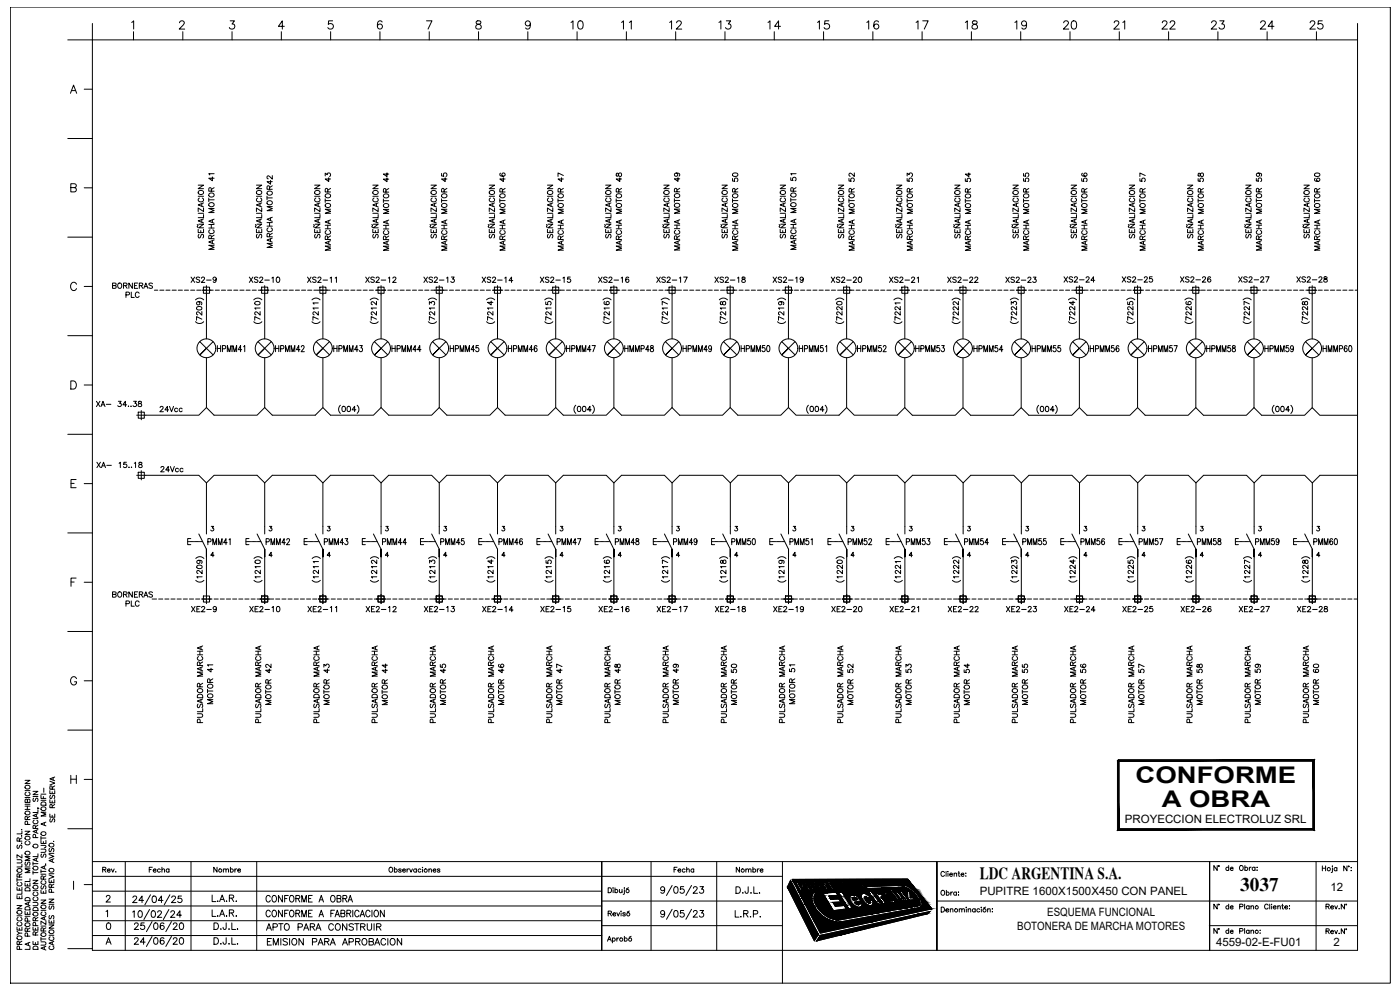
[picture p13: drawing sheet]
<svg xmlns="http://www.w3.org/2000/svg" width="420mm" height="297mm" viewBox="0 0 420 297" stroke-linecap="round" stroke-linejoin="round" font-family="sans-serif">
<defs><g id="words">
<g font-size="6.9">
<text x="340.8" y="235">CONFORME</text>
<text x="348.6" y="242.1">A OBRA</text>
</g>
<text font-size="5.8" x="372.2" y="267.4">3037</text>
<g font-size="5.7">
<text x="170.4" y="9.9">10</text>
<text x="185.6" y="9.9">11</text>
<text x="200" y="9.9">12</text>
<text x="214.8" y="9.9">13</text>
<text x="229.7" y="9.9">14</text>
<text x="244.5" y="9.9">15</text>
<text x="259.3" y="9.9">16</text>
<text x="274.1" y="9.9">17</text>
<text x="288.9" y="9.9">18</text>
<text x="303.7" y="9.9">19</text>
<text x="318.2" y="9.9">20</text>
<text x="333.4" y="9.9">21</text>
<text x="347.8" y="9.9">22</text>
<text x="362.7" y="9.9">23</text>
<text x="377.5" y="9.9">24</text>
<text x="392.3" y="9.9">25</text>
</g>
<text font-size="5.3" x="79" y="280.5">APTO PARA CONSTRUIR</text>
<text font-size="5.1" x="294" y="263.6">LDC ARGENTINA S.A.</text>
<g font-size="4.9">
<text x="32.8" y="87.8">BORNERAS</text>
<text x="56.4" y="86.1">XS2-9</text>
<text x="74.1" y="86.1">XS2-10</text>
<text x="91.4" y="86.1">XS2-11</text>
<text x="109" y="86.1">XS2-12</text>
<text x="126.3" y="86.1">XS2-13</text>
<text x="143.9" y="86.1">XS2-14</text>
<text x="161.2" y="86.1">XS2-15</text>
<text x="178.9" y="86.1">XS2-16</text>
<text x="196.1" y="86.1">XS2-17</text>
<text x="213.8" y="86.1">XS2-18</text>
<text x="231.1" y="86.1">XS2-19</text>
<text x="248.7" y="86.1">XS2-20</text>
<text x="266" y="86.1">XS2-21</text>
<text x="283.6" y="86.1">XS2-22</text>
<text x="300.9" y="86.1">XS2-23</text>
<text x="46.9" y="124.9">24Vcc</text>
<text x="47.3" y="142.9">24Vcc</text>
<text x="61.4" y="164.7">PMM41</text>
<text x="79" y="164.7">PMM42</text>
<text x="96.3" y="164.7">PMM43</text>
<text x="113.9" y="164.7">PMM44</text>
<text x="131.2" y="164.7">PMM45</text>
<text x="148.9" y="164.7">PMM46</text>
<text x="166.2" y="164.7">PMM47</text>
<text x="183.8" y="164.7">PMM48</text>
<text x="201.1" y="164.7">PMM49</text>
<text x="218.7" y="164.7">PMM50</text>
<text x="236" y="164.7">PMM51</text>
<text x="253.6" y="164.7">PMM52</text>
<text x="270.9" y="164.7">PMM53</text>
<text x="288.6" y="164.7">PMM54</text>
<text x="306.2" y="164.7">PMM55</text>
<text x="323.5" y="164.7">PMM56</text>
<text x="341.1" y="164.7">PMM57</text>
<text x="358.4" y="164.7">PMM58</text>
<text x="376.1" y="164.7">PMM59</text>
<text x="393.3" y="164.7">PMM60</text>
<text x="56.4" y="184.9">XE2-9</text>
<text x="74.1" y="184.9">XE2-10</text>
<text x="91.4" y="184.9">XE2-11</text>
<text x="109" y="184.9">XE2-12</text>
<text x="126.3" y="184.9">XE2-13</text>
<text x="143.9" y="184.9">XE2-14</text>
<text x="161.6" y="184.9">XE2-15</text>
<text x="178.9" y="184.9">XE2-16</text>
<text x="196.5" y="184.9">XE2-17</text>
<text x="213.8" y="184.9">XE2-18</text>
<text x="231.4" y="184.9">XE2-19</text>
<text x="248.7" y="184.9">XE2-20</text>
<text x="266.3" y="184.9">XE2-21</text>
<text x="283.6" y="184.9">XE2-22</text>
<text x="301.3" y="184.9">XE2-23</text>
<text x="318.6" y="184.9">XE2-24</text>
<text x="336.2" y="184.9">XE2-25</text>
<text x="353.5" y="184.9">XE2-26</text>
<text x="371.1" y="184.9">XE2-27</text>
<text x="388.4" y="184.9">XE2-28</text>
<text x="100.2" y="212.7" transform="rotate(-90 100.2 212.7)">MOTOR 43</text>
<text x="135.1" y="212.7" transform="rotate(-90 135.1 212.7)">MOTOR 45</text>
<text x="170" y="212.7" transform="rotate(-90 170 212.7)">MOTOR 47</text>
<text x="205" y="212.7" transform="rotate(-90 205 212.7)">MOTOR 49</text>
<text x="274.8" y="212.7" transform="rotate(-90 274.8 212.7)">MOTOR 53</text>
<text x="309.7" y="212.7" transform="rotate(-90 309.7 212.7)">MOTOR 55</text>
<text x="344.7" y="212.7" transform="rotate(-90 344.7 212.7)">MOTOR 57</text>
<text x="379.6" y="212.7" transform="rotate(-90 379.6 212.7)">MOTOR 59</text>
<text x="79.4" y="284.7">EMISION PARA APROBACION</text>
</g>
<g font-size="4.4">
<text x="82.9" y="75.5" transform="rotate(-90 82.9 75.5)">MARCHA MOTOR42</text>
<text x="117.8" y="76.2" transform="rotate(-90 117.8 76.2)">MARCHA MOTOR 44</text>
<text x="152.8" y="76.2" transform="rotate(-90 152.8 76.2)">MARCHA MOTOR 46</text>
<text x="187.7" y="76.2" transform="rotate(-90 187.7 76.2)">MARCHA MOTOR 48</text>
<text x="222.6" y="76.2" transform="rotate(-90 222.6 76.2)">MARCHA MOTOR 50</text>
<text x="257.5" y="76.2" transform="rotate(-90 257.5 76.2)">MARCHA MOTOR 52</text>
<text x="292.5" y="76.2" transform="rotate(-90 292.5 76.2)">MARCHA MOTOR 54</text>
<text x="327.4" y="76.2" transform="rotate(-90 327.4 76.2)">MARCHA MOTOR 56</text>
<text x="362.3" y="76.2" transform="rotate(-90 362.3 76.2)">MARCHA MOTOR 58</text>
<text x="397.2" y="76.2" transform="rotate(-90 397.2 76.2)">MARCHA MOTOR 60</text>
<text x="318.6" y="85.7">XS2-24</text>
<text x="335.8" y="85.7">XS2-25</text>
<text x="353.5" y="85.7">XS2-26</text>
<text x="370.8" y="85.7">XS2-27</text>
<text x="388.4" y="85.7">XS2-28</text>
<text x="37" y="90.3">PLC</text>
<text x="28.2" y="123.1">XA-</text>
<text x="28.2" y="141.5">XA-</text>
<text x="32.8" y="180.3">BORNERAS</text>
<text x="37" y="183.1">PLC</text>
<text x="82.6" y="212.7" transform="rotate(-90 82.6 212.7)">MOTOR 42</text>
<text x="117.5" y="212.7" transform="rotate(-90 117.5 212.7)">MOTOR 44</text>
<text x="152.4" y="212.7" transform="rotate(-90 152.4 212.7)">MOTOR 46</text>
<text x="187.3" y="212.7" transform="rotate(-90 187.3 212.7)">MOTOR 48</text>
<text x="222.2" y="212.7" transform="rotate(-90 222.2 212.7)">MOTOR 50</text>
<text x="257.2" y="212.7" transform="rotate(-90 257.2 212.7)">MOTOR 52</text>
<text x="292.1" y="212.7" transform="rotate(-90 292.1 212.7)">MOTOR 54</text>
<text x="327" y="212.7" transform="rotate(-90 327 212.7)">MOTOR 56</text>
<text x="361.9" y="212.7" transform="rotate(-90 361.9 212.7)">MOTOR 58</text>
<text x="396.9" y="212.7" transform="rotate(-90 396.9 212.7)">MOTOR 60</text>
<text x="79.4" y="218" transform="rotate(-90 79.4 218)">PULSADOR MARCHA</text>
<text x="114.3" y="218" transform="rotate(-90 114.3 218)">PULSADOR MARCHA</text>
<text x="149.2" y="218" transform="rotate(-90 149.2 218)">PULSADOR MARCHA</text>
<text x="236.7" y="218" transform="rotate(-90 236.7 218)">PULSADOR MARCHA</text>
<text x="271.6" y="218" transform="rotate(-90 271.6 218)">PULSADOR MARCHA</text>
<text x="306.6" y="218" transform="rotate(-90 306.6 218)">PULSADOR MARCHA</text>
<text x="341.5" y="218" transform="rotate(-90 341.5 218)">PULSADOR MARCHA</text>
<text x="376.4" y="218" transform="rotate(-90 376.4 218)">PULSADOR MARCHA</text>
<text x="17.6" y="248" transform="rotate(-90 17.6 248)">SE RESERVA</text>
<text x="43.7" y="262.8">Fecha</text>
<text x="63.1" y="262.8">Nombre</text>
<text x="201.4" y="262.8">Fecha</text>
<text x="220.1" y="262.8">Nombre</text>
</g>
<g font-size="3.4">
<text x="337.6" y="246.8">PROYECCION ELECTROLUZ SRL</text>
<text x="294" y="268.6">PUPITRE 1600X1500X450 CON PANEL</text>
<text x="399.3" y="267.4">12</text>
<text x="314.3" y="274.9">ESQUEMA FUNCIONAL</text>
<text x="305.3" y="278.9">BOTONERA DE MARCHA MOTORES</text>
<text x="365" y="283.7">4559-02-E-FU01</text>
<text x="400.2" y="284">2</text>
</g>
</g></defs>
<!-- layer: ASHADE -->
<g fill="none" stroke="#000" stroke-width=".3">
<path d="M3.1 2.1h414.2v292.9h-414.2zM7.5 234.1h1.5l-1.5 1h1.5M7.5 239.3h1.5M7.5 237.2h1.5M7.7 235.7a.71 .71 0 0 1 1.1-.1 .71 .71 0 0 1 0 1.1 .71 .71 0 0 1-1.1-.1l-.2-.3zM7.9 237.7a.53 .53 0 0 0-.4 .6 .53 .53 0 0 0 .6 .5 .6 .6 0 0 0 .8-.2 .6 .6 0 0 0-.1-.8l-.2-.1M9.9 237.4h1.5l-1.5 1h1.5M9.9 239h1.5M10.1 239.5l-.2 .3 .2 .7 .4-.2 .3-.7h.5l.1 .5-.2 .4M12.3 238.6v1h1.5M12.3 238.3h1.5M5.1 257.9h1.1l.4 .5-.2 .5h-1.3"/>
<path d="M5.3 253.6l-.2 .3 .2 .7 .3-.1 .6-.9 .4 .3-.2 .7M5.8 252.4l-.1-.9-.5-.1-.1 1h1.5M6.4 253h.1M6.4 250.8h.1M6.4 248.9h.1M6.6 259.3v.8h-1.5M6.6 256.5v.9l-1.5-.9v.9M6.6 249.4v.8h-1.5M6.6 251.4l-.8 .5M7.5 249.4h1.5l-1.5 1h1.5M7.5 242.9h1.5M7.5 241.9h1.5"/>
<path d="M7.5 241.3h1.5M7.6 251.2a.7 .7 0 0 1 .9-.3 .7 .7 0 0 1 .3 1 .72 .72 0 0 1-.9 .1 .72 .72 0 0 1-.3-.8zM7.7 258.6l-.1 .9 .4 .1 .4-.9 .4-.1 .2 .4-.2 .6M7.7 255.5a.71 .71 0 0 1 1.1-.1 .71 .71 0 0 1 0 1.1 .71 .71 0 0 1-1.1-.1l-.2-.3zM7.7 243.5a.71 .71 0 0 1 1.1-.1 .71 .71 0 0 1 0 1 .71 .71 0 0 1-1.1-.1l-.2-.2zM7.9 252.4a.54 .54 0 0 0-.4 .7 .54 .54 0 0 0 .6 .4 .61 .61 0 0 0 .8-.2 .61 .61 0 0 0-.1-.8l-.2-.1M8.2 245.9l-.1-.8-.4-.1-.2 .9h1.5M8.2 240.1l.3-.3h.3l.2 .3v.7h-1.5l.2-1 .4 .1 .1 .9M8.2 241.9v1M8.3 247.4l-.1-.9h-.6l-.1 .9h1.5M9 257h-1.5l1.5 .6-1.5 .6h1.5M9 244.9l-.8 .5"/>
<path d="M9.9 258.6v1M9.9 259.1h1.5M9.9 245.6h1.5M10.3 246.1a.53 .53 0 0 0-.4 .6 .53 .53 0 0 0 .6 .4h.3a.54 .54 0 0 0 .6-.4 .54 .54 0 0 0-.4-.6M10.6 248.6l-.1-.9-.3-.1-.3 .3v.7h1.5M10.7 251.3l-.1-.8-.5-.1-.2 .9h1.5M10.9 244.3v.8M10.9 249.1v.7M10.9 257.6v.7M11.3 242.4l.4 .2M11.4 257.4l-1.5 .5 1.5 .6M11.4 256.2v.8h-1.5"/>
<path d="M11.4 248.9l-1.5 .6 1.5 .5M11.4 244.1l-1.5 .6 1.5 .6M11.4 242.9v.9h-1.5M11.4 247.6l-.8 .5M12.3 254.8h1.1l.4 .4-.2 .5h-1.3M12.3 253.6l1.4 .1v.5l-.4 .1M12.3 252.2v.9h1.5v-.9M12.3 251v1M12.3 251.4h1.5M12.3 240.1h1.5M12.4 240.9a.82 .82 0 0 1 1.4 .2v.5h-1.5zM12.5 256.3l-.2 .3 .2 .6 .4-.1 .3-.8 .5 .1 .1 .5-.2 .3"/>
<path d="M13 252.5v.6M13.3 259.9v.7M13.7 259.3h.1M13.8 259.7l-1.5 .6 1.5 .5M13.8 246.7l-1.5 .5 1.5 .6M13.8 243.7h-1.5l1.5 .6-1.5 .5h1.5M14.7 256.4l1.5 .5-1.5 .6M14.7 256h1.5M14.9 254.6l-.1 .8 .4 .1 .4-.9h.4l.2 .3-.2 .6M15.7 257.9v.7M16 252.4h.1M16.2 257.6l-1.5 .6 1.5 .6"/>
<path d="M5.1 278.2v.9h1.5v-.9M5.1 271.7h1.5l-1.5 1h1.5M5.1 268.7v.9h1.5v-.9M5.1 266.2v.9h1.5v-.9M5.1 279.4l.7 .6M5.1 274.8h1.5M5.1 264h1.5M5.1 263.5v1M5.2 273.4a.7 .7 0 0 1 .9-.2 .7 .7 0 0 1 .3 .9 .72 .72 0 0 1-.9 .1 .72 .72 0 0 1-.3-.8zM5.2 260.9a.7 .7 0 0 1 .9-.3 .7 .7 0 0 1 .3 1 .73 .73 0 0 1-.9 .1 .73 .73 0 0 1-.3-.8zM5.4 276.7a.55 .55 0 0 0-.3 .7 .55 .55 0 0 0 .6 .4h.3a.54 .54 0 0 0 .6-.4 .54 .54 0 0 0-.4-.7M5.4 275.3a.55 .55 0 0 0-.3 .6 .55 .55 0 0 0 .6 .4h.3a.54 .54 0 0 0 .6-.4 .54 .54 0 0 0-.4-.6"/>
<path d="M5.4 264.8a.55 .55 0 0 0-.3 .6 .55 .55 0 0 0 .6 .4h.3a.54 .54 0 0 0 .6-.4 .54 .54 0 0 0-.4-.6M5.8 263.2l-.1-.9-.3-.1-.3 .3v.7h1.5M5.8 266.5v.6M5.8 269.1v.5M5.8 278.5v.6M6.6 280h-.8l-.7 .6M6.6 267.4v.9h-1.5M6.6 262.2l-.8 .5M7.5 273.4v.9h1.5v-.9M7.5 264.9v.9h1.5v-.9M7.5 274.9h1.5M7.5 260.1h1.5"/>
<path d="M7.6 277.2a.7 .7 0 0 1 .9-.3 .7 .7 0 0 1 .3 1 .72 .72 0 0 1-.9 .1 .72 .72 0 0 1-.3-.8zM7.6 272.3a.84 .84 0 0 1 1.4 .2v.5h-1.5zM7.6 269.6a.82 .82 0 0 1 1.4 .2v.5h-1.5zM7.6 266.6a.81 .81 0 0 1 1-.2 .81 .81 0 0 1 .4 .9h-1.5zM8.2 279.4l-.1-.8-.4-.1-.2 .9h1.5M8.2 265.3v.5M8.2 273.8v.5M8.3 276.4l-.1-.8-.5-.1-.2 .9h1.5M8.5 270.8v.7M9 270.6l-1.5 .6 1.5 .5M9 263.6v.9h-1.5M9 260.7h-1.5l1.5 .5-1.5 .6h1.5"/>
<path d="M9 278.4l-.8 .5M9.9 278.2v.9h1.5v-.9M9.9 270.7h1.1l.4 .5-.2 .5h-1.3M9.9 264.1h1.5l-1.5 1h1.5M9.9 267.2h1.5M9.9 261.8h1.5M9.9 261.3v1M10 272.5a.82 .82 0 0 1 1.4 .2v.5h-1.5zM10.3 269.2a.54 .54 0 0 0-.4 .6 .54 .54 0 0 0 .6 .5h.3a.55 .55 0 0 0 .6-.5 .55 .55 0 0 0-.4-.6M10.3 267.7a.54 .54 0 0 0-.4 .6 .54 .54 0 0 0 .6 .5h.3a.55 .55 0 0 0 .6-.5 .55 .55 0 0 0-.4-.6M10.6 276.3l-.1-.9-.3-.1-.3 .3v.7h1.5M10.6 278.5v.6"/>
<path d="M10.7 277.7l-.1-.8-.5-.1-.2 .9h1.5M11.4 279.6l-.8 .5M11.4 275.3l-.8 .5M12.3 270.1h1.5l-1.5 .9h1.5M12.3 267.1v.9h1.5v-.9M12.3 261v.9M12.3 277.9h1.5M12.3 273.1h1.5M12.3 262.3h1.5M12.3 261.5h1.5M12.5 265.8l-.2 .3 .2 .6 .4-.1 .3-.8h.4l.2 .3-.2 .6M12.7 273.6a.54 .54 0 0 0-.4 .7 .54 .54 0 0 0 .6 .4h.3a.55 .55 0 0 0 .6-.4 .55 .55 0 0 0-.4-.7"/>
<path d="M12.7 264.3a.54 .54 0 0 0-.4 .6 .54 .54 0 0 0 .6 .4h.3a.55 .55 0 0 0 .6-.4 .55 .55 0 0 0-.4-.6M13 279.3l-.1-.8-.5-.1-.1 .9h1.5M13 263.8l-.1-.9-.3-.1-.3 .4v.6h1.5M13 267.4v.6M13.3 275.2v.7M13.8 276.4v1l-1.5-1v1M13.8 275l-1.5 .6 1.5 .5M13.8 278.4l-.8 .5M13.8 262.8l-.8 .5M14.7 277.5h1.5l-1.5 1h1.5M14.7 276v1h1.5v-1M14.7 269.8h1.5l-1.5 .9h1.5"/>
<path d="M14.7 263.8v1h1.5v-1M14.7 262.5l1.5 .6-1.5 .5M14.7 271.3h1.5M14.7 262.2h1.5M14.9 274.7l-.2 .3 .1 .6h.4l.4-.8 .4-.1 .2 .3-.2 .7M14.9 271.8l-.2 .4 .2 .6 .4-.1 .5-.9 .4 .4-.2 .6M15.4 266.2l-.1-.8-.5-.1-.1 .9h1.5M15.4 264.2v.6M15.4 276.4v.6M15.5 267.7l-.1-.8-.6-.1-.1 .9h1.5M16.2 265.3l-.8 .5M5.2 281.1a.7 .7 0 0 1 .9-.3 .7 .7 0 0 1 .3 1 .73 .73 0 0 1-.9 .1 .73 .73 0 0 1-.3-.8z"/>
<path d="M5.8 283.4l-.1-.9-.3-.1-.3 .3v.7h1.5M5.9 284.8l-.1-.8-.6-.1-.1 .9h1.5M6.6 282.4l-.8 .5M8.3 280.9l-.1-.8-.5-.1-.2 .9h1.5M8.5 282.9v.7M9 284v.8h-1.5M9 282.7l-1.5 .6 1.5 .6M9.9 282.5v.9h1.5v-.9M10.1 284h1.1l.2 .8h-1.5zM10.6 280.6l-.1-.9-.3-.1-.3 .3v.7h1.5M10.6 282.8v.6M12.3 282.6h1.1l.4 .4-.2 .5-1.3 .1"/>
<path d="M12.3 281.7h1.5M12.3 281.2v1M13.3 284.1v.7M13.8 283.9l-1.5 .6 1.5 .6M14.7 280.6h1.5M15 283.9a.55 .55 0 0 0-.3 .6 .55 .55 0 0 0 .6 .4h.3a.55 .55 0 0 0 .6-.4 .55 .55 0 0 0-.4-.6M15 281.1a.55 .55 0 0 0-.3 .6 .55 .55 0 0 0 .6 .5h.3a.55 .55 0 0 0 .6-.5 .55 .55 0 0 0-.4-.6M15.7 282.7v.7M16.2 282.5l-1.5 .5 1.5 .6M27.7 285.1v-273.1h379.7v273.1M234.8 285.1v9.9"/>
<circle cx="10.6" cy="253.8" r=".69"/>
<circle cx="13" cy="242.7" r=".69"/>
<circle cx="13" cy="250.1" r=".69"/>
<circle cx="15.4" cy="253.6" r=".68"/>
<circle cx="10.6" cy="266.2" r=".68"/>
<circle cx="10.6" cy="274.3" r=".69"/>
<circle cx="10.6" cy="260.5" r=".69"/>
<circle cx="13" cy="272.1" r=".69"/>
<circle cx="15.4" cy="279.6" r=".68"/>
<circle cx="15.4" cy="261.1" r=".68"/>
<circle cx="13" cy="280.4" r=".68"/>
</g>
<!-- layer: Texto-rotulo -->
<g fill="none" stroke="#000" stroke-width=".3">
<path d="M20.3 12h7.4M39.5 6.7l.6-.4v2.4M40.1 9.5v2.5M53.9 6.8l.5-.5 .8 .2a.74 .74 0 0 1-.3 1l-1.1 1.2h1.6M54.9 9.5v2.5M69.1 6.3h1.3l-.8 .9a.82 .82 0 0 1 .7 1.3 .82 .82 0 0 1-1.5-.2M69.6 9.5v2.5M84.4 9.5v2.5M85.3 7.9h-1.7l1.1-1.6v2.4M99.2 9.5v2.5M99.8 6.3h-1.2l-.1 1a.87 .87 0 0 1 1.3 0 .87 .87 0 0 1-.1 1.3 .87 .87 0 0 1-1.3-.3M114 9.5v2.5"/>
<path d="M114.7 6.6a.69 .69 0 0 0-1.1-.2 1.41 1.41 0 0 0 .5 2.3 .76 .76 0 0 0 .7-.8 .76 .76 0 0 0-.8-.7 .76 .76 0 0 0-.7 .7M128 6.3h1.6l-1.1 2.4M128.8 9.5v2.5M143 6.4a.49 .49 0 0 0 .3 .8 .87 .87 0 0 1 .9 .4 .87 .87 0 0 1 0 1l-.8 .1-.5-.2a.91 .91 0 0 1 .1-1 .91 .91 0 0 1 1-.3 .49 .49 0 0 0 .2-.8zM143.6 9.5v2.5M158.4 9.5v2.5M159.2 7.1a.77 .77 0 0 1-1.1 .7 .77 .77 0 0 1-.3-1.2 .77 .77 0 0 1 1.2 0 1.3 1.3 0 0 1-.8 2.1l-.4-.3M173.2 9.5v2.5M188 9.5v2.5M202.8 9.5v2.5M217.6 9.5v2.5M232.4 9.5v2.5"/>
<path d="M247.2 9.5v2.5M262 9.5v2.5M276.7 9.5v2.5M291.5 9.5v2.5M306.3 9.5v2.5M321.1 9.5v2.5M335.9 9.5v2.5M350.7 9.5v2.5M365.5 9.5v2.5M380.3 9.5v2.5M395.1 9.5v2.5M407.4 7v5"/>
<path d="M21.1 28l1-2.5 .9 2.5M21.5 27.2h1.2M25.3 26.8h2.4M20.3 41.6h7.4M21.3 56.3l1.4-.1 .2-.4-.1-.4-.5-.3h-1v2.5h1a.65 .65 0 0 0 .6-.7 .65 .65 0 0 0-.6-.6M25.3 56.4h2.4M20.3 71.1h7.4M23 85.3a.92 .92 0 0 0-1.1-.6 .92 .92 0 0 0-.7 .9 1.02 1.02 0 0 0 .3 1.3 1.02 1.02 0 0 0 1.3-.1l.2-.2M25.3 85.9h2.4M20.3 100.7h7.4M21.3 114.3h.8a1.31 1.31 0 0 1 .8 1.2 1.31 1.31 0 0 1-.8 1.2h-.8zM25.3 115.5h2.4"/>
<path d="M20.3 130.3h7.4M20.3 159.9h7.4M21.3 145h.9M22.8 143.9h-1.5v2.4h1.5M25.3 145.1h2.4M21.3 174.6h.9M22.8 173.4h-1.5v2.5M25.3 174.7h2.4M20.3 189.5h7.4M20.3 219.1h7.4M23 203.6a.91 .91 0 0 0-1.1-.6 .91 .91 0 0 0-.7 1v.6a.89 .89 0 0 0 .9 .9 .89 .89 0 0 0 .9-.9h-.6M25.3 204.3h2.4"/>
<path d="M21.3 232.6v2.5M21.3 233.8h1.6M22.9 232.6v2.5M25.3 233.9h2.4M20.3 248.7h7.4M22.1 264.4v2.5M25.3 265.4h2.4M20.3 284.6h7.4"/>
</g>
<!-- layer: TEXTOS -->
<g fill="none" stroke="#000" stroke-width=".3">
<path d="M27.7 7v5M59.5 55.5h1.6l-1.6 1.1h1.6M59.5 58.9h1.6M59.7 57.3a.8 .8 0 0 1 .9-.1 .8 .8 0 0 1 .4 .8 .76 .76 0 0 1-1 .4 .76 .76 0 0 1-.3-1.1zM59.9 59.4a.59 .59 0 0 0-.4 .7 .59 .59 0 0 0 .6 .5h.4a.59 .59 0 0 0 .6-.5 .59 .59 0 0 0-.4-.7M62.7 60h1.6M62.7 59.4v1.1M62.9 58a.78 .78 0 0 1 .9-.1 .78 .78 0 0 1 .4 .9 .75 .75 0 0 1-1.1 .3 .75 .75 0 0 1-.2-1.1zM63.4 57.4v-.9l-.6-.1-.1 1h1.6M63.7 53.1v1.1l-1-.7h1.6M64.3 52.1h-1.6l.3 .4M64.3 56.3l-.9 .5"/>
<path d="M77 55.5h1.5l-1.5 1.1h1.5M77 58.9h1.5M77.2 57.3a.79 .79 0 0 1 .9-.1 .79 .79 0 0 1 .4 .8 .75 .75 0 0 1-1.1 .3 .75 .75 0 0 1-.2-1zM77.3 59.4a.59 .59 0 0 0-.3 .7 .59 .59 0 0 0 .6 .5h.4a.59 .59 0 0 0 .6-.5 .59 .59 0 0 0-.4-.7M94.4 55.5h1.6l-1.6 1.1h1.6M94.4 58.9h1.6M94.7 57.3a.78 .78 0 0 1 .9-.1 .78 .78 0 0 1 .3 .8 .75 .75 0 0 1-1 .3 .75 .75 0 0 1-.2-1zM94.8 59.4a.59 .59 0 0 0-.4 .7 .59 .59 0 0 0 .6 .5h.4a.59 .59 0 0 0 .6-.5 .59 .59 0 0 0-.3-.7M97.6 52.8v-.8l.6 .4a.53 .53 0 0 1 .5-.5 .53 .53 0 0 1 .6 .4 .53 .53 0 0 1-.4 .6M97.6 59.7v1M97.7 58.4a.76 .76 0 0 1 1-.3 .76 .76 0 0 1 .3 1.1 .79 .79 0 0 1-1 .1 .79 .79 0 0 1-.3-.9zM98.4 57.6l-.1-.9-.4-.2-.3 .4v.7h1.6"/>
<path d="M98.7 53.3v1.2l-1.1-.8h1.6M99.2 56.5l-.8 .6M111.9 55.5h1.6l-1.6 1.1h1.6M111.9 58.9h1.6M112.1 57.3a.78 .78 0 0 1 1-.1 .78 .78 0 0 1 .3 .8 .75 .75 0 0 1-1 .3 .75 .75 0 0 1-.3-1zM112.3 59.4a.59 .59 0 0 0-.4 .7 .59 .59 0 0 0 .6 .5h.4a.59 .59 0 0 0 .6-.5 .59 .59 0 0 0-.4-.7M129.3 55.5h1.7l-1.7 1.1h1.7M129.3 58.9h1.7M129.6 57.3a.8 .8 0 0 1 .9-.1 .8 .8 0 0 1 .4 .8 .76 .76 0 0 1-1.1 .4 .76 .76 0 0 1-.2-1.1zM129.7 59.4a.59 .59 0 0 0-.4 .7 .59 .59 0 0 0 .7 .5h.3a.59 .59 0 0 0 .7-.5 .59 .59 0 0 0-.4-.7M132.5 52v.8l.7 .1a.56 .56 0 0 1 0-.9 .56 .56 0 0 1 .8 .1 .56 .56 0 0 1-.2 .8M132.5 59.7v1"/>
<path d="M132.8 58.3a.78 .78 0 0 1 .9-.1 .78 .78 0 0 1 .3 .8 .75 .75 0 0 1-1 .3 .75 .75 0 0 1-.2-1zM133.3 57.6l-.1-.9-.4-.2-.3 .4v.7h1.6M133.6 53.3v1.2l-1.1-.8h1.6M134.1 56.5l-.8 .6M146.8 55.5h1.6l-1.6 1.1h1.6M146.8 58.9h1.6M147.1 57.3a.79 .79 0 0 1 .9-.1 .79 .79 0 0 1 .4 .8 .75 .75 0 0 1-1.1 .3 .75 .75 0 0 1-.2-1zM147.2 59.4a.59 .59 0 0 0-.4 .7 .59 .59 0 0 0 .6 .5h.4a.59 .59 0 0 0 .6-.5 .59 .59 0 0 0-.4-.7M164.3 55.5h1.6l-1.6 1.1h1.6M164.3 58.9h1.6M164.5 57.3a.78 .78 0 0 1 1-.1 .78 .78 0 0 1 .3 .8 .75 .75 0 0 1-1 .3 .75 .75 0 0 1-.3-1zM164.7 59.4a.59 .59 0 0 0-.4 .7 .59 .59 0 0 0 .6 .5h.4a.59 .59 0 0 0 .6-.5 .59 .59 0 0 0-.4-.7"/>
<path d="M167.5 59.7v1M167.5 58.4a.76 .76 0 0 1 1.1-.3 .76 .76 0 0 1 .2 1.1 .79 .79 0 0 1-.9 .1 .79 .79 0 0 1-.4-.9zM168.2 57.6l-.1-.9-.3-.2-.3 .4v.7h1.6M168.5 53.3v1.2l-1-.8h1.6M169.1 52.6l-1.6-.7v1M169.1 56.5l-.9 .6M181.8 55.5h1.6l-1.6 1.1h1.6M181.8 58.9h1.6M182 57.3a.78 .78 0 0 1 .9-.1 .78 .78 0 0 1 .4 .8 .75 .75 0 0 1-1.1 .3 .75 .75 0 0 1-.2-1zM182.1 59.4a.59 .59 0 0 0-.3 .7 .59 .59 0 0 0 .6 .5h.4a.59 .59 0 0 0 .6-.5 .59 .59 0 0 0-.4-.7M199.2 55.5h1.6l-1.6 1.1h1.6M199.2 58.9h1.6"/>
<path d="M199.5 57.3a.78 .78 0 0 1 .9-.1 .78 .78 0 0 1 .3 .8 .75 .75 0 0 1-1 .3 .75 .75 0 0 1-.2-1zM199.6 59.4a.59 .59 0 0 0-.4 .7 .59 .59 0 0 0 .6 .5h.4a.59 .59 0 0 0 .6-.5 .59 .59 0 0 0-.4-.7M202.4 59.6v1.1M202.6 58.2a.78 .78 0 0 1 1-.1 .78 .78 0 0 1 .3 .9 .75 .75 0 0 1-1 .3 .75 .75 0 0 1-.3-1.1zM202.9 51.9a.49 .49 0 0 1 .4 .7 .49 .49 0 0 1-.8 .2 .49 .49 0 0 1 .1-.8l.3-.1a.73 .73 0 0 1 1.1 .6l-.2 .3M203.2 57.6l-.1-1h-.5l-.2 1h1.6M203.5 53.3v1.1l-1.1-.7h1.6M204 56.5l-.8 .5M216.7 55.5h1.6l-1.6 1.1h1.6M216.7 58.9h1.6M216.9 57.3a.8 .8 0 0 1 .9-.1 .8 .8 0 0 1 .4 .8 .76 .76 0 0 1-1 .3 .76 .76 0 0 1-.3-1zM217.1 59.4a.59 .59 0 0 0-.4 .7 .59 .59 0 0 0 .6 .5h.4a.59 .59 0 0 0 .6-.5 .59 .59 0 0 0-.4-.7"/>
<path d="M234.1 55.5h1.6l-1.6 1.1h1.6M234.1 58.9h1.6M234.2 57.5a.76 .76 0 0 1 1.1-.3 .76 .76 0 0 1 .2 1 .8 .8 0 0 1-.9 .1 .8 .8 0 0 1-.4-.8zM234.5 59.4a.59 .59 0 0 0-.4 .7 .59 .59 0 0 0 .7 .5h.3a.59 .59 0 0 0 .6-.5 .59 .59 0 0 0-.3-.7M237.3 53.3v.8l.7 .1a.57 .57 0 0 1 0-.9 .57 .57 0 0 1 .8 .1 .57 .57 0 0 1-.2 .8M237.3 60h1.6M237.3 59.4v1.1M237.5 58a.8 .8 0 0 1 1-.1 .8 .8 0 0 1 .3 .9 .76 .76 0 0 1-1 .3 .76 .76 0 0 1-.3-1.1zM238.1 57.4l-.1-.9-.5-.1-.2 1h1.6M238.9 52.1h-1.6l.3 .4M238.9 56.3l-.8 .5M251.6 55.5h1.6l-1.6 1.1h1.6"/>
<path d="M251.6 58.9h1.6M251.8 57.3a.78 .78 0 0 1 1-.1 .78 .78 0 0 1 .3 .8 .75 .75 0 0 1-1 .3 .75 .75 0 0 1-.3-1zM252 59.4a.59 .59 0 0 0-.4 .7 .59 .59 0 0 0 .6 .5h.4a.59 .59 0 0 0 .6-.5 .59 .59 0 0 0-.4-.7M269.1 55.5h1.6l-1.6 1.1h1.6M269.1 58.9h1.6M269.3 57.3a.78 .78 0 0 1 .9-.1 .78 .78 0 0 1 .4 .8 .75 .75 0 0 1-1.1 .3 .75 .75 0 0 1-.2-1zM269.5 59.4a.59 .59 0 0 0-.4 .7 .59 .59 0 0 0 .6 .5h.4a.59 .59 0 0 0 .6-.5 .59 .59 0 0 0-.4-.7M272.2 53.6v.7l.7 .1a.56 .56 0 0 1 0-.8 .56 .56 0 0 1 .9 0 .56 .56 0 0 1-.3 .9M272.2 52.8v-.8l.7 .4a.53 .53 0 0 1 .5-.5 .53 .53 0 0 1 .5 .4 .53 .53 0 0 1-.4 .6M272.2 59.7v1M272.3 58.4a.75 .75 0 0 1 1.1-.3 .75 .75 0 0 1 .2 1.1 .77 .77 0 0 1-.9 .1 .77 .77 0 0 1-.4-.9zM273 57.6l-.1-.9-.5-.1-.2 1h1.7"/>
<path d="M273.9 56.5l-.9 .6M286.5 55.5h1.6l-1.6 1.1h1.6M286.5 58.9h1.6M286.6 57.5a.76 .76 0 0 1 1-.3 .76 .76 0 0 1 .3 1 .79 .79 0 0 1-.9 .1 .79 .79 0 0 1-.4-.8zM286.9 59.4a.59 .59 0 0 0-.4 .7 .59 .59 0 0 0 .6 .5h.4a.59 .59 0 0 0 .6-.5 .59 .59 0 0 0-.4-.7M304 55.5h1.6l-1.6 1.1h1.6M304 58.9h1.6M304.1 57.5a.75 .75 0 0 1 1-.3 .75 .75 0 0 1 .3 1 .77 .77 0 0 1-1 .1 .77 .77 0 0 1-.3-.8zM304.4 59.4a.59 .59 0 0 0-.4 .7 .59 .59 0 0 0 .6 .5h.4a.59 .59 0 0 0 .6-.5 .59 .59 0 0 0-.4-.7M307.2 53.6v.7l.6 .1a.56 .56 0 0 1 .1-.8 .56 .56 0 0 1 .8 .1 .56 .56 0 0 1-.2 .8M307.2 52.1v.7l.6 .1a.56 .56 0 0 1 .1-.9 .56 .56 0 0 1 .8 .2 .56 .56 0 0 1-.2 .8M307.2 59.7v1"/>
<path d="M307.2 58.4a.76 .76 0 0 1 1.1-.2 .76 .76 0 0 1 .2 1 .79 .79 0 0 1-.9 .1 .79 .79 0 0 1-.4-.9zM307.9 57.6l-.1-.9-.3-.2-.3 .2v.9h1.6M308.8 56.5l-.9 .6M321.5 55.5h1.6l-1.6 1.1h1.6M321.5 58.9h1.6M321.5 57.5a.75 .75 0 0 1 1.1-.3 .75 .75 0 0 1 .2 1 .77 .77 0 0 1-.9 .1 .77 .77 0 0 1-.4-.8zM321.8 59.4a.59 .59 0 0 0-.3 .7 .59 .59 0 0 0 .6 .5h.4a.59 .59 0 0 0 .6-.5 .59 .59 0 0 0-.4-.7M338.9 55.5h1.6l-1.6 1.1h1.6M338.9 58.9h1.6M339 57.5a.75 .75 0 0 1 1-.3 .75 .75 0 0 1 .3 1 .77 .77 0 0 1-.9 .1 .77 .77 0 0 1-.4-.8zM339.3 59.4a.59 .59 0 0 0-.4 .7 .59 .59 0 0 0 .6 .5h.4a.59 .59 0 0 0 .6-.5 .59 .59 0 0 0-.4-.7M342.1 53.6v.7l.7 .1a.56 .56 0 0 1 0-.8 .56 .56 0 0 1 .8 .1 .56 .56 0 0 1-.2 .8"/>
<path d="M342.1 59.7v1M342.2 58.4a.75 .75 0 0 1 1-.3 .75 .75 0 0 1 .3 1.1 .77 .77 0 0 1-1 .1 .77 .77 0 0 1-.3-.9zM342.9 57.6l-.1-.9-.4-.2-.3 .4v.7h1.6M343.7 52.7l-1.6-.8v1.1M343.7 56.5l-.8 .6M356.4 55.5h1.6l-1.6 1.1h1.6M356.4 58.9h1.6M356.5 57.5a.76 .76 0 0 1 1-.3 .76 .76 0 0 1 .3 1 .79 .79 0 0 1-1 .1 .79 .79 0 0 1-.3-.8zM356.8 59.4a.59 .59 0 0 0-.4 .7 .59 .59 0 0 0 .6 .5h.4a.59 .59 0 0 0 .6-.5 .59 .59 0 0 0-.4-.7M373.9 55.5h1.6l-1.6 1.1h1.6M373.9 58.9h1.6M374.1 57.3a.78 .78 0 0 1 .9-.1 .78 .78 0 0 1 .4 .9 .75 .75 0 0 1-1.1 .3 .75 .75 0 0 1-.2-1.1z"/>
<path d="M374.2 59.4a.59 .59 0 0 0-.3 .7 .59 .59 0 0 0 .6 .5h.4a.59 .59 0 0 0 .6-.5 .59 .59 0 0 0-.4-.7M377 53.5v.8l.7 .1a.57 .57 0 0 1 0-.9 .57 .57 0 0 1 .8 .1 .57 .57 0 0 1-.2 .8M377 59.6v1.1M377.1 58.4a.76 .76 0 0 1 1.1-.3 .76 .76 0 0 1 .2 1.1 .8 .8 0 0 1-.9 .1 .8 .8 0 0 1-.4-.9zM377.6 51.9a.5 .5 0 0 1 .4 .7 .5 .5 0 0 1-.8 .2 .5 .5 0 0 1 .1-.8l.3-.1a.75 .75 0 0 1 1 .6l-.2 .4M377.8 57.6l-.1-.9-.4-.2-.3 .4v.7h1.6M378.6 56.5l-.8 .6M391.3 55.5h1.6l-1.6 1.1h1.6M391.3 58.9h1.6M391.6 57.3a.78 .78 0 0 1 .9-.1 .78 .78 0 0 1 .4 .9 .75 .75 0 0 1-1.1 .3 .75 .75 0 0 1-.2-1.1zM391.7 59.4a.59 .59 0 0 0-.4 .7 .59 .59 0 0 0 .6 .5h.4a.59 .59 0 0 0 .6-.5 .59 .59 0 0 0-.3-.7M59.2 67.4l.2 .2-.2 .4 .2 .3"/>
<path d="M59.5 68.8v1h1.6v-1M59.5 64h1.6M59.6 67.3h1.5l-1.5 1.1h1.5M59.7 70.3l-.2 .4 .2 .7 .3-.1 .5-.9 .5 .1 .1 .5-.2 .4M60.3 69.2v.6M60.6 61.1v.8M60.6 65.9v.8M61.1 65.7l-1.6 .6 1.6 .6M61.1 64.4v.9h-1.6M61.1 62.4v1.1l-1.6-1.1v1.1M61.1 60.9l-1.6 .6 1.6 .6M62.7 68.4h1.6"/>
<path d="M62.7 67.4h1.6M62.9 60.9a.78 .78 0 0 1 .9-.1 .78 .78 0 0 1 .4 .9 .75 .75 0 0 1-1.1 .3 .75 .75 0 0 1-.2-1.1zM63 68.9a.59 .59 0 0 0-.4 .7 .59 .59 0 0 0 .7 .5h.3a.59 .59 0 0 0 .7-.5 .59 .59 0 0 0-.4-.7M63.4 71.6v-.9l-.4-.1-.3 .3v.7h1.6M63.4 67.4v1M63.7 66v.7M63.7 72.2v.8M64.3 73.6h-1.6l1.6 .6-1.6 .6h1.6M64.3 72l-1.6 .6 1.6 .6M64.3 65.8l-1.6 .6 1.6 .6M64.3 62.6h-1.6l1.6 .6-1.6 .6h1.6M64.3 70.6l-.9 .5"/>
<path d="M76.6 67.4l.3 .2-.3 .4 .3 .3M77 68.8v1h1.5M77 64h1.5M77.1 67.3h1.4l-1.4 1.1h1.4M77.2 70.3l-.2 .4 .2 .7 .4-.2 .5-.9h.2l.2 .4-.2 .7M77.7 69.2v.6M78.5 65.7l-1.5 .6 1.5 .6M78.5 64.4v.9h-1.5M78.5 62.4v1.1l-1.5-1.1v1.1M78.5 60.9l-1.5 .6 1.5 .6M94.1 67.4l.2 .2-.2 .4 .2 .3M94.4 68.8v1h1.6v-1"/>
<path d="M94.4 64h1.6M94.6 67.3h1.4l-1.4 1.1h1.4M94.7 70.3l-.3 .4 .3 .7 .3-.2 .6-.9 .4 .4-.2 .7M95.2 69.2v.6M95.5 61.1v.8M95.5 65.9v.8M96 65.7l-1.6 .6 1.6 .6M96 64.4v.9h-1.6M96 62.4v1.1l-1.6-1.1v1.1M96 60.9l-1.6 .6 1.6 .6M97.6 68.7h1.6M97.6 67.6h1.6"/>
<path d="M97.6 60.2h1.6M97.7 61.3a.76 .76 0 0 1 1-.3 .76 .76 0 0 1 .3 1.1 .79 .79 0 0 1-1 .1 .79 .79 0 0 1-.3-.9zM98 69.2a.59 .59 0 0 0-.4 .7 .59 .59 0 0 0 .6 .4h.4a.59 .59 0 0 0 .6-.4 .59 .59 0 0 0-.4-.7M98.4 71.8l-.1-.9h-.6l-.1 .9h1.6M98.4 67.6v1.1M98.7 66.2v.8M98.7 72.5v.7M99.2 73.8h-1.6l1.6 .7-1.6 .6h1.6M99.2 72.2l-1.6 .6 1.6 .7M99.2 66l-1.6 .6 1.6 .6M99.2 62.8h-1.6l1.6 .6-1.6 .6h1.6M99.2 70.8l-.8 .5"/>
<path d="M111.6 67.4l.2 .2-.2 .4 .2 .3M111.9 68.8v1h1.6M111.9 64h1.6M112 67.3h1.5l-1.5 1.1h1.5M112.1 70.3l-.2 .4 .2 .7 .4-.2 .5-.9 .5 .4-.2 .7M112.6 69.2v.6M113.5 65.7l-1.6 .6 1.6 .6M113.5 64.4v.9h-1.6M113.5 62.4v1.1l-1.6-1.1v1.1M113.5 60.9l-1.6 .6 1.6 .6M129.1 67.4l.2 .2-.2 .4 .2 .3M129.3 68.8v1h1.7v-1"/>
<path d="M129.3 64h1.7M129.5 67.3h1.5l-1.5 1.1h1.5M129.6 70.3l-.3 .4 .3 .7 .3-.1 .4-.9 .6 .1 .1 .5-.3 .4M130.1 69.2v.6M130.4 61.1v.8M130.4 65.9v.8M131 65.7l-1.7 .6 1.7 .6M131 64.4v.9h-1.7M131 62.4v1.1l-1.7-1.1v1.1M131 60.9l-1.7 .6 1.7 .6M132.5 68.7h1.6M132.5 67.6h1.6"/>
<path d="M132.5 60.2h1.6M132.8 61.2a.78 .78 0 0 1 .9-.1 .78 .78 0 0 1 .3 .8 .75 .75 0 0 1-1 .3 .75 .75 0 0 1-.2-1zM132.9 69.2a.59 .59 0 0 0-.4 .7 .59 .59 0 0 0 .6 .4h.4a.59 .59 0 0 0 .6-.4 .59 .59 0 0 0-.3-.7M133.3 71.8l-.1-.9h-.5l-.2 .9h1.6M133.3 67.6v1.1M133.6 66.2v.8M133.6 72.5v.7M134.1 73.8h-1.6l1.6 .7-1.6 .6h1.6M134.1 72.2l-1.6 .6 1.6 .7M134.1 66l-1.6 .6 1.6 .6M134.1 62.8h-1.6l1.6 .6-1.6 .6h1.6M134.1 70.8l-.8 .5"/>
<path d="M146.5 67.4l.2 .2-.2 .4 .2 .3M146.8 68.8v1h1.6M146.8 64h1.6M147 67.3h1.4l-1.4 1.1h1.4M147.1 70.3l-.3 .4 .3 .7 .3-.2 .6-.9h.2l.2 .4-.2 .7M147.6 69.2v.6M148.4 65.7l-1.6 .6 1.6 .6M148.4 64.4v.9h-1.6M148.4 62.4v1.1l-1.6-1.1v1.1M148.4 60.9l-1.6 .6 1.6 .6M164 67.4l.2 .2-.2 .4 .2 .3M164.3 68.8v1h1.6v-1"/>
<path d="M164.3 64h1.6M164.4 67.3h1.5l-1.5 1.1h1.5M164.5 70.3l-.2 .4 .2 .7 .4-.2 .5-.9 .5 .4-.2 .7M165.1 69.2v.6M165.4 61.1v.8M165.4 65.9v.8M165.9 65.7l-1.6 .6 1.6 .6M165.9 64.4v.9h-1.6M165.9 62.4v1.1l-1.6-1.1v1.1M165.9 60.9l-1.6 .6 1.6 .6M167.5 68.7h1.6M167.5 67.6h1.6"/>
<path d="M167.5 60.2h1.6M167.5 61.3a.76 .76 0 0 1 1.1-.3 .76 .76 0 0 1 .2 1.1 .79 .79 0 0 1-.9 .1 .79 .79 0 0 1-.4-.9zM167.9 69.2a.59 .59 0 0 0-.4 .7 .59 .59 0 0 0 .6 .4h.4a.59 .59 0 0 0 .6-.4 .59 .59 0 0 0-.4-.7M168.2 71.8l-.1-.9h-.5l-.1 .9h1.6M168.2 67.6v1.1M168.5 66.2v.8M168.5 72.5v.7M169.1 73.8h-1.6l1.6 .7-1.6 .6h1.6M169.1 72.2l-1.6 .6 1.6 .7M169.1 66l-1.6 .6 1.6 .6M169.1 62.8h-1.6l1.6 .6-1.6 .6h1.6M169.1 70.8l-.9 .5"/>
<path d="M181.5 67.4l.2 .2-.2 .4 .2 .3M181.8 68.8v1h1.6M181.8 64h1.6M181.9 67.3h1.5l-1.5 1.1h1.5M182 70.3l-.2 .4 .2 .7 .4-.2 .5-.9 .5 .4-.3 .7M182.5 69.2v.6M183.4 65.7l-1.6 .6 1.6 .6M183.4 64.4v.9h-1.6M183.4 62.4v1.1l-1.6-1.1v1.1M183.4 60.9l-1.6 .6 1.6 .6M198.9 67.4l.3 .2-.3 .4 .3 .3M199.2 68.8v1h1.6v-1"/>
<path d="M199.2 64h1.6M199.4 67.3h1.4l-1.4 1.1h1.4M199.5 70.3l-.3 .4 .3 .7 .3-.1 .6-1 .4 .4-.2 .7M200 69.2v.6M200.3 61.1v.8M200.3 65.9v.8M200.8 65.7l-1.6 .6 1.6 .6M200.8 64.4v.9h-1.6M200.8 62.4v1.1l-1.6-1.1v1.1M200.8 60.9l-1.6 .6 1.6 .6M202.4 60.1h1.6M202.4 68.6h1.6"/>
<path d="M202.4 67.5h1.6M202.6 61.1a.78 .78 0 0 1 1-.1 .78 .78 0 0 1 .3 .9 .75 .75 0 0 1-1 .3 .75 .75 0 0 1-.3-1.1zM202.8 69.1a.59 .59 0 0 0-.4 .7 .59 .59 0 0 0 .6 .5h.4a.59 .59 0 0 0 .6-.5 .59 .59 0 0 0-.4-.7M203.2 71.8l-.1-.9-.4-.2-.3 .4v.7h1.6M203.2 67.5v1.1M203.5 66.2v.7M203.5 72.4v.8M204 73.8h-1.6l1.6 .6-1.6 .6h1.6M204 72.2l-1.6 .6 1.6 .6M204 65.9l-1.6 .7 1.6 .6M204 62.7h-1.6l1.6 .7-1.6 .6h1.6M204 70.7l-.8 .6"/>
<path d="M216.4 67.4l.2 .2-.2 .4 .2 .3M216.7 68.8v1h1.6M216.7 64h1.6M216.8 67.3h1.5l-1.5 1.1h1.5M216.9 70.3l-.2 .4 .2 .7 .3-.1 .5-.9 .5 .1 .1 .5-.3 .4M217.4 69.2v.6M218.3 65.7l-1.6 .6 1.6 .6M218.3 64.4v.9h-1.6M218.3 62.4v1.1l-1.6-1.1v1.1M218.3 60.9l-1.6 .6 1.6 .6M233.8 67.4l.3 .2-.3 .4 .3 .3M234.1 68.8v1h1.6v-1"/>
<path d="M234.1 64h1.6M234.3 67.3h1.4l-1.4 1.1h1.4M234.4 70.3l-.3 .4 .3 .7 .4-.2 .5-.9h.2l.2 .4-.2 .7M234.9 69.2v.6M235.2 61.1v.8M235.2 65.9v.8M235.7 65.7l-1.6 .6 1.6 .6M235.7 64.4v.9h-1.6M235.7 62.4v1.1l-1.6-1.1v1.1M235.7 60.9l-1.6 .6 1.6 .6M237.3 68.4h1.6M237.3 67.4h1.6"/>
<path d="M237.5 60.9a.8 .8 0 0 1 1-.1 .8 .8 0 0 1 .3 .9 .76 .76 0 0 1-1 .3 .76 .76 0 0 1-.3-1.1zM237.7 68.9a.59 .59 0 0 0-.4 .7 .59 .59 0 0 0 .6 .5h.4a.59 .59 0 0 0 .6-.5 .59 .59 0 0 0-.4-.7M238.1 71.6l-.1-.9-.4-.1-.2 .1-.1 .9h1.6M238.1 67.4v1M238.4 66v.7M238.4 72.2v.8M238.9 73.6h-1.6l1.6 .6-1.6 .6h1.6M238.9 72l-1.6 .6 1.6 .6M238.9 65.8l-1.6 .6 1.6 .6M238.9 62.6h-1.6l1.6 .6-1.6 .6h1.6M238.9 70.6l-.8 .5M251.3 67.4l.2 .2-.2 .4 .2 .3"/>
<path d="M251.6 68.8v1h1.6M251.6 64h1.6M251.8 67.3h1.4l-1.4 1.1h1.4M251.8 70.3l-.2 .4 .2 .7 .4-.2 .6-.9 .4 .4-.2 .7M252.4 69.2v.6M253.2 65.7l-1.6 .6 1.6 .6M253.2 64.4v.9h-1.6M253.2 62.4v1.1l-1.6-1.1v1.1M253.2 60.9l-1.6 .6 1.6 .6M268.8 67.4l.2 .2-.2 .4 .2 .3M269.1 68.8v1h1.6v-1M269.1 64h1.6"/>
<path d="M269.2 67.3h1.5l-1.5 1.1h1.5M269.3 70.3l-.2 .4 .2 .7 .4-.2 .5-.9 .5 .4-.3 .7M269.8 69.2v.6M270.2 61.1v.8M270.2 65.9v.8M270.7 65.7l-1.6 .6 1.6 .6M270.7 64.4v.9h-1.6M270.7 62.4v1.1l-1.6-1.1v1.1M270.7 60.9l-1.6 .6 1.6 .6M272.2 68.7h1.7M272.2 67.6h1.7M272.2 60.2h1.7"/>
<path d="M272.3 61.3a.75 .75 0 0 1 1.1-.3 .75 .75 0 0 1 .2 1.1 .77 .77 0 0 1-.9 .1 .77 .77 0 0 1-.4-.9zM272.6 69.2a.59 .59 0 0 0-.4 .7 .59 .59 0 0 0 .7 .4h.3a.59 .59 0 0 0 .7-.4 .59 .59 0 0 0-.4-.7M273 71.8l-.1-.9h-.5l-.2 .9h1.7M273 67.6v1.1M273.3 66.2v.8M273.3 72.5v.7M273.9 73.8h-1.7l1.7 .7-1.7 .6h1.7M273.9 72.2l-1.7 .6 1.7 .7M273.9 66l-1.7 .6 1.7 .6M273.9 62.8h-1.7l1.7 .6-1.7 .6h1.7M273.9 70.8l-.9 .5M286.2 67.4l.2 .2-.2 .4 .2 .3"/>
<path d="M286.5 68.8v1h1.6M286.5 64h1.6M286.7 67.3h1.4l-1.4 1.1h1.4M286.8 70.3l-.3 .4 .1 .6h.5l.3-.8 .5-.2 .2 .4-.2 .7M287.3 69.2v.6M288.1 65.7l-1.6 .6 1.6 .6M288.1 64.4v.9h-1.6M288.1 62.4v1.1l-1.6-1.1v1.1M288.1 60.9l-1.6 .6 1.6 .6M303.7 67.4l.2 .2-.2 .4 .2 .3M304 68.8v1h1.6v-1M304 64h1.6"/>
<path d="M304.1 67.3h1.5l-1.5 1.1h1.5M304.2 70.3l-.2 .4 .2 .7 .4-.1 .3-.8 .5-.2 .2 .4-.2 .7M304.8 69.2v.6M305.1 61.1v.8M305.1 65.9v.8M305.6 65.7l-1.6 .6 1.6 .6M305.6 64.4v.9h-1.6M305.6 62.4v1.1l-1.6-1.1v1.1M305.6 60.9l-1.6 .6 1.6 .6M307.2 68.7h1.6M307.2 67.6h1.6M307.2 60.2h1.6"/>
<path d="M307.2 61.3a.76 .76 0 0 1 1.1-.2 .76 .76 0 0 1 .2 1 .79 .79 0 0 1-.9 .1 .79 .79 0 0 1-.4-.9zM307.6 69.2a.59 .59 0 0 0-.4 .7 .59 .59 0 0 0 .6 .4h.4a.59 .59 0 0 0 .6-.4 .59 .59 0 0 0-.4-.7M307.9 71.9l-.1-.9-.5-.1-.1 1h1.6M307.9 67.6v1.1M308.2 66.2v.8M308.2 72.5v.7M308.8 73.9h-1.6l1.6 .6-1.6 .6h1.6M308.8 72.2l-1.6 .7 1.6 .6M308.8 66l-1.6 .6 1.6 .6M308.8 62.8h-1.6l1.6 .6-1.6 .6h1.6M308.8 70.8l-.9 .5M321.2 67.4l.2 .2-.2 .4 .2 .3"/>
<path d="M321.5 68.8v1h1.6M321.5 64h1.6M321.6 67.3h1.5l-1.5 1.1h1.5M321.7 70.3l-.2 .4 .2 .7 .4-.1 .3-.8 .4-.2 .3 .4-.3 .7M322.2 69.2v.6M323.1 65.7l-1.6 .6 1.6 .6M323.1 64.4v.9h-1.6M323.1 62.4v1.1l-1.6-1.1v1.1M323.1 60.9l-1.6 .6 1.6 .6M338.6 67.4l.3 .2-.3 .4 .3 .3M338.9 68.8v1h1.6v-1M338.9 64h1.6"/>
<path d="M339.1 67.3h1.4l-1.4 1.1h1.4M339.2 70.3l-.3 .4 .3 .7 .3-.1 .4-.9 .4-.1 .2 .4-.2 .7M339.7 69.2v.6M340 61.1v.8M340 65.9v.8M340.5 65.7l-1.6 .6 1.6 .6M340.5 64.4v.9h-1.6M340.5 62.4v1.1l-1.6-1.1v1.1M340.5 60.9l-1.6 .6 1.6 .6M342.1 68.7h1.6M342.1 67.6h1.6M342.1 60.2h1.6"/>
<path d="M342.2 61.3a.75 .75 0 0 1 1-.3 .75 .75 0 0 1 .3 1.1 .77 .77 0 0 1-1 .1 .77 .77 0 0 1-.3-.9zM342.5 69.2a.59 .59 0 0 0-.4 .7 .59 .59 0 0 0 .6 .4h.4a.59 .59 0 0 0 .6-.4 .59 .59 0 0 0-.4-.7M342.9 71.9l-.1-.9-.5-.1-.2 1h1.6M342.9 67.6v1.1M343.2 66.2v.8M343.2 72.5v.7M343.7 73.9h-1.6l1.6 .6-1.6 .6h1.6M343.7 72.2l-1.6 .7 1.6 .6M343.7 66l-1.6 .6 1.6 .6M343.7 62.8h-1.6l1.6 .6-1.6 .6h1.6M343.7 70.8l-.8 .5M356.1 67.4l.2 .2-.2 .4 .2 .3"/>
<path d="M356.4 68.8v1h1.6M356.4 64h1.6M356.6 67.3h1.4l-1.4 1.1h1.4M356.6 70.3l-.2 .4 .2 .7 .4-.1 .3-.8 .5-.2 .2 .4-.2 .7M357.2 69.2v.6M358 65.7l-1.6 .6 1.6 .6M358 64.4v.9h-1.6M358 62.4v1.1l-1.6-1.1v1.1M358 60.9l-1.6 .6 1.6 .6M373.6 67.4l.2 .2-.2 .4 .2 .3M373.9 68.8v1h1.6v-1M373.9 64h1.6"/>
<path d="M374 67.3h1.5l-1.5 1.1h1.5M374.1 70.3l-.2 .4 .2 .7 .4-.1 .3-.8 .4-.2 .3 .4-.3 .7M374.6 69.2v.6M374.9 61.1v.8M374.9 65.9v.8M375.5 65.7l-1.6 .6 1.6 .6M375.5 64.4v.9h-1.6M375.5 62.4v1.1l-1.6-1.1v1.1M375.5 60.9l-1.6 .6 1.6 .6M377 68.6h1.6M377 67.6h1.6M377 60.2h1.6"/>
<path d="M377.1 61.3a.76 .76 0 0 1 1-.3 .76 .76 0 0 1 .3 1.1 .79 .79 0 0 1-.9 .1 .79 .79 0 0 1-.4-.9zM377.4 69.2a.59 .59 0 0 0-.4 .6 .59 .59 0 0 0 .7 .5h.3a.59 .59 0 0 0 .6-.5 .59 .59 0 0 0-.4-.6M377.8 71.8l-.1-.9-.5-.1-.2 1h1.6M377.8 67.6v1M378.1 66.2v.8M378.1 72.4v.8M378.6 73.8h-1.6l1.6 .6-1.6 .6h1.6M378.6 72.2l-1.6 .6 1.6 .6M378.6 66l-1.6 .6 1.6 .6M378.6 62.8h-1.6l1.6 .6-1.6 .6h1.6M378.6 70.8l-.8 .5M391 67.4l.3 .2-.3 .4 .3 .3"/>
<path d="M391.3 68.8v1h1.6M391.3 64h1.6M391.5 67.3h1.4l-1.4 1.1h1.4M391.6 70.3l-.3 .4 .3 .7 .3-.1 .3-.8 .5-.2 .2 .4-.2 .7M392.1 69.2v.6M392.9 65.7l-1.6 .6 1.6 .6M392.9 64.4v.9h-1.6M392.9 62.4v1.1l-1.6-1.1v1.1M392.9 60.9l-1.6 .6 1.6 .6M58.7 96.5a1.67 1.67 0 0 0 2.4 0M58.7 90a1.67 1.67 0 0 1 2.4 0M59.1 92.2a.8 .8 0 0 1 .9-.3 .8 .8 0 0 1 .5 .9l-1.2 .1-.2-.1z"/>
<path d="M59.5 90.5a.49 .49 0 0 1 .4 .7 .49 .49 0 0 1-.8 .2 .49 .49 0 0 1 .1-.8l.3-.1a.73 .73 0 0 1 1.1 .6l-.2 .3M60.6 95.8l-1.6-.8v1.1M60.6 93.5v1.1l-1.3-1-.3 .6 .4 .3M76.2 96.5a1.65 1.65 0 0 0 2.4 0M76.2 90a1.65 1.65 0 0 1 2.4 0M76.5 90.7a.79 .79 0 0 1 1-.3 .79 .79 0 0 1 .5 .9 .79 .79 0 0 1-1 .3 .79 .79 0 0 1-.5-.9zM78.1 95.8l-1.6-.8v1.1M78.1 93.5v1.1l-1.2-1-.4 .3v.4l.3 .2M78.1 92.4h-1.6l.3 .4M93.6 96.5a1.65 1.65 0 0 0 2.5 0M93.6 90a1.65 1.65 0 0 1 2.5 0M95.5 95.8l-1.6-.8v1.1"/>
<path d="M95.5 93.5v1.1l-1.1-1-.5 .3 .1 .4 .3 .2M95.5 92.4h-1.6l.3 .4M95.5 90.9h-1.6l.3 .4M111.1 96.5a1.65 1.65 0 0 0 2.4 0M111.1 90a1.65 1.65 0 0 1 2.4 0M113 95.8l-1.6-.8v1.1M113 93.5v1.1l-1.3-1-.3 .6 .4 .3M113 92.4h-1.6l.3 .4M113 90.4v1.1l-1.3-1-.3 .6 .4 .3M128.5 96.5a1.67 1.67 0 0 0 2.5 0M128.5 90a1.67 1.67 0 0 1 2.5 0M128.9 91.3v-.8l.6 .5a.53 .53 0 0 1 .8-.4 .53 .53 0 0 1-.1 .9"/>
<path d="M130.5 95.8l-1.6-.8v1.1M130.5 93.5v1.1l-1.3-1-.3 .6 .3 .3M130.5 92.4h-1.6l.3 .4M146 96.5a1.65 1.65 0 0 0 2.5 0M146 90a1.65 1.65 0 0 1 2.5 0M147.4 90.3v1.2l-1.1-.8h1.6M147.9 95.8l-1.6-.8v1.1M147.9 93.5v1.1l-1.1-1-.5 .3 .1 .4 .3 .2M147.9 92.4h-1.6l.3 .4M163.5 96.5a1.65 1.65 0 0 0 2.4 0M163.5 90a1.65 1.65 0 0 1 2.4 0M163.8 90.6v.7l.7 .1a.56 .56 0 0 1 0-.8 .56 .56 0 0 1 .8 .1 .56 .56 0 0 1-.2 .8"/>
<path d="M165.4 95.8l-1.6-.8v1.1M165.4 93.5v1.1l-1.1-1-.5 .3 .1 .4 .3 .2M165.4 92.4h-1.6l.3 .4M181 96.5a1.65 1.65 0 0 0 2.4 0M181 90a1.65 1.65 0 0 1 2.4 0M181.5 90.5l-.2 .1a.79 .79 0 0 0 .6 .9 .79 .79 0 0 0 1-.5 .5 .5 0 0 0-.5-.6 .5 .5 0 0 0-.5 .5 .5 .5 0 0 0 .4 .5M182.9 95.8l-1.6-.8v1.1M182.9 93.5v1.1l-1.3-1-.3 .6 .4 .3M182.9 92.4h-1.6l.3 .4M198.4 96.5a1.67 1.67 0 0 0 2.5 0M198.4 90a1.67 1.67 0 0 1 2.5 0M200.3 95.8l-1.6-.8v1.1"/>
<path d="M200.3 93.5v1.1l-1.3-1-.3 .6 .4 .3M200.3 92.4h-1.6l.3 .4M200.3 91.2l-1.6-.8v1.1M215.9 96.5a1.65 1.65 0 0 0 2.4 0M215.9 90a1.65 1.65 0 0 1 2.4 0M216.3 90.6v.7h.4a.66 .66 0 0 1 .2-.7 .66 .66 0 0 1 .8 0l.1 .5-.3 .4-.6-.2-.2-.7zM217.8 95.8l-1.6-.8v1.1M217.8 93.5v1.1l-1.3-1-.3 .6 .4 .3M217.8 92.4h-1.6l.3 .4M233.3 96.5a1.65 1.65 0 0 0 2.5 0M233.3 90a1.65 1.65 0 0 1 2.5 0M234.2 90.5a.49 .49 0 0 1 .4 .7 .49 .49 0 0 1-.8 .2 .49 .49 0 0 1 .1-.8l.3-.1a.76 .76 0 0 1 1 .6l-.2 .3"/>
<path d="M235.2 95.8l-1.6-.8v1.1M235.2 93.5v1.1l-1.1-1-.5 .3 .1 .4 .3 .2M235.2 92.4h-1.6l.4 .4M250.8 96.5a1.65 1.65 0 0 0 2.4 0M250.8 90a1.65 1.65 0 0 1 2.4 0M251.2 90.7a.79 .79 0 0 1 1-.3 .79 .79 0 0 1 .4 .9 .79 .79 0 0 1-1 .3 .79 .79 0 0 1-.4-.9zM252.7 95.8l-1.6-.8v1.1M252.7 93.5v1.1l-1.1-1-.5 .3 .1 .4 .3 .2M252.7 92v1l-1.1-1-.5 .3 .1 .5 .3 .1M268.3 96.5a1.65 1.65 0 0 0 2.4 0M268.3 90a1.65 1.65 0 0 1 2.4 0M270.2 95.8l-1.6-.8v1.1"/>
<path d="M270.2 93.5v1.1l-1.3-1-.3 .6 .4 .3M270.2 92v1l-1.3-1-.3 .6 .4 .3M270.2 90.9h-1.6l.3 .4M285.7 96.5a1.65 1.65 0 0 0 2.5 0M285.7 90a1.65 1.65 0 0 1 2.5 0M287.6 95.8l-1.6-.8v1.1M287.6 93.5v1.1l-.7-.8-.6-.2-.3 .6 .4 .3M287.6 92v1l-.7-.7-.6-.2-.3 .6 .4 .3M287.6 90.5v1l-1.3-1-.3 .6 .4 .3M303.2 96.5a1.65 1.65 0 0 0 2.4 0M303.2 90a1.65 1.65 0 0 1 2.4 0M303.5 91.3v-.8l.6 .5a.53 .53 0 0 1 .8-.4 .53 .53 0 0 1-.1 .9"/>
<path d="M305.1 95.8l-1.6-.8v1.1M305.1 93.5v1.1l-1.1-1-.5 .3 .1 .4 .3 .2M305.1 92v1l-1.1-1-.5 .3 .1 .5 .3 .1M320.7 96.5a1.65 1.65 0 0 0 2.4 0M320.7 90a1.65 1.65 0 0 1 2.4 0M322 90.3v1.2l-1-.8h1.6M322.6 95.8l-1.6-.8v1.1M322.6 93.5v1.1l-1.3-1-.3 .6 .4 .3M322.6 92v1l-1.3-1-.3 .6 .4 .3M338.1 96.5a1.67 1.67 0 0 0 2.5 0M338.1 90a1.67 1.67 0 0 1 2.5 0M338.4 90.6v.7l.7 .1a.57 .57 0 0 1 0-.8 .57 .57 0 0 1 .8 .1 .57 .57 0 0 1-.2 .8"/>
<path d="M340 95.8l-1.6-.8v1.1M340 93.5v1.1l-1.3-1-.3 .6 .4 .3M340 92v1l-1.3-1-.3 .6 .4 .3M355.6 96.5a1.65 1.65 0 0 0 2.4 0M355.6 90a1.65 1.65 0 0 1 2.4 0M356.1 90.5l-.1 .1a.79 .79 0 0 0 .6 .9 .79 .79 0 0 0 .9-.5 .5 .5 0 0 0-.5-.6 .5 .5 0 0 0-.5 .5 .5 .5 0 0 0 .5 .5M357.5 95.8l-1.6-.8v1.1M357.5 93.5v1.1l-1.3-1-.3 .6 .4 .3M357.5 92v1l-.8-.7-.5-.3-.3 .6 .4 .3M373.1 96.5a1.65 1.65 0 0 0 2.4 0M373.1 90a1.65 1.65 0 0 1 2.4 0M375 95.8l-1.6-.8v1.1"/>
<path d="M375 93.5v1.1l-1.2-1-.4 .3v.4l.3 .2M375 92v1l-1.2-1-.4 .3v.5l.3 .1M375 91.2l-1.6-.8v1.1M390.5 96.5a1.65 1.65 0 0 0 2.5 0M390.5 90a1.65 1.65 0 0 1 2.5 0M390.9 90.6v.7h.5a.66 .66 0 0 1 .2-.7 .66 .66 0 0 1 .8 0v.5l-.3 .4-.5-.2-.2-.7zM392.4 95.8l-1.6-.8v1.1M392.4 93.5v1.1l-1.3-1-.3 .6 .4 .3M392.4 92v1l-1.3-1-.3 .6 .4 .3M35.5 120.4h.8l-.4 .6a.54 .54 0 0 1 .4 .9 .54 .54 0 0 1-1-.2M38 138.7h-.8l-.1 .7a.56 .56 0 0 1 .9 0 .56 .56 0 0 1-.1 .8 .56 .56 0 0 1-.9-.2M38 121.5h-1.1l.7-1.1v1.6"/>
<path d="M38.6 121.8h.1M39.3 121.8h.1M40.1 120.4h.8l-.4 .6a.54 .54 0 0 1 .4 .9 .54 .54 0 0 1-1-.2M40.3 139l.4-.3v1.6M41.6 120.5v.4a.66 .66 0 0 1 .8 .3 .66 .66 0 0 1 0 .7h-.8a.65 .65 0 0 1 0-.8 .65 .65 0 0 1 .8-.2v-.4zM41.8 138.8v.4a.65 .65 0 0 1 .7 .3 .65 .65 0 0 1 0 .7h-.8v-.6l.9-.5-.3-.4zM102.2 121.6a1.65 1.65 0 0 0 0 2.4M102.8 122a.79 .79 0 0 1 1 .5 .79 .79 0 0 1-.6 1l-.5-.3zM104.4 122a.79 .79 0 0 1 .9 .5 .79 .79 0 0 1-.5 1l-.6-.3zM106.8 123h-1.1l.7-1.1v1.6M107.2 121.6a1.65 1.65 0 0 1 0 2.4M172.8 121.6a1.61 1.61 0 0 0 0 2.4"/>
<path d="M173.5 122a.79 .79 0 0 1 .9 .5 .79 .79 0 0 1-.5 1l-.6-.3-.1-.6zM175 122a.79 .79 0 0 1 1 .5 .79 .79 0 0 1-.6 1l-.5-.3-.1-.6zM177.4 123h-1.1l.8-1.1v1.6M177.8 121.6a1.61 1.61 0 0 1 0 2.4M242.6 121.6a1.65 1.65 0 0 0 0 2.4M243.3 122l.2-.1a.82 .82 0 0 1 .6 .8 .82 .82 0 0 1-.6 .8 1.01 1.01 0 0 1-.2-1.5zM244.8 122l.3-.1a.82 .82 0 0 1 .6 .8 .82 .82 0 0 1-.6 .8l-.3-.1-.2-.6zM247.3 123h-1.2l.8-1.1v1.6M247.7 121.6a1.65 1.65 0 0 1 0 2.4M311.7 121.6a1.65 1.65 0 0 0 0 2.4M312.4 122a.79 .79 0 0 1 1 .6 .79 .79 0 0 1-.6 .9l-.5-.3zM313.9 122a.79 .79 0 0 1 1 .6 .79 .79 0 0 1-.6 .9l-.5-.3z"/>
<path d="M316.4 123h-1.2l.8-1.1v1.6M316.8 121.6a1.65 1.65 0 0 1 0 2.4M382.4 121.6a1.61 1.61 0 0 0 0 2.4M383.1 122a.79 .79 0 0 1 .9 .6 .79 .79 0 0 1-.6 .9l-.5-.3-.1-.6zM384.6 122a.79 .79 0 0 1 .9 .6 .79 .79 0 0 1-.5 .9l-.6-.3-.1-.6zM387 123h-1.1l.7-1.1v1.6M387.4 121.6a1.61 1.61 0 0 1 0 2.4M38.7 140.2h.1M39.5 140.2h.1M58.8 174.1a1.65 1.65 0 0 0 2.4 0M58.8 167.6a1.65 1.65 0 0 1 2.4 0M59.1 169.8a.79 .79 0 0 1 1-.3 .79 .79 0 0 1 .5 .9 .79 .79 0 0 1-1 .3 .79 .79 0 0 1-.5-.9z"/>
<path d="M59.6 168.1a.49 .49 0 0 1 .4 .7 .49 .49 0 0 1-.8 .2 .49 .49 0 0 1 .1-.8l.3-.1a.76 .76 0 0 1 1.1 .6l-.3 .3M60.7 173.1h-1.6l.3 .3M60.7 171.1v1l-1.2-.9-.4 .3v.4l.3 .2M76.2 174.1a1.65 1.65 0 0 0 2.5 0M76.2 167.6a1.65 1.65 0 0 1 2.5 0M76.6 168.3a.8 .8 0 0 1 1-.3 .8 .8 0 0 1 .5 .9l-1.3 .1-.2-.1zM78.1 173.1h-1.6l.3 .3M78.1 171.1v1l-1.3-.9-.3 .6 .4 .3M78.1 170h-1.6l.3 .4M93.7 174.1a1.67 1.67 0 0 0 2.4 0M93.7 167.6a1.67 1.67 0 0 1 2.4 0M95.6 173.1h-1.6l.3 .3"/>
<path d="M95.6 171.1v1l-1.3-.9-.3 .6 .4 .3M95.6 170h-1.6l.3 .4M95.6 168.5h-1.6l.3 .4M111.2 174.1a1.65 1.65 0 0 0 2.4 0M111.2 167.6a1.65 1.65 0 0 1 2.4 0M113.1 173.1h-1.6l.3 .3M113.1 171.1v1l-.8-.7-.5-.2-.3 .6 .3 .3M113.1 170h-1.6l.3 .4M113.1 168v1.1l-.8-.8-.5-.2-.3 .6 .3 .3M128.6 174.1a1.65 1.65 0 0 0 2.5 0M128.6 167.6a1.65 1.65 0 0 1 2.5 0M128.9 168.9v-.8l.6 .5a.53 .53 0 0 1 .9-.4 .53 .53 0 0 1-.2 .9"/>
<path d="M130.5 173.1h-1.6l.3 .3M130.5 171.1v1l-1.1-.9-.5 .3 .1 .4 .3 .2M130.5 170h-1.6l.3 .4M146.1 174.1a1.65 1.65 0 0 0 2.4 0M146.1 167.6a1.65 1.65 0 0 1 2.4 0M147.5 167.9v1.2l-1.1-.8h1.6M148 173.1h-1.6l.3 .3M148 171.1v1l-1.3-.9-.3 .6 .4 .3M148 170h-1.6l.3 .4M163.6 174.1a1.67 1.67 0 0 0 2.4 0M163.6 167.6a1.67 1.67 0 0 1 2.4 0M163.9 168.2v.7l.6 .1a.57 .57 0 0 1 0-.8 .57 .57 0 0 1 .9 .1 .57 .57 0 0 1-.2 .8"/>
<path d="M165.5 173.1h-1.6l.3 .3M165.5 171.1v1l-1.3-.9-.3 .6 .4 .3M165.5 170h-1.6l.3 .4M181 174.1a1.65 1.65 0 0 0 2.5 0M181 167.6a1.65 1.65 0 0 1 2.5 0M181.6 168.1l-.2 .1a.79 .79 0 0 0 .6 .9 .79 .79 0 0 0 .9-.5 .5 .5 0 0 0-.4-.6 .5 .5 0 0 0-.5 .5 .5 .5 0 0 0 .4 .5M182.9 173.1h-1.6l.3 .3M182.9 171.1v1l-.7-.7-.6-.2-.3 .6 .4 .3M182.9 170h-1.6l.3 .4M198.5 174.1a1.65 1.65 0 0 0 2.4 0M198.5 167.6a1.65 1.65 0 0 1 2.4 0M200.4 173.1h-1.6l.3 .3"/>
<path d="M200.4 171.1v1l-1.1-.9-.5 .3 .1 .4 .3 .2M200.4 170h-1.6l.3 .4M200.4 168.8l-1.6-.8v1.1M216 174.1a1.65 1.65 0 0 0 2.4 0M216 167.6a1.65 1.65 0 0 1 2.4 0M216.3 168.2v.7h.5a.66 .66 0 0 1 .2-.7 .66 .66 0 0 1 .8 0l.1 .5-.3 .4-.6-.2-.2-.7zM217.9 173.1h-1.6l.3 .3M217.9 171.1v1l-1.2-.9-.4 .3v.4l.3 .2M217.9 170h-1.6l.3 .4M233.4 174.1a1.67 1.67 0 0 0 2.5 0M233.4 167.6a1.67 1.67 0 0 1 2.5 0M234.3 168.1a.49 .49 0 0 1 .4 .7 .49 .49 0 0 1-.8 .2 .49 .49 0 0 1 .1-.8l.3-.1a.73 .73 0 0 1 1 .6l-.2 .3"/>
<path d="M235.3 173.1h-1.6l.3 .3M235.3 171.1v1l-1.3-.9-.3 .6 .4 .3M235.3 170h-1.6l.3 .4M250.9 174.1a1.65 1.65 0 0 0 2.4 0M250.9 167.6a1.65 1.65 0 0 1 2.4 0M251.3 168.3a.79 .79 0 0 1 1-.3 .79 .79 0 0 1 .4 .9l-1.2 .1-.3-.4zM252.8 173.1h-1.6l.3 .3M252.8 171.1v1l-.7-.7-.6-.2-.3 .6 .4 .3M252.8 169.6v1l-.7-.8-.6-.2-.3 .6 .4 .3M268.4 174.1a1.65 1.65 0 0 0 2.4 0M268.4 167.6a1.65 1.65 0 0 1 2.4 0M270.3 173.1h-1.6l.3 .3"/>
<path d="M270.3 171.1v1l-1.2-.9-.4 .3 .1 .4 .2 .2M270.3 169.6v1l-1.2-1-.4 .3 .1 .5 .2 .1M270.3 168.5h-1.6l.3 .4M285.8 174.1a1.65 1.65 0 0 0 2.5 0M285.8 167.6a1.65 1.65 0 0 1 2.5 0M287.7 173.1h-1.6l.3 .3M287.7 171.1v1l-1.1-.9-.5 .3 .1 .4 .3 .2M287.7 169.6v1l-1.1-1-.5 .3 .1 .5 .3 .1M287.7 168v1.1l-1.1-1-.5 .3 .1 .5 .3 .1M303.3 174.1a1.67 1.67 0 0 0 2.5 0M303.3 167.6a1.67 1.67 0 0 1 2.5 0M303.6 168.9v-.8l.6 .5a.53 .53 0 0 1 .9-.4 .53 .53 0 0 1-.2 .9"/>
<path d="M305.2 173.1h-1.6l.3 .3M305.2 171.1v1l-1.3-.9-.3 .6 .4 .3M305.2 169.6v1l-1.3-1-.3 .6 .4 .3M320.8 174.1a1.65 1.65 0 0 0 2.4 0M320.8 167.6a1.65 1.65 0 0 1 2.4 0M322.1 167.9v1.2l-1-.8h1.6M322.7 173.1h-1.6l.3 .3M322.7 171.1v1l-.8-.7-.5-.2-.3 .6 .4 .3M322.7 169.6v1l-.8-.8-.5-.2-.3 .6 .4 .3M338.2 174.1a1.65 1.65 0 0 0 2.5 0M338.2 167.6a1.65 1.65 0 0 1 2.5 0M338.5 168.2v.7l.7 .1a.56 .56 0 0 1 0-.8 .56 .56 0 0 1 .8 .1 .56 .56 0 0 1-.2 .8"/>
<path d="M340.1 173.1h-1.6l.4 .3M340.1 171.1v1l-1.1-.9-.5 .3 .1 .4 .3 .2M340.1 169.6v1l-1.1-1-.5 .3 .1 .5 .3 .1M355.7 174.1a1.65 1.65 0 0 0 2.4 0M355.7 167.6a1.65 1.65 0 0 1 2.4 0M356.2 168.1l-.1 .1a.79 .79 0 0 0 .6 .9 .79 .79 0 0 0 .9-.5 .5 .5 0 0 0-.5-.6 .5 .5 0 0 0-.5 .5 .5 .5 0 0 0 .5 .5M357.6 173.1h-1.6l.3 .3M357.6 171.1v1l-1.1-.9-.5 .3 .1 .4 .3 .2M357.6 169.6v1l-1.1-1-.5 .3 .1 .5 .3 .1M373.2 174.1a1.67 1.67 0 0 0 2.4 0M373.2 167.6a1.67 1.67 0 0 1 2.4 0M375.1 173.1h-1.6l.3 .3"/>
<path d="M375.1 171.1v1l-1.3-.9-.3 .6 .4 .3M375.1 169.6v1l-1.3-1-.3 .6 .4 .3M375.1 168.8l-1.6-.8v1.1M390.7 174.1a1.65 1.65 0 0 0 2.4 0M390.7 167.6a1.65 1.65 0 0 1 2.4 0M391 168.2v.7h.5a.66 .66 0 0 1 .2-.7 .66 .66 0 0 1 .8 0l.1 .5-.4 .4-.5-.2-.2-.7zM392.6 173.1h-1.7l.3 .3M392.6 171.1v1l-.8-.7-.6-.2-.3 .6 .4 .3M392.6 169.6v1l-.8-.8-.6-.2-.3 .6 .4 .3M59.2 196.5h1.6M59.2 195.4h1.6M59.6 197a.59 .59 0 0 0-.4 .7 .59 .59 0 0 0 .6 .4h.4a.59 .59 0 0 0 .6-.4 .59 .59 0 0 0-.3-.7"/>
<path d="M60 199.7l-.1-.9-.5-.1-.2 1h1.6M60 195.4v1.1M60.3 194v.8M60.8 193.8l-1.6 .6 1.6 .6M60.8 198.6l-.8 .5M63.9 199.5h-1.6l.3 .4M94.2 196.5h1.6M94.2 195.4h1.6M94.6 197a.59 .59 0 0 0-.4 .7 .59 .59 0 0 0 .6 .4h.4a.59 .59 0 0 0 .6-.4 .59 .59 0 0 0-.4-.7M94.9 199.7l-.1-.9-.5-.1-.1 1h1.6M94.9 195.4v1.1M95.2 194v.8"/>
<path d="M95.8 193.8l-1.6 .6 1.6 .6M129.1 196.5h1.6M129.1 195.4h1.6M129.5 197a.59 .59 0 0 0-.4 .7 .59 .59 0 0 0 .6 .4h.4a.59 .59 0 0 0 .6-.4 .59 .59 0 0 0-.4-.7M129.9 199.7l-.1-.9-.5-.1-.2 1h1.6M129.9 195.4v1.1M130.2 194v.8M130.7 193.8l-1.6 .6 1.6 .6M164 196.5h1.7M164 195.4h1.7M164.4 197a.59 .59 0 0 0-.4 .7 .59 .59 0 0 0 .7 .4h.3a.59 .59 0 0 0 .7-.4 .59 .59 0 0 0-.4-.7M164.8 199.7l-.1-.9-.5-.1-.2 1h1.7"/>
<path d="M164.8 195.4v1.1M165.1 194v.8M165.7 193.8l-1.7 .6 1.7 .6M181.5 196.5h1.6M181.5 195.4h1.6M181.9 197a.59 .59 0 0 0-.4 .7 .59 .59 0 0 0 .6 .4h.4a.59 .59 0 0 0 .6-.4 .59 .59 0 0 0-.4-.7M182.3 199.7l-.1-.9-.5-.1-.2 1h1.6M182.3 195.4v1.1M182.6 194v.8M183.1 193.8l-1.6 .6 1.6 .6M199 196.5h1.6M199 195.4h1.6"/>
<path d="M199.3 197a.59 .59 0 0 0-.3 .7 .59 .59 0 0 0 .6 .4h.4a.59 .59 0 0 0 .6-.4 .59 .59 0 0 0-.4-.7M199.7 199.7v-.9l-.6-.1-.1 1h1.6M199.7 195.4v1.1M200 194v.8M200.6 193.8l-1.6 .6 1.6 .6M216.5 196.5h1.5M216.5 195.4h1.5M216.8 197a.59 .59 0 0 0-.4 .7 .59 .59 0 0 0 .6 .4h.4a.59 .59 0 0 0 .6-.4 .59 .59 0 0 0-.3-.7M217.2 199.7l-.1-.9-.5-.1-.1 1h1.5M217.2 195.4v1.1M217.5 194v.8M218 193.8l-1.5 .6 1.5 .6"/>
<path d="M238.5 199.5h-1.6l.4 .4M251.4 196.5h1.6M251.4 195.4h1.6M251.8 197a.59 .59 0 0 0-.4 .7 .59 .59 0 0 0 .6 .4h.4a.59 .59 0 0 0 .6-.4 .59 .59 0 0 0-.4-.7M252.1 199.7v-.9l-.6-.1-.1 1h1.6M252.1 195.4v1.1M252.5 194v.8M253 193.8l-1.6 .6 1.6 .6M286.3 196.5h1.6M286.3 195.4h1.6M286.7 197a.59 .59 0 0 0-.4 .7 .59 .59 0 0 0 .6 .4h.4a.59 .59 0 0 0 .6-.4 .59 .59 0 0 0-.4-.7M287.1 199.7l-.1-.9-.5-.1-.2 1h1.6"/>
<path d="M287.1 195.4v1.1M287.4 194v.8M287.9 193.8l-1.6 .6 1.6 .6M321.2 196.5h1.7M321.2 195.4h1.7M321.6 197a.59 .59 0 0 0-.4 .7 .59 .59 0 0 0 .7 .4h.3a.59 .59 0 0 0 .7-.4 .59 .59 0 0 0-.4-.7M322 199.7l-.1-.9-.5-.1-.2 1h1.7M322 195.4v1.1M322.3 194v.8M322.9 193.8l-1.7 .6 1.7 .6M356.2 196.5h1.6M356.2 195.4h1.6"/>
<path d="M356.6 197a.59 .59 0 0 0-.4 .7 .59 .59 0 0 0 .6 .4h.4a.59 .59 0 0 0 .6-.4 .59 .59 0 0 0-.4-.7M357 199.7l-.1-.9-.6-.1-.1 1h1.6M357 195.4v1.1M357.3 194v.8M357.8 193.8l-1.6 .6 1.6 .6M391.1 196.5h1.6M391.1 195.4h1.6M391.5 197a.59 .59 0 0 0-.4 .7 .59 .59 0 0 0 .6 .4h.4a.59 .59 0 0 0 .6-.4 .59 .59 0 0 0-.4-.7M391.9 199.7l-.1-.9-.5-.1-.2 1h1.6M391.9 195.4v1.1M392.2 194v.8M392.7 193.8l-1.6 .6 1.6 .6"/>
<path d="M59.2 214.2h1.2l.4 .4-.2 .5-1.4 .1M59.3 206.9a.75 .75 0 0 1 1.1-.3 .75 .75 0 0 1 .2 1.1 .77 .77 0 0 1-.9 .1 .77 .77 0 0 1-.4-.9zM59.5 211.3l-.3 .3 .3 .7 .3-.1 .4-.9h.4l.2 .3-.2 .7M59.5 208.4h1.1l.2 .9h-1.6zM60 206.1l-.1-.9-.4-.2-.3 .4v.7h1.6M60.1 216.8l-.1-.9-.6-.1-.2 1h1.6M60.3 200.3v.7M60.3 210v.7M60.8 212.6v.9h-1.6M60.8 209.7l-1.6 .6 1.6 .7M60.8 201.7h-1.6l1.6 .6-1.6 .6h1.6M60.8 200.1l-1.6 .6 1.6 .6"/>
<path d="M60.8 205l-.8 .5M62.3 207.3h1.6M62.3 206.8v1.1M62.4 208.5a.75 .75 0 0 1 1-.3 .75 .75 0 0 1 .2 1 .77 .77 0 0 1-.9 .2 .77 .77 0 0 1-.3-.9zM62.4 205.6a.75 .75 0 0 1 1-.3 .75 .75 0 0 1 .2 1 .77 .77 0 0 1-.9 .2 .77 .77 0 0 1-.3-.9zM63 204.8l-.1-1-.3-.1-.3 .4v.7h1.6M63.3 200.5v1.1l-1-.7h1.6M63.9 209.9h-1.6l1.6 .6-1.6 .6h1.6M63.9 203.7l-.9 .5M94.2 214.2h1.1l.5 .4-.3 .5-1.3 .1M94.2 208.6a.88 .88 0 0 1 1.1-.3 .88 .88 0 0 1 .5 1h-1.6zM94.2 206.9a.76 .76 0 0 1 1.1-.3 .76 .76 0 0 1 .2 1.1 .79 .79 0 0 1-.9 .1 .79 .79 0 0 1-.4-.9z"/>
<path d="M94.4 211.3l-.2 .3v.6h.5l.4-.8 .4-.1 .3 .3-.3 .7M94.9 206.1l-.1-.9-.3-.2-.3 .2v.9h1.6M95 216.8l-.1-.9-.6-.1-.1 1h1.6M95.8 212.6v.9h-1.6M95.8 209.7l-1.6 .6 1.6 .7M95.8 201.7h-1.6l1.6 .6-1.6 .6h1.6M95.8 200.1l-1.6 .6 1.6 .6M129.1 214.2h1.1l.5 .4-.2 .5-1.4 .1M129.2 208.6a.9 .9 0 0 1 1.5 .2v.5h-1.6zM129.2 206.9a.75 .75 0 0 1 1-.3 .75 .75 0 0 1 .3 1.1 .77 .77 0 0 1-1 .1 .77 .77 0 0 1-.3-.9zM129.3 211.3l-.2 .3 .2 .7 .4-.1 .4-.9h.4l.2 .3-.2 .7M129.9 206.1l-.1-.9-.4-.2-.3 .4v.7h1.6"/>
<path d="M129.9 216.8v-.9l-.6-.1-.2 1h1.6M130.7 212.6v.9h-1.6M130.7 209.7l-1.6 .6 1.6 .7M130.7 201.7h-1.6l1.6 .6-1.6 .6h1.6M130.7 200.1l-1.6 .6 1.6 .6M164 214.2h1.2l.5 .4-.3 .5-1.4 .1M164.1 208.6a.88 .88 0 0 1 1.1-.3 .88 .88 0 0 1 .5 1h-1.7zM164.1 206.9a.76 .76 0 0 1 1.1-.3 .76 .76 0 0 1 .2 1.1 .79 .79 0 0 1-.9 .1 .79 .79 0 0 1-.4-.9zM164.3 211.3l-.3 .3 .1 .6h.5l.4-.8 .4-.1 .3 .3-.3 .7M164.8 206.1l-.1-.9-.4-.2-.2 .2-.1 .9h1.7M164.9 216.8l-.1-.9-.6-.1-.2 1h1.7M165.7 212.6v.9h-1.7"/>
<path d="M165.7 209.7l-1.7 .6 1.7 .7M165.7 201.7h-1.7l1.7 .6-1.7 .6h1.7M165.7 200.1l-1.7 .6 1.7 .6M181.5 214.2h1.1l.5 .4-.2 .5-1.4 .1M181.6 206.9a.75 .75 0 0 1 1-.3 .75 .75 0 0 1 .3 1.1 .77 .77 0 0 1-1 .1 .77 .77 0 0 1-.3-.9zM181.7 211.3l-.2 .3 .2 .7 .4-.1 .4-.9h.4l.2 .3-.2 .7M181.7 208.4h1.2l.2 .9h-1.6zM182.3 206.1l-.1-.9-.5-.1-.2 1h1.6M182.4 216.8l-.1-.9-.6-.1-.2 1h1.6M183.1 212.6v.9h-1.6M183.1 209.7l-1.6 .6 1.6 .7M183.1 201.7h-1.6l1.6 .6-1.6 .6h1.6"/>
<path d="M183.1 200.1l-1.6 .6 1.6 .6M199 214.2h1.1l.5 .4-.3 .5-1.3 .1M199.1 206.9a.75 .75 0 0 1 1-.3 .75 .75 0 0 1 .2 1.1 .77 .77 0 0 1-.9 .1 .77 .77 0 0 1-.3-.9zM199.2 211.3l-.2 .3 .2 .7 .4-.1 .4-.9h.3l.3 .3-.3 .7M199.2 208.4h1.1l.3 .9h-1.6zM199.7 206.1v-.9l-.4-.2-.3 .4v.7h1.6M199.8 216.8l-.1-.9-.6-.1-.1 1h1.6M200.6 212.6v.9h-1.6M200.6 209.7l-1.6 .6 1.6 .7M200.6 201.7h-1.6l1.6 .6-1.6 .6h1.6M200.6 200.1l-1.6 .6 1.6 .6M216.5 214.2h1.1l.4 .4v.4l-.4 .2h-1.1"/>
<path d="M216.5 206.9a.75 .75 0 0 1 1.1-.3 .75 .75 0 0 1 .2 1.1 .78 .78 0 0 1-.9 .1 .78 .78 0 0 1-.4-.9zM216.7 211.3l-.2 .3 .2 .7 .3-.1 .4-.9h.4l.2 .3-.2 .7M216.7 208.4h1.1l.2 .9h-1.5zM217.2 206.1l-.1-.9-.4-.2-.2 .2v.9h1.5M217.3 216.8l-.1-.9-.6-.1-.1 1h1.5M218 212.6v.9h-1.5M218 209.7l-1.5 .6 1.5 .7M218 201.7h-1.5l1.5 .6-1.5 .6h1.5M218 200.1l-1.5 .6 1.5 .6M236.9 200.7v.8h.7a.57 .57 0 0 1 0-.8 .57 .57 0 0 1 .9 .1 .57 .57 0 0 1-.2 .8M236.9 207.3h1.6M237 208.5a.75 .75 0 0 1 1.1-.3 .75 .75 0 0 1 .2 1 .77 .77 0 0 1-.9 .2 .77 .77 0 0 1-.4-.9z"/>
<path d="M237 205.6a.75 .75 0 0 1 1.1-.3 .75 .75 0 0 1 .2 1 .77 .77 0 0 1-.9 .2 .77 .77 0 0 1-.4-.9zM237.7 204.8l-.1-1-.3-.1-.4 .4v.7h1.6M238.5 209.9h-1.6l1.6 .6-1.6 .6h1.6M238.5 203.7l-.8 .5M251.4 214.2h1.1l.5 .4-.2 .5-1.4 .1M251.5 208.6a.9 .9 0 0 1 1.5 .2v.5h-1.6zM251.5 206.9a.75 .75 0 0 1 1-.3 .75 .75 0 0 1 .3 1.1 .77 .77 0 0 1-1 .1 .77 .77 0 0 1-.3-.9zM251.6 211.3l-.2 .3 .2 .7 .4-.1 .4-.9h.4l.2 .3-.2 .7M252.1 206.1v-.9l-.6-.1-.1 1h1.6M252.2 216.8l-.1-.9-.6-.1-.1 1h1.6M253 212.6v.9h-1.6M253 209.7l-1.6 .6 1.6 .7"/>
<path d="M253 201.7h-1.6l1.6 .6-1.6 .6h1.6M253 200.1l-1.6 .6 1.6 .6M286.3 214.2h1.2l.4 .4-.1 .4-.3 .2h-1.2M286.4 208.6a.9 .9 0 0 1 1.5 .2v.5h-1.6zM286.4 206.9a.75 .75 0 0 1 1-.3 .75 .75 0 0 1 .3 1.1 .78 .78 0 0 1-1 .1 .78 .78 0 0 1-.3-.9zM286.5 211.3l-.2 .3 .2 .7 .4-.1 .4-.9h.4l.2 .3-.2 .7M287.1 206.1l-.1-.9-.4-.2-.2 .2-.1 .9h1.6M287.1 216.8v-.9l-.6-.1-.2 1h1.6M287.9 212.6v.9h-1.6M287.9 209.7l-1.6 .6 1.6 .7M287.9 201.7h-1.6l1.6 .6-1.6 .6h1.6M287.9 200.1l-1.6 .6 1.6 .6"/>
<path d="M321.2 214.2h1.2l.5 .4-.3 .5-1.4 .1M321.3 208.6a.9 .9 0 0 1 1.6 .2v.5h-1.7zM321.3 206.9a.75 .75 0 0 1 1.1-.3 .75 .75 0 0 1 .2 1.1 .77 .77 0 0 1-.9 .1 .77 .77 0 0 1-.4-.9zM321.5 211.3l-.3 .3 .3 .7 .4-.1 .3-.9h.4l.3 .3-.3 .7M322 206.1l-.1-.9-.5-.1-.2 1h1.7M322.1 216.8l-.1-.9-.6-.1-.2 1h1.7M322.9 212.6v.9h-1.7M322.9 209.7l-1.7 .6 1.7 .7M322.9 201.7h-1.7l1.7 .6-1.7 .6h1.7M322.9 200.1l-1.7 .6 1.7 .6M356.2 214.2h1.1l.5 .4-.1 .4-.4 .2h-1.1M356.3 208.6a.9 .9 0 0 1 1.5 .2v.5h-1.6z"/>
<path d="M356.3 206.9a.75 .75 0 0 1 1-.3 .75 .75 0 0 1 .2 1.1 .78 .78 0 0 1-.9 .1 .78 .78 0 0 1-.3-.9zM356.4 211.3l-.2 .3 .2 .7 .4-.1 .4-.9h.3l.3 .3-.3 .7M357 206.1l-.1-.9-.4-.2-.2 .2-.1 .9h1.6M357 216.8v-.9l-.7-.1-.1 1h1.6M357.8 212.6v.9h-1.6M357.8 209.7l-1.6 .6 1.6 .7M357.8 201.7h-1.6l1.6 .6-1.6 .6h1.6M357.8 200.1l-1.6 .6 1.6 .6M391.1 214.2h1.2l.4 .4-.2 .5-1.4 .1M391.2 208.6a.9 .9 0 0 1 1.5 .2v.5h-1.6zM391.2 206.9a.75 .75 0 0 1 1-.3 .75 .75 0 0 1 .3 1.1 .77 .77 0 0 1-.9 .1 .77 .77 0 0 1-.4-.9zM391.4 211.3l-.3 .3 .3 .7 .3-.1 .4-.9h.4l.2 .3-.2 .7"/>
<path d="M391.9 206.1l-.1-.9-.5-.1-.2 1h1.6M392 216.8l-.1-.9-.6-.1-.2 1h1.6M392.7 212.6v.9h-1.6M392.7 209.7l-1.6 .6 1.6 .7M392.7 201.7h-1.6l1.6 .6-1.6 .6h1.6M392.7 200.1l-1.6 .6 1.6 .6M365.3 259.7v1.5l-1-1.5v1.5M368.7 259.7v1.5M372.3 259.8a.67 .67 0 0 1 .8 .7 .67 .67 0 0 1-1 .5l-.1-.7zM373.6 259.7v1.5M396.9 259.8v1.5M397.8 259.8v1.5"/>
<path d="M399.8 259.9h.1M404.2 259.8v1.5l-.9-1.5v1.5M30.8 260.9l.9-.1v-.4l-.9-.2v1.5M31.3 260.9l.5 .8M31.8 273.5l.5-.4v2M31.9 269.1l.4-.4h.4l.3 .3-.2 .7-1 .9h1.3M32.2 261.1h.9a.47 .47 0 0 0-.5-.3 .47 .47 0 0 0-.5 .4 .47 .47 0 0 0 .5 .5l.5-.2M32.2 277a.64 .64 0 0 1 .9 .3l.1 .5a.84 .84 0 0 1-.7 1.1 1.24 1.24 0 0 1-.3-1.9zM33.4 260.7l.4 1 .5-1M34.8 261.6h.1M39.8 273.6l.5-.3v1.9M39.9 269.3l.4-.5 .6 .1 .1 .3-.3 .7-.9 .9h1.3"/>
<path d="M40.4 277.4l.2-.4 .5-.1 .4 .6-1.2 1.4h1.3M41.7 273.4a.63 .63 0 0 1 .9 .2l.1 .5a.87 .87 0 0 1-.5 1.1h-.2a1.25 1.25 0 0 1-.3-1.8zM43.1 270.2h-1.4l.9-1.4v2M43.3 276.9h-1l-.1 .9a.69 .69 0 0 1 1.1 0 .69 .69 0 0 1-.2 1 .69 .69 0 0 1-1-.3M44.9 272.9l-1.7 3M45.2 268.5l-1.7 3M45.6 273.4a.62 .62 0 0 1 1 .2l.1 .5a.9 .9 0 0 1-.6 1.1h-.2a1.26 1.26 0 0 1-.3-1.8zM45.6 276.5l-1.7 3M45.9 268.9l.5-.1a1.06 1.06 0 0 1 .6 1.1 1.06 1.06 0 0 1-.8 .9 1.28 1.28 0 0 1-.3-1.9zM46.4 277a.64 .64 0 0 1 .9 .3l.1 .5a.86 .86 0 0 1-.7 1.1 1.28 1.28 0 0 1-.3-1.9zM47.3 273.7l.2-.3 .6-.1 .4 .5-1.3 1.4h1.3M48.9 270.2h-1.4l1-1.4v2"/>
<path d="M49.2 277.2l-.1-.2a.66 .66 0 0 0-.9 .3v1.3a.62 .62 0 0 0 .9 .1 .62 .62 0 0 0-.2-1 .62 .62 0 0 0-.8 .5M50.7 272.9l-1.7 3M51 268.5l-1.7 3M51.3 273.7l.2-.3 .5-.1 .4 .5-1.2 1.4h1.3M51.5 276.5l-1.7 3M51.5 269.3l.4-.5 .6 .1 .2 .3-.3 .7-.9 .9h1.3M52 277.4l.2-.4 .6-.1 .3 .6-1.2 1.4h1.3M54.1 277a.64 .64 0 0 1 .9 .3l.1 .5a.86 .86 0 0 1-.7 1.1 1.28 1.28 0 0 1-.3-1.9zM54.5 274.6h-1.5l1-1.3v1.9M54.5 268.8h-1l-.1 .9a.7 .7 0 0 1 1.1-.1 .7 .7 0 0 1-.1 1.1 .7 .7 0 0 1-1.1-.3M63.7 273v2h1.1M63.7 268.5v2h1.1"/>
<path d="M64.2 276.9h.7a1.04 1.04 0 0 1 .7 1 1.04 1.04 0 0 1-.7 1h-.7zM65.3 274.9h.1zM65.3 270.4h.1zM65.9 275l.8-2 .7 2M65.9 270.5l.8-2 .7 2M66.2 274.3h.9M66.2 269.9h.9M66.3 278.7v.2zM67.9 276.9l-.1 1.8-.7 .1-.1-.6M67.9 274.9h.2zM68 270.3v.2zM68.7 278.7v.2z"/>
<path d="M68.8 273.9l1.2-.1 .1-.6-1.3-.2v2M68.8 269.5l1.2-.1 .1-.7-1.3-.2v2M69.5 273.9l.6 1.1M69.5 269.5l.6 1M69.6 276.9v2h1.1M70.8 274.9h.2zM70.8 270.4h.2zM71.3 278.7v.2zM81.1 273.6a.65 .65 0 0 0-.8-.5 .65 .65 0 0 0-.5 .8v.4a.65 .65 0 0 0 .5 .8 .65 .65 0 0 0 .8-.5M81.1 269.1a.65 .65 0 0 0-.8-.4 .65 .65 0 0 0-.5 .7v.5a.65 .65 0 0 0 .5 .7 .65 .65 0 0 0 .8-.4M82 273.2a.92 .92 0 0 1 1 .5 .92 .92 0 0 1-.2 1.1l-.2 .2a.92 .92 0 0 1-1-.5 .92 .92 0 0 1 .2-1.1zM82 268.8a.98 .98 0 0 1 1.1 .7 .98 .98 0 0 1-.6 1.1 1.05 1.05 0 0 1-.9-.7 1.05 1.05 0 0 1 .4-1.1z"/>
<path d="M84.8 273.1v2l-1.2-2v2M84.8 268.7v1.9l-1.2-1.9v1.9M85.4 274.1h.7M85.4 269.6h.7M86.5 273.1h-1.1v2M86.5 268.7h-1.1v1.9M87.2 273.2a.92 .92 0 0 1 1.1 .5 .92 .92 0 0 1-.2 1.1l-.2 .2a.92 .92 0 0 1-1.1-.5 .92 .92 0 0 1 .2-1.1zM87.2 268.8a.98 .98 0 0 1 1.1 .7 .98 .98 0 0 1-.6 1.1 1.05 1.05 0 0 1-.9-.7 1.05 1.05 0 0 1 .4-1.1zM88.8 274.1l1-.2 .1-.6-1.1-.2v2M88.8 269.6l1-.1 .1-.6-1.1-.2v1.9M89.4 274.1l.6 1M89.4 269.6l.6 1"/>
<path d="M90.6 275.1v-2l.6 2 .7-2v2M90.6 270.6v-1.9l.6 1.9 .7-1.9v1.9M92.6 274.1h.7M92.6 269.6h.7M93.7 273.1h-1.1v2M93.7 268.7h-1.1v1.9h1.1M95.7 275.1l.7-2 .7 2M95.7 270.6l.7-1.9 .7 1.9M96 270h.8M99.3 274.1h.7M99.5 268.8a.98 .98 0 0 1 1.1 .7 .98 .98 0 0 1-.5 1.1 1.05 1.05 0 0 1-.9-.7 1.05 1.05 0 0 1 .3-1.1zM100.4 273.1h-1.1v2"/>
<path d="M100.6 275.1l.6-2 .7 2M101.2 269.6l1-.1v-.6l-1-.2v1.9l1-.1 .1-.5-.4-.4M102.3 274.1l1-.2 .1-.6-1.1-.2v2l1.1-.2 .1-.5-.4-.3M102.9 269.6l1-.1 .1-.6-1.1-.2v1.9M103.5 269.6l.6 1M104.1 274.1l1-.2 .1-.6-1.1-.2v2M104.4 270.6l.7-1.9 .7 1.9M104.7 274.1l.6 1M104.7 270h.8M105.9 273.1v2M107.7 273.6a.65 .65 0 0 0-.7-.5 .65 .65 0 0 0-.5 .8v.4a.65 .65 0 0 0 .5 .8 .65 .65 0 0 0 .7-.5M108.1 275.1l.7-2 .6 2"/>
<path d="M111 273.6a.65 .65 0 0 0-.7-.5 .65 .65 0 0 0-.5 .8v.4a.65 .65 0 0 0 .5 .8 .65 .65 0 0 0 .7-.5M111.6 273.1v2M112.6 273.2a.92 .92 0 0 1 1 .5 .92 .92 0 0 1-.2 1.1l-.2 .2a.92 .92 0 0 1-1-.5 .92 .92 0 0 1 .2-1.1zM115.3 273.1v2l-1.1-2v2M117 260.3a.67 .67 0 0 1 .9 .7 .67 .67 0 0 1-1 .5l-.2-.7zM118.4 260.9a.47 .47 0 0 1 .7-.1 .47 .47 0 0 1 0 .7 .47 .47 0 0 1-.7 0M118.4 260.2v1.5M120.4 260.9l-.3-.2-.5 .2 .7 .4v.3l-.7-.1M120.8 261.1h.9a.48 .48 0 0 0-.7-.3 .48 .48 0 0 0-.2 .7 .48 .48 0 0 0 .7 .1l.2-.1M122.2 260.7v1M122.7 260.7l-.5 .4M122.9 260.7l.5 1 .4-1"/>
<path d="M125 260.9a.47 .47 0 0 0-.7-.1 .47 .47 0 0 0 0 .7 .47 .47 0 0 0 .7 0M125 260.7v1M126.3 260.9a.47 .47 0 0 0-.7-.1 .47 .47 0 0 0 0 .7 .47 .47 0 0 0 .7 0M126.7 260.3h.1M126.8 260.8v.9M128.7 261l.4-.3 .3 .1 .1 .9M128.7 260.7v1M130 261.1h.8a.48 .48 0 0 0-.6-.3 .48 .48 0 0 0-.2 .7 .48 .48 0 0 0 .7 .1l.1-.1M132 260.9l-.3-.2-.4 .2 .7 .4v.3l-.7-.1M182.5 274.1l.9-.1 .1-.5-1-.1v1.4M182.5 266.4h.5a.8 .8 0 0 1 .5 .7 .8 .8 0 0 1-.5 .8h-.5zM183 274.1l.5 .7"/>
<path d="M183.9 274.3h.9a.47 .47 0 0 0-.7-.3 .47 .47 0 0 0-.2 .6 .47 .47 0 0 0 .7 .2l.2-.2M183.9 266.4h.1M184 266.9v1M184.6 267.1a.47 .47 0 0 1 .7-.1 .47 .47 0 0 1 0 .7 .47 .47 0 0 1-.7-.1M184.6 266.4v1.5M185.1 273.8l.4 1 .5-1M185.9 266.9l.1 .9 .3 .1 .4-.3M186.3 273.4h.1M186.4 273.9v.9M186.7 266.9v1M187.3 266.4h.1M187.4 266.9v1.2l-.4 .2"/>
<path d="M187.7 274.1l-.7-.2v.3l.7 .4-.3 .2-.5-.2M188.7 266.4l-.7 .2M188.9 273.4l-.7 .2M199.5 266.7a.61 .61 0 0 1-.8 .5 .61 .61 0 0 1-.3-.9 .61 .61 0 0 1 1 0l.1 .4a.96 .96 0 0 1-.8 1.3l-.4-.3M199.5 273.9a.61 .61 0 0 1-.9 .5 .61 .61 0 0 1-.2-1 .61 .61 0 0 1 1 .1l.1 .4a.95 .95 0 0 1-.8 1.3l-.4-.3M201.7 265.7l-1.7 3M201.7 272.8l-1.7 3M202.5 266.1a.62 .62 0 0 1 .9 .3l.1 .5a.85 .85 0 0 1-.7 1.1 1.24 1.24 0 0 1-.3-1.9zM202.5 273.3a.62 .62 0 0 1 .9 .3l.1 .4a.85 .85 0 0 1-.7 1.2 1.24 1.24 0 0 1-.3-1.9zM205.2 266h-.9l-.1 .9a.69 .69 0 0 1 1 0 .69 .69 0 0 1-.1 1 .69 .69 0 0 1-1-.3M205.2 273.2h-.9l-.1 .8a.69 .69 0 0 1 1 0 .69 .69 0 0 1-.1 1.1 .69 .69 0 0 1-1-.3M207.5 265.7l-1.7 3"/>
<path d="M207.5 272.8l-1.7 3M208.1 266.5l.4-.5h.4l.3 .4-.2 .7-1 .9h1.3M208.1 273.7l.4-.5h.4l.3 .4-.2 .6-1 1h1.3M210.1 266h1l-.6 .8a.66 .66 0 0 1 .5 1.1 .66 .66 0 0 1-1.1-.3M210.1 273.2h1l-.6 .7a.66 .66 0 0 1 .5 1.1 .66 .66 0 0 1-1.1-.2M220.6 273.2v2h1.2M220.9 266.1h.6a1.05 1.05 0 0 1 .7 1 1.05 1.05 0 0 1-.7 .9h-.6zM222.3 275v.2zM222.9 267.9v.1zM223.2 274.1h1.1l.1-.7-1.2-.2v2M223.8 274.1l.7 1.1M224.5 266.1v1.8l-.7 .1-.2-.6"/>
<path d="M225.1 275.1h.2zM225.4 267.9v.1zM226.1 274.2l1.1-.1 .2-.2-.1-.5-1.2-.2v2M226.2 266.1v1.9h1.2M227.9 267.9v.1zM228.2 275v.2zM282.5 272.2h.5a.79 .79 0 0 1 .5 .7 .79 .79 0 0 1-.5 .7h-.5zM283.4 261.8a.54 .54 0 0 0-.6-.3 .54 .54 0 0 0-.4 .5v.4a.55 .55 0 0 0 .4 .5 .55 .55 0 0 0 .6-.3M283.9 273.1h.8a.47 .47 0 0 0-.6-.3 .47 .47 0 0 0-.2 .7 .47 .47 0 0 0 .7 .1l.1-.2M283.9 261.5v1.4M284 267.9a.47 .47 0 0 1 .7-.1 .47 .47 0 0 1 0 .7 .47 .47 0 0 1-.7-.1M284 267.1v1.5"/>
<path d="M284.4 261.5h.1M284.5 262v.9M285 262.4h.8a.47 .47 0 0 0-.5-.4 .47 .47 0 0 0-.4 .5 .47 .47 0 0 0 .4 .4l.5-.2M285.2 272.9l.4-.2h.3l.1 .9M285.2 272.7v.9M285.3 267.6v1M285.9 267.6l-.3 .1-.3 .4M286.3 262.2l.4-.2h.3l.1 .9M286.3 262v.9M287 267.9a.47 .47 0 0 0-.7-.1 .47 .47 0 0 0 0 .7 .47 .47 0 0 0 .7-.1M287 267.6v1M287.5 262h.5"/>
<path d="M287.7 267.6h.1M287.7 268.5h.1M287.7 261.5v1.2l.4 .2M287.9 272.9l.3-.2h.4v.9M287.9 272.7v.9M288.4 262.4h.9a.47 .47 0 0 0-.5-.4 .47 .47 0 0 0-.5 .5 .47 .47 0 0 0 .5 .4l.5-.2M288.6 272.9l.4-.2h.4v.9M289.9 262h.1M289.9 262.8h.1M289.9 272.2h.1M290 272.7v.9M290.6 272.9l.3-.2h.4v.9"/>
<path d="M290.6 272.7v.9M292.7 272.9a.47 .47 0 0 0-.7-.1 .47 .47 0 0 0 0 .7 .47 .47 0 0 0 .7-.1M292.7 272.7v.9M294 272.9a.47 .47 0 0 0-.7-.1 .47 .47 0 0 0 0 .7 .47 .47 0 0 0 .7-.1M294.4 272.2h.1M294.5 272.7v.9M295.8 272.2l-.7 .2M296.4 272.9l.4-.2h.3l.1 .9M296.4 272.7v.9M297.8 272.7h.1M297.8 273.5h.1M365.3 271.3v1.4l-1-1.4v1.4"/>
<path d="M365.3 278.6v1.5l-1-1.5v1.5M368.7 272a.47 .47 0 0 0-.7-.1 .47 .47 0 0 0 0 .7 .47 .47 0 0 0 .7-.1M368.7 279.3a.47 .47 0 0 0-.7-.1 .47 .47 0 0 0 0 .7 .47 .47 0 0 0 .7 0M368.7 260.4a.47 .47 0 0 0-.7-.1 .47 .47 0 0 0 0 .7 .47 .47 0 0 0 .7 0M368.7 271.3v1.4M368.7 278.6v1.5M369.2 272.2h.9a.47 .47 0 0 0-.5-.4 .47 .47 0 0 0-.5 .5 .47 .47 0 0 0 .5 .4l.5-.2M369.2 279.5h.9a.47 .47 0 0 0-.5-.4 .47 .47 0 0 0-.5 .5 .47 .47 0 0 0 .5 .5l.5-.2M369.2 260.6h.9a.45 .45 0 0 0-.7-.4 .45 .45 0 0 0-.1 .8l.3 .2 .5-.2M372 272h.9l.1-.6-1-.1v1.4M372 279.4l.9-.1 .1-.6-1-.1v1.5M373.5 271.3v1.4"/>
<path d="M373.5 278.6v1.5M373.6 260.4a.47 .47 0 0 1 .7-.1 .47 .47 0 0 1 0 .7 .47 .47 0 0 1-.7 0M374.9 272a.47 .47 0 0 0-.7-.1 .47 .47 0 0 0 0 .7 .47 .47 0 0 0 .7-.1M374.9 279.3a.47 .47 0 0 0-.7-.1 .47 .47 0 0 0 0 .7 .47 .47 0 0 0 .7 0M374.9 271.8v.9M374.9 279.1v1M374.9 260.2v1M375.4 272l.4-.2h.3l.1 .9M375.4 279.4l.4-.3 .3 .1 .1 .9M375.4 271.8v.9M375.4 279.1v1M375.5 260.2l-.6 .4"/>
<path d="M376.6 260.4a.47 .47 0 0 0-.7-.1 .47 .47 0 0 0 0 .7 .47 .47 0 0 0 .7 0M376.6 260.2v1M377.3 260.2h.1M377.3 261h.1M378.2 279.9h.1M378.2 279.1h.1M380.6 271.6a.55 .55 0 0 0-.6-.3 .55 .55 0 0 0-.5 .5v.4a.55 .55 0 0 0 .5 .5 .55 .55 0 0 0 .6-.3M381.1 271.3v1.4M381.6 271.3h.1M381.6 271.8v.9M382.1 272.2h.9a.47 .47 0 0 0-.5-.4 .47 .47 0 0 0-.5 .5 .47 .47 0 0 0 .5 .4l.5-.2M383.5 272l.3-.2h.4v.9"/>
<path d="M383.5 271.8v.9M384.7 271.8h.4M384.9 271.3v1.2l.3 .2M385.6 272.2h.8a.47 .47 0 0 0-.5-.4 .47 .47 0 0 0-.4 .5 .47 .47 0 0 0 .4 .4l.5-.2M387 271.8h.1M387 272.6h.1M396.9 260.5h.9M398 272l.8-.1 .1-.5-.9-.1v1.4M398 279.4l.8-.1 .1-.5-.9-.1v1.4M398.4 272l.5 .7M398.4 279.4l.5 .7M399.4 272.2h.8a.47 .47 0 0 0-.6-.3 .47 .47 0 0 0-.3 .7 .47 .47 0 0 0 .8 .1l.1-.2"/>
<path d="M399.4 279.6h.8a.48 .48 0 0 0-.7-.3 .48 .48 0 0 0-.2 .7 .48 .48 0 0 0 .8 .1l.1-.2M399.9 260.4v1.1l-.4 .3M400.6 271.8l.4 .9 .4-.9M400.6 279.2l.4 .9 .4-.9M401.2 260.5a.47 .47 0 0 0-.7-.1 .47 .47 0 0 0 0 .7 .47 .47 0 0 0 .7 0M401.2 260.3v1M401.9 272.6h.1M401.9 280h.1M403.5 271.3v1.4l-1-1.4v1.4M403.5 278.7v1.4l-1-1.4v1.4M405.5 260.3h.1M405.5 261.1h.1"/>
<path d="M31.8 283.3l.8-1.9 .7 1.9M32.1 282.7h1M40.4 281.8l.3-.4h.4l.4 .3-.3 .7-.9 .9h1.3M43.6 282.7h-1.5l1-1.3v1.9M45.6 281l-1.7 3M46.4 281.4h.4a1.06 1.06 0 0 1 .6 1 1.06 1.06 0 0 1-.7 .9 1.28 1.28 0 0 1-.3-1.9zM49.2 281.6l-.6-.2a1.06 1.06 0 0 0-.6 1 1.06 1.06 0 0 0 .7 .9 .61 .61 0 0 0 .6-.6 .61 .61 0 0 0-.6-.6 .61 .61 0 0 0-.6 .6M51.5 281l-1.7 3M52 281.8l.4-.4h.6l.1 .3-.2 .7-1 .9h1.3M54.1 281.4h.3a1.01 1.01 0 0 1 .7 .9 1.01 1.01 0 0 1-.7 1 1.28 1.28 0 0 1-.3-1.9zM64.2 281.4h.7a1.04 1.04 0 0 1 .7 .9 1.04 1.04 0 0 1-.7 1h-.7zM66.2 283.2h.2z"/>
<path d="M67.9 281.4l-.1 1.7-.5 .2-.3-.6M68.6 283.2h.2zM69.6 281.4v1.9h1.1M71.2 283.2h.2zM182.3 282.4l.6-1.5 .6 1.5M182.5 281.9h.7M183.8 281.6a.47 .47 0 0 1 .7 0 .47 .47 0 0 1 0 .7 .47 .47 0 0 1-.7-.1M183.8 281.4v1.5M185.1 281.4v1M185.7 281.4l-.4 .1-.2 .3M187.4 281.6a.47 .47 0 0 1 .7 0 .47 .47 0 0 1 0 .7 .47 .47 0 0 1-.7-.1M187.4 280.9v1.5"/>
<path d="M189.4 280.9l-.6 .3"/>
<circle cx="365.8" cy="259.8" r=".14"/>
<circle cx="404.7" cy="259.9" r=".14"/>
<circle cx="127.8" cy="261.2" r=".49"/>
<circle cx="188.3" cy="267.3" r=".49"/>
<circle cx="188.6" cy="274.3" r=".49"/>
<circle cx="283" cy="267.8" r=".68"/>
<circle cx="286.9" cy="273.1" r=".49"/>
<circle cx="295.5" cy="273.1" r=".49"/>
<circle cx="365.8" cy="278.7" r=".14"/>
<circle cx="365.8" cy="271.4" r=".14"/>
<circle cx="377.2" cy="272.2" r=".49"/>
<circle cx="377.2" cy="279.6" r=".49"/>
<circle cx="398.8" cy="260.8" r=".49"/>
<circle cx="404" cy="271.4" r=".14"/>
<circle cx="404" cy="278.8" r=".14"/>
<circle cx="186.4" cy="281.9" r=".48"/>
<circle cx="189.1" cy="281.9" r=".49"/>
</g>
<!-- layer: 0 -->
<g fill="none" stroke="#000" stroke-width=".3">
<path d="M59.9 102.5l4.1 4M64 102.5l-4 4 2-2M77.4 102.5l4 4M81.4 102.5l-4 4 2-2M94.9 102.5l4 4M98.9 102.5l-4 4 2-2M112.4 102.5l4 4M116.4 102.5l-4 4 2-2M129.8 102.5l4 4M133.8 102.5l-4 4 2-2M147.3 102.5l4 4M151.3 102.5l-4 4 2-2"/>
<path d="M164.8 102.5l4 4M168.8 102.5l-4 4 2-2M182.2 102.5l4 4M186.2 102.5l-4 4 2-2M199.7 102.5l4 4M203.7 102.5l-4 4 2-2M217.1 102.5l4 4M221.1 102.5l-4 4 2-2M234.6 102.5l4 4M238.6 102.5l-4 4 2-2M252.1 102.5l4 4M256.1 102.5l-4 4 2-2"/>
<path d="M269.5 102.5l4.1 4M273.6 102.5l-4 4 1.9-2M287 102.5l4 4M291 102.5l-4 4 2-2M304.5 102.5l4 4M308.5 102.5l-4 4 2-2M321.9 102.5l4 4M325.9 102.5l-4 4 2-2M339.4 102.5l4 4M343.4 102.5l-4 4 2-2M356.9 102.5l4 4M360.9 102.5l-4 4 2-2"/>
<path d="M374.3 102.5l4.1 4M378.3 102.5l-4 4 2-2M391.8 102.5l4 4M395.8 102.5l-4 4 2-2M27.7 258.5h379.7M37.6 258.5v26.6M57.3 258.5v26.6M77 258.5v26.6M195.4 258.5v26.6M215.1 258.5v26.6M234.8 258.5v26.6M395 258.5v26.6"/>
<path d="M27.7 262.9h207.1M27.7 276.3h152.9M27.7 271.8h152.9M27.7 267.4h152.9M180.6 270.3h54.2M180.6 277.7h54.2M237.3 264.1l8.3 16.3-1.2 1.9-8.1-16.1zM237.8 263.9l34.6-.2 7.3 9-33.5 7.3zM238.9 264.7h1.4a.84 .84 0 0 1 .8 .5 .84 .84 0 0 1-.2 1h-.7l.6 1h-.6zM239.6 265.1h.7l.3 .6-.6 .1zM242.7 265.8l.3-.3-.3-.4-.7-.1 .4 .8h.4M243.3 266.3l-.7-.2 .6 1.1h-.5l-1.4-2.5h1.4l.5 .2 .3 .5v.5l1 1.2h-.6l-.5-.8"/>
<path d="M244.2 264.6a1.87 1.87 0 0 1 1.9 2.4 1.87 1.87 0 0 1-1.9-2.4zM244.6 265a1.68 1.68 0 0 1 1.2 1.7 1.68 1.68 0 0 1-1.2-1.7zM246 264.6h.5l.9 .8-.2-.8h.6l.1 1.2 .6 1.1h-.5l-.5-.9zM247 268l3.9-.3 .6 1-2.7 .2 .6 .9 2.3-.1 .6 .9-2.3 .2 .7 1.2 2.6-.3 .7 1-3.9 .5zM248.2 264.5h1.4l.3 .4-.9 .1 .4 .5h.7l.2 .3-.7 .1 .4 .5h.8l.2 .5h-1.3zM250.7 264.5h.5l.8 .7h-.3l-.5-.3a1.48 1.48 0 0 0 1 1.5v-.4l.3-.1v.9a2.1 2.1 0 0 1-1.8-2.3zM251.3 276h.1M251.6 267.7l1.1-.1 3.1 4.9-1.1 .1zM253.8 264.9l-.7-.5h-.5a2.07 2.07 0 0 0 1.8 2.4l.2-.5-.2-.4h-.4l.1 .5a1.49 1.49 0 0 1-1-1.6l.5 .4M253.8 265l.1 .1-.3 .1M254 264.5h.5l1.4 2.1h-.5zM255.6 264.4a1.73 1.73 0 0 1 1.7 2.2 1.73 1.73 0 0 1-1.7-2.2z"/>
<path d="M255.9 264.7a1.7 1.7 0 0 1 1.1 1.5 1.7 1.7 0 0 1-1.1-1.5zM256.5 270.7l1 .7h.2l.2-.4 .8-.1a1.12 1.12 0 0 1-.5 1.3 1.12 1.12 0 0 1-1.3-.2 2.71 2.71 0 0 1-1.8-3.1 2.2 2.2 0 0 1 3.2 1l.3 .5-2.1 .3M257.1 264.5l.3-.1 1.3 1.1-.7-1 .3-.1 1.4 2h-.4l-1.2-1 .7 1.1h-.3zM257.2 269.9l-.8-.7-.4 .4 .1 .5 1.1-.2M261.4 269.3l-1.2-1a1.05 1.05 0 0 0-1.4-.1 1.05 1.05 0 0 0-.3 1.3 2.93 2.93 0 0 0 3.1 2.1 1.16 1.16 0 0 0 .2-1.6l-.9 .1 .2 .8a1.56 1.56 0 0 1-1.4-1.8l.8 .4 1-.1M263 270.8l.5 .4 .8 .1M264.1 270.6l-.5-.2-1.2-1.7h.5l-.5-.6h-.4l-.6-.8-.9 .1 .7 .8-.4 .1 .4 .5h.4l1.5 2.1M264.1 270.6l.6 .7h-.5M264.4 267.9h-.3l-.2 .4-.2-.3h-.9l2.2 3.2 .9-.2-1.3-1.7v-.4h.4M264.4 267.9l.6 .9M265 268.9h.1M265.6 267.8a2.47 2.47 0 0 1 2.8 2.9 2.47 2.47 0 0 1-2.8-2.9z"/>
<path d="M266.1 268.3a1.65 1.65 0 0 1 1.8 1.8l-.5 .2-.8-.6-.6-.8zM266.8 266.7l.7-.1 2.8 3.9-.6 .1zM268.2 270.9h.8l.3 .4h-.7l1 .4 .5 .6-.1 .4-.7-.1-.4-.5 .3-.1 .3 .3 .1-.2-.9-.3zM268.7 267.6l.7-.1 1.4 1.9 .4 .3 .2-.3-1.4-1.9 .7-.1 2 2.8-.7 .1-.2-.4v.3a.87 .87 0 0 1-1.5-.4zM268.7 270.8h.1M270.2 272.3l.5 .2-.3 .1zM271 267.4l1.6-.1 .5 .6 .1 1.5 .9-.1 .5 .6-1.6 .2-.5-.7-.1-1.4h-1zM271 270.9l.2 .2M271 270.9l-.6-.1 .5 .6h.3v-.3M271.3 266.2h.4M271.4 266.2l-11.3 .4-.2-.5 11.5-.5a7.7 7.7 0 0 1 5.3 5.6l-.2 .7-.7 .4-22.9 4.2a8.4 8.4 0 0 1-9.2-6.9v-.7l.6-1.2 .5 .2a4.3 4.3 0 0 0 1.1 5.1 7.6 7.6 0 0 0 6.6 2.9l23.4-4.3M271.4 271.6l.1 .1"/>
<path d="M271.4 271.6l-.2 .1 .5 .7h-.3l-1.2-1.7a.78 .78 0 0 1 .9-.1 .78 .78 0 0 1 .4 .8l.3 .1 .6 .8h-.4l-.4-.6M271.7 266.2a7.2 7.2 0 0 1 4.4 5.2l-.2 .2M271.8 270.4l.4-.1 1.1 1.5 .5-.1 .2 .3-.8 .1zM272.2 271.9h.3l.3 .3h-.3zM273.9 271.7l.5 .2-.3 .1zM281.2 270.3h126.1M362.9 277.7h44.4M27.7 285.1h379.7M27.7 280.7h152.9M180.6 285.1v-26.6v26.6M246.2 280.7l32.9-7.2-.8 .7-33.2 8.1zM281.2 285.1v-26.6v26.6"/>
<path d="M363 285.1v-26.6v26.6"/>
<circle cx="61.9" cy="104.5" r="2.83"/>
<circle cx="79.4" cy="104.5" r="2.83"/>
<circle cx="96.9" cy="104.5" r="2.83"/>
<circle cx="114.4" cy="104.5" r="2.83"/>
<circle cx="131.8" cy="104.5" r="2.83"/>
<circle cx="149.3" cy="104.5" r="2.83"/>
<circle cx="166.8" cy="104.5" r="2.83"/>
<circle cx="184.2" cy="104.5" r="2.83"/>
<circle cx="201.7" cy="104.5" r="2.83"/>
<circle cx="219.1" cy="104.5" r="2.83"/>
<circle cx="236.6" cy="104.5" r="2.83"/>
<circle cx="254.1" cy="104.5" r="2.83"/>
<circle cx="271.5" cy="104.5" r="2.83"/>
<circle cx="289" cy="104.5" r="2.83"/>
<circle cx="306.5" cy="104.5" r="2.83"/>
<circle cx="323.9" cy="104.5" r="2.83"/>
<circle cx="341.4" cy="104.5" r="2.83"/>
<circle cx="358.9" cy="104.5" r="2.83"/>
<circle cx="376.3" cy="104.5" r="2.83"/>
<circle cx="393.8" cy="104.5" r="2.83"/>
</g>
<g fill="#000" stroke="#000" stroke-width=".3">
<path d="M237.3 264.1l1 2.1h-2zM244.4 276.6h17.3l-15.5 3.4zM249.3 269.8h.3zM250 266.4h.8zM251.1 265.1h.4zM254.3 266.8h12.6zM256.3 269.2h.2zM256.8 266.2h.2zM257.5 271.4h.2zM260.8 270.9l.2 .1zM260.8 270.9h.3zM261.4 268.8h.2z"/>
<path d="M262 268.1h.3zM264 270.6h.2zM266.5 268.3h.1zM266.6 269.7h.1zM266.7 269.8h.2zM266.7 268.4h.1zM266.8 268.4h.2zM267 268.5h.2zM267 270.1h.2zM267.1 268.6h.2zM267.2 270.1h.2zM267.4 270.2h.1z"/>
<path d="M267.3 268.8h.2zM267.5 270.2h.2zM269.8 270.6h.5zM270.1 272.3h.3zM270.4 270.8h.6zM270.7 270.8h.3zM271.1 269.7h.2zM271.1 269.7h.3zM270.9 271.4h.2zM271.2 266.2h.3zM271.3 271.7h.2zM272 268h.4z"/>
<path d="M237.8 263.9h34.7zM272.1 271.9h.4zM273.3 271.7h.5zM273.2 269.3h.9zM275.9 274.2l3.2-.7-.8 .7zM243.6 280.7h1.8l-1 1.6zM246.2 280.7h5.6l-6.5 1.6z"/>
<path d="M335.6 227.9v.5l58.9-.5zM335.6 228.4l58.9-.5-.5 .5zM394 228.4l.5 20.7v-21.2zM394 228.4l.5 20.7-.5-.5zM335.4 249.1h59.1l-.5-.5zM335.4 249.1l.5-.5h58.1zM335.4 228.2v20.9l.5-.5zM335.4 228.2h.5v20.4z"/>
<path d="M236.3 266.2l9.3 14.2-7.3-14.2zM236.3 266.2l9.3 14.2h-2.1z"/>
<path d="M238.2 264.7l2 2.5-1.3-2.5zM238.2 264.7l2 2.5h-.7z"/>
<path d="M239.6 265.1h.6zM239.6 265.1h.6z"/>
<path d="M239.6 265.1h.7zM239.6 265.1h.7z"/>
<path d="M239.7 265.1l.6 .1zM239.7 265.1l.6 .1z"/>
<path d="M239.7 265.2h.7zM239.7 265.2h.7z"/>
<path d="M239.7 265.2l.7 .1zM239.7 265.2l.7 .1z"/>
<path d="M239.8 265.3l.7 .1zM239.8 265.3l.7 .1z"/>
<path d="M239.8 265.4h.7zM239.8 265.4h.7z"/>
<path d="M240 265.8h.5zM240 265.8h.4z"/>
<path d="M239.8 265.4l.7 .1zM239.8 265.4l.7 .1z"/>
<path d="M240 265.8h.5zM240 265.8h.5z"/>
<path d="M239.9 265.5h.6zM239.9 265.5h.6z"/>
<path d="M239.9 265.5l.7 .1zM239.9 265.5l.7 .1z"/>
<path d="M239.9 265.6l.7 .1zM239.9 265.6l.7 .1z"/>
<path d="M239.9 265.7h.7zM239.9 265.7h.7z"/>
<path d="M240 265.7h.6zM240 265.7l.5 .1z"/>
<path d="M238.2 264.7h3.1zM238.2 264.7h3.1z"/>
<path d="M240.3 264.7l1 .1zM240.3 264.7l1 .1z"/>
<path d="M240.3 264.8h1zM240.3 264.8h1z"/>
<path d="M240.4 264.8h.9zM240.4 264.8h.9z"/>
<path d="M240.5 264.8l.9 .1zM240.5 264.8l.9 .1z"/>
<path d="M240.6 264.9h.8zM240.6 264.9h.8z"/>
<path d="M240.7 264.9l.8 .1zM240.7 264.9l.8 .1z"/>
<path d="M240.9 265l.6 .1zM240.9 265l.6 .1z"/>
<path d="M241 265.1l.6 .2zM241 265.1l.6 .2z"/>
<path d="M241.1 265.3l.6 .1zM241.1 265.3l.6 .1z"/>
<path d="M241.1 265.4l.6 .1zM241.1 265.4l.6 .1z"/>
<path d="M241.2 265.5l.6 .1zM241.2 265.5l.6 .1z"/>
<path d="M241.2 265.6l.7 .1zM241.2 265.6l.7 .1z"/>
<path d="M241.2 265.7l.7 .1zM241.2 265.7l.7 .1z"/>
<path d="M241.2 265.8l.8 .2zM241.2 265.8l.8 .2z"/>
<path d="M241.2 266l.9 .1zM241.2 266l.9 .1z"/>
<path d="M241.1 266.1l1 .1zM241 266.2h1.1z"/>
<path d="M241 266.2h1.1zM240.9 266.2h1.2z"/>
<path d="M240.2 266.2l2.5 1-.6-1zM240.2 266.2l2.5 1h-1.9z"/>
<path d="M238.2 264.7h4.3zM238.2 264.7h3.1z"/>
<path d="M242 265h.6zM242 265h.6z"/>
<path d="M242 265l.6 .1zM242 265l.6 .1z"/>
<path d="M242 265.1h.7zM242 265.1h.7z"/>
<path d="M242 265.1h.7zM242 265.1h.7z"/>
<path d="M238.2 264.7h4.5zM238.2 264.7h4.3z"/>
<path d="M242 265.1l.8 .1zM242 265.1l.8 .1z"/>
<path d="M242.1 265.2h.7zM242.1 265.2h.7z"/>
<path d="M242.4 265.8h.4zM242.4 265.8h.4z"/>
<path d="M242.4 265.8h.4zM242.4 265.8h.4z"/>
<path d="M242.1 265.2l.9 .2-.2-.2zM242.1 265.2l.9 .2h-.8z"/>
<path d="M242.4 265.7h.5zM242.4 265.7l.4 .1z"/>
<path d="M242.4 265.7h.5zM242.4 265.7h.5z"/>
<path d="M242.4 265.7h.5zM242.4 265.7h.5z"/>
<path d="M242.2 265.4l.8 .1zM242.2 265.4l.8 .1z"/>
<path d="M242.3 265.6h.7zM242.3 265.6l.6 .1z"/>
<path d="M242.2 265.5h.8zM242.2 265.5h.8z"/>
<path d="M242.3 265.5h.7zM242.3 265.5h.7z"/>
<path d="M242.3 265.5l.7 .1zM242.3 265.5l.7 .1z"/>
<path d="M242.3 265.6h.7zM242.3 265.6h.7z"/>
<path d="M242.6 266.1h.5zM242.6 266.1h.5z"/>
<path d="M242.6 266.1h.6zM242.6 266.1h.6z"/>
<path d="M242.6 266.1l.6 .1zM242.6 266.1l.6 .1z"/>
<path d="M242.7 266.2h.6zM242.7 266.2h.6z"/>
<path d="M242.7 266.2l.7 .1zM242.7 266.2l.7 .1z"/>
<path d="M242.7 266.3l1.2 .8-.5-.8zM242.7 266.3l1.2 .8h-.7z"/>
<path d="M240.8 269.6l3 .7-.1-.7zM240.8 269.6l3 .7h-2.7z"/>
<path d="M240.4 268.9l3.3 .7v-.7zM240.4 268.9l3.3 .7h-2.9z"/>
<path d="M241.1 270.3l2.8 .5-.1-.5zM241.1 270.3l2.8 .5h-2.5z"/>
<path d="M240.2 268.4l3.5 .5 .2-.5zM240.2 268.4l3.5 .5h-3.3z"/>
<path d="M241.4 270.8l2.7 .5-.2-.5zM241.4 270.8l2.7 .5h-2.4z"/>
<path d="M243.2 267.1h.7zM243.2 267.1h.7z"/>
<path d="M243.2 265l.9 .1zM243.2 265l.9 .1z"/>
<path d="M243.3 265.1h.8zM243.3 265.1h.8z"/>
<path d="M243.3 265.1l.8 .1zM243.3 265.1l.8 .1z"/>
<path d="M243.4 265.2l.7 .1zM243.4 265.2l.7 .1z"/>
<path d="M243.1 264.9h1zM243.1 264.9h1z"/>
<path d="M243.1 264.9h1zM243.1 264.9l1 .1z"/>
<path d="M243.4 265.3h.7zM243.4 265.3h.7z"/>
<path d="M243.4 265.3l.7 .1zM243.4 265.3l.7 .1z"/>
<path d="M241.7 271.3l2.7 .6-.3-.6zM241.7 271.3l2.7 .6h-2.4z"/>
<path d="M242.8 264.7l1.3 .1zM242.8 264.7l1.3 .1z"/>
<path d="M243 264.8h1.1zM243 264.8l1.1 .1z"/>
<path d="M243.5 265.4l.7 .1zM243.5 265.4l.7 .1z"/>
<path d="M242.7 264.7h1.5zM242.7 264.7h1.5z"/>
<path d="M242.8 264.7h1.4zM242.8 264.7h1.3z"/>
<path d="M243.5 265.5h.7zM243.5 265.5h.7z"/>
<path d="M243.5 265.5l.7 .2zM243.5 265.5l.7 .2z"/>
<path d="M242.7 264.7h1.5zM242.7 264.7h1.5z"/>
<path d="M243.5 265.7l.7 .1zM243.5 265.7l.7 .1z"/>
<path d="M238.1 264.6h6.1zM238.1 264.6l6.1 .1z"/>
<path d="M243.5 265.8h.8zM243.5 265.8h.8z"/>
<path d="M243.5 265.8l.8 .1zM243.5 265.8l.8 .1z"/>
<path d="M239.7 267.7l4.2 .7 .4-.7zM239.7 267.7l4.2 .7h-3.7z"/>
<path d="M243.5 265.9l.9 .1zM243.5 265.9l.9 .1z"/>
<path d="M238.1 264.5h6.3zM238.1 264.5l6.1 .1z"/>
<path d="M243.6 266h.8zM243.6 266h.8z"/>
<path d="M243.6 266l.9 .1zM243.6 266l.9 .1z"/>
<path d="M242 271.9l2.7 .5-.3-.5zM242 271.9l2.7 .5h-2.5z"/>
<path d="M243.8 266.1l.7 .1zM243.8 266.1l.7 .1z"/>
<path d="M244.5 267.1h1.2zM244.5 267.1h1.2z"/>
<path d="M238.1 264.5h6.4zM238.1 264.5h6.3z"/>
<path d="M243.9 266.2l.7 .1zM243.9 266.2l.7 .1z"/>
<path d="M243.9 266.3l.8 .2zM243.9 266.3l.8 .2z"/>
<path d="M242.2 272.4l2.8 .5-.3-.5zM242.2 272.4l2.8 .5h-2.5z"/>
<path d="M244.1 266.5l.8 .2-.2-.2zM244.1 266.5l.8 .2h-.7z"/>
<path d="M244.6 265l.3 .1zM244.6 265l.3 .1z"/>
<path d="M244.6 265.1h.3zM244.6 265.1h.3z"/>
<path d="M244.6 265.1h.4zM244.6 265.1h.4z"/>
<path d="M244.2 266.7l.9 .1zM244.2 266.7l.9 .1z"/>
<path d="M244.6 265.1l.4 .1zM244.6 265.1l.4 .1z"/>
<path d="M244.6 265.2h.5zM244.6 265.2h.5z"/>
<path d="M242.5 272.9l2.9 .5-.4-.5zM242.5 272.9l2.9 .5h-2.7z"/>
<path d="M244.6 265.2l.5 .1zM244.6 265.2l.5 .1z"/>
<path d="M244.6 265.3l.6 .1zM244.6 265.3l.6 .1z"/>
<path d="M244.3 266.8l1.1 .2zM244.3 266.8l1.1 .2z"/>
<path d="M244.6 265.4h.7zM244.6 265.4h.7z"/>
<path d="M244.6 265.4l.7 .1zM244.6 265.4l.7 .1z"/>
<path d="M244.6 265.5h.8zM244.6 265.5h.8z"/>
<path d="M244.4 267h1.2zM244.4 267h1.2z"/>
<path d="M244.6 265.5l.8 .1zM244.6 265.5l.8 .1z"/>
<path d="M242.7 273.4l3.1 .4-.4-.4zM242.7 273.4l3.1 .4h-2.8z"/>
<path d="M244.7 265.6l.8 .1zM244.7 265.6l.8 .1z"/>
<path d="M244.7 265.7l.9 .1zM244.7 265.7l.9 .1z"/>
<path d="M244.8 265.8l.8 .1zM244.8 265.8l.8 .1z"/>
<path d="M244.4 267l1.3 .1zM244.4 267l1.3 .1z"/>
<path d="M244.8 265.9l.9 .1zM244.8 265.9l.9 .1z"/>
<path d="M244.9 266h.8zM244.9 266h.8z"/>
<path d="M244.9 266l.8 .1zM244.9 266l.8 .1z"/>
<path d="M245 266.1l.8 .1zM245 266.1l.8 .1z"/>
<path d="M245 266.2l.8 .1zM245 266.2l.8 .1z"/>
<path d="M245.6 266.7h.2zM245.6 266.7h.2z"/>
<path d="M245.1 266.3h.7zM245.1 266.3h.7z"/>
<path d="M245.1 266.3l.7 .1zM245.1 266.3l.7 .1z"/>
<path d="M245.6 266.7h.2zM245.6 266.7h.2z"/>
<path d="M245.2 266.4l.7 .1zM245.2 266.4l.7 .1z"/>
<path d="M245.5 266.7h.3zM245.5 266.7h.3z"/>
<path d="M243 273.8l3.3 .5-.5-.5zM243 273.8l3.3 .5h-3.1z"/>
<path d="M245.3 266.5h.6zM245.3 266.5h.6z"/>
<path d="M245.3 266.5l.6 .1zM245.3 266.5l.6 .1z"/>
<path d="M245.4 266.6h.5zM245.4 266.6h.5z"/>
<path d="M245.4 266.6h.5zM245.4 266.6l.4 .1z"/>
<path d="M245 264.6l1.1 .1zM245 264.6l1.1 .1z"/>
<path d="M245.1 264.7l1.1 .2zM245.1 264.7l1.1 .2z"/>
<path d="M245.3 264.9l1.1 .2-.2-.2zM245.3 264.9l1.1 .2h-.8z"/>
<path d="M243.2 274.3l3.5 .4-.4-.4zM243.2 274.3l3.5 .4h-3.3z"/>
<path d="M244.9 264.6h1.5zM244.9 264.6h1.1z"/>
<path d="M245.6 265.1l1.1 .2-.3-.2zM245.6 265.1l1.1 .2h-1z"/>
<path d="M244.9 264.6h1.6zM244.9 264.6h1.5z"/>
<path d="M245.7 265.3l1.2 .2-.2-.2zM245.7 265.3l1.2 .2h-1z"/>
<path d="M243.4 274.7l3.8 .4-.5-.4zM243.4 274.7l3.8 .4h-3.6z"/>
<path d="M245.9 265.5l1.3 .3-.3-.3zM245.9 265.5l1.3 .3h-1.1z"/>
<path d="M244.8 268l2.6 .7-.4-.7zM244.8 268l2.6 .7h-3z"/>
<path d="M246.1 265.8l1.3 .2-.2-.2zM246.1 265.8l1.3 .2h-1.2z"/>
<path d="M244.8 264.6h2.4zM244.8 264.6h2.4z"/>
<path d="M246.5 264.6l.9 .8-.2-.8zM246.5 264.6l.9 .8z"/>
<path d="M243.6 275.1l4.3 .4-.7-.4zM243.6 275.1l4.3 .4h-4.1z"/>
<path d="M244.4 268.7l3.1 .3-.1-.3zM244.4 268.7l3.1 .3h-3.2z"/>
<path d="M246.2 266h1.3zM246.2 266h1.3z"/>
<path d="M246.2 266l1.4 .2-.1-.2zM246.2 266l1.4 .2h-1.3z"/>
<path d="M244.3 269l3.6 .6-.4-.6zM244.3 269l3.6 .6h-3.6z"/>
<path d="M246.3 266.2l1.4 .3-.1-.3zM246.3 266.2l1.4 .3h-1.4z"/>
<path d="M244.8 264.6h2.8zM244.8 264.6h2.4z"/>
<path d="M246.3 266.5l1.5 .2-.1-.2zM246.3 266.5l1.5 .2h-1.5z"/>
<path d="M247.8 264.6h.4zM247.8 264.6h.4z"/>
<path d="M244.8 264.6h3zM244.8 264.6h2.8z"/>
<path d="M246.3 266.7l1.6 .1-.1-.1zM246.3 266.7l1.6 .1h-1.6z"/>
<path d="M243.8 275.5l4.7 .4-.6-.4zM243.8 275.5l4.7 .4h-4.5z"/>
<path d="M244.3 269.6l4 .6-.4-.6zM244.3 269.6l4 .6h-4z"/>
<path d="M246.3 266.8l1.7 .1zM246.3 266.8l1.7 .1z"/>
<path d="M246.2 266.9h1.8zM246.2 266.9h1.8z"/>
<path d="M244.7 264.5h3.5zM244.7 264.5h3.5z"/>
<path d="M244.7 264.5l3.5 .1zM244.7 264.5l3.5 .1z"/>
<path d="M247.8 264.6l1.2 1.2-.8-1.2zM247.8 264.6l1.2 1.2h-1.1z"/>
<path d="M244.3 270.2l4.3 .4-.3-.4zM244.3 270.2l4.3 .4h-4.1z"/>
<path d="M244.8 267.9h3.7zM244.8 267.9l2.2 .1z"/>
<path d="M244 275.9l5.3 .2-.8-.2zM244 275.9l5.3 .2h-5.1z"/>
<path d="M244.5 270.6l4.3 .5-.2-.5zM244.5 270.6l4.3 .5h-4.2z"/>
<path d="M244.6 271.1l4.5 .5-.3-.5zM244.6 271.1l4.5 .5h-4.2z"/>
<path d="M244.5 264.5h4.4zM244.5 264.5h3.7z"/>
<path d="M247.9 265.8l1.8 1.1-.7-1.1zM247.9 265.8l1.8 1.1h-1.2z"/>
<path d="M244.9 271.6l4.5 .5-.3-.5zM244.9 271.6l4.5 .5h-4.2z"/>
<path d="M244.2 276.1l6 .3-.9-.3zM244.2 276.1l6 .3h-5.9z"/>
<path d="M245.2 272.1l4.5 .5-.3-.5zM245.2 272.1l4.5 .5h-4.2z"/>
<path d="M238.1 264.5h11.4zM238.1 264.5h11.5z"/>
<path d="M238.1 264.5h11.4zM238.1 264.5h10.8z"/>
<path d="M249.6 264.5h1.1zM249.6 264.5h1.1z"/>
<path d="M245.5 272.6l4.5 .4-.3-.4zM245.5 272.6l4.5 .4h-4.1z"/>
<path d="M248.5 266.9h1.2zM248.5 266.9h1.2z"/>
<path d="M249.4 265.5h.6zM249.4 265.5h.7z"/>
<path d="M249.4 265.5h.6zM249.4 265.5h.4zM249.4 265.5h.4z"/>
<path d="M250 266.4h.8zM250 266.4h.8z"/>
<path d="M245.9 273l4.2 .2-.1-.2zM245.9 273l4.2 .2h-4z"/>
<path d="M250.1 265.5h.7zM250.1 265.5h.7z"/>
<path d="M244.6 267.8h5.5zM244.6 267.8l3.9 .1z"/>
<path d="M250 266.4h.2zM250 266.4h.2z"/>
<path d="M244.3 276.4l6.4 .2zM244.3 276.4l6.4 .2z"/>
<path d="M249.7 264.7l.9 .2v-.2zM249.7 264.7l.9 .2z"/>
<path d="M249.8 264.9h.8zM249.8 264.9h.8z"/>
<path d="M249.9 264.9l.7 .1zM249 265h1.6z"/>
<path d="M249 265l1.6 .1zM249 265l1.6 .1z"/>
<path d="M249.6 264.6h1zM249.6 264.6l1 .1z"/>
<path d="M249.1 265.1l1.6 .2-.1-.2zM249.1 265.1l1.6 .2h-1.4z"/>
<path d="M249.6 264.5h1.1zM249.6 264.5l1 .1z"/>
<path d="M238.1 264.5h12.6zM238.1 264.5h12.6z"/>
<path d="M249.3 265.3l1.5 .2zM249.3 265.3l1.5 .2z"/>
<path d="M250.5 271.7l.2 .3zM250.5 271.7h2.8l-2.6 .3z"/>
<path d="M244.4 276.6h6.7zM244.4 276.6h6.7z"/>
<path d="M250.1 265.5h.7zM250.1 265.5h.7z"/>
<path d="M238 264.4h12.8zM238 264.4h13z"/>
<path d="M238 264.4h12.8zM238 264.4l12.7 .1z"/>
<path d="M250.1 265.5l.9 .3-.2-.3zM250.1 265.5l.9 .3h-.7z"/>
<path d="M250.8 266.4h.7zM250.8 266.4h.7z"/>
<path d="M244.5 267.7h6.4zM244.5 267.7l5.6 .1z"/>
<path d="M250.3 265.8h.7zM250.3 265.8h.7z"/>
<path d="M250.3 265.8l.7 .1zM249.6 265.9h1.4z"/>
<path d="M249.6 265.9l1.5 .1zM249.6 265.9l1.5 .1z"/>
<path d="M251.1 265h.3zM251.1 265h.3z"/>
<path d="M249.7 266l1.6 .2-.2-.2zM249.7 266l1.6 .2h-1.4z"/>
<path d="M251.1 264.9h.2zM251.1 264.9h.2z"/>
<path d="M249.9 266.2l1.6 .2-.2-.2zM249.9 266.2l1.6 .2h-1.5z"/>
<path d="M250.8 276h.5zM250.8 276h1z"/>
<path d="M251.1 264.9h.3zM251.1 264.9h.3z"/>
<path d="M251.1 264.9l.3 .1zM251.1 264.9l.3 .1z"/>
<path d="M251.1 265l.4 .1zM251.1 265l.4 .1zM251.1 265.1h.4z"/>
<path d="M250.8 266.4h.7zM250.8 266.4h.7z"/>
<path d="M250.8 266.4l.9 .2zM250.8 266.4l.9 .2h-.8z"/>
<path d="M251.1 265.1l.6 .1zM251.1 265.1l.6 .1z"/>
<path d="M244.3 267.7h7.3zM244.3 267.7h7.3z"/>
<path d="M250.9 267.7l.7 .1zM250.9 267.7l.7 .1z"/>
<path d="M250.9 267.8l1.3 .9-.6-.9zM250.9 267.8l1.3 .9h-.7z"/>
<path d="M251.1 265.2h.6zM251.1 265.2h.6z"/>
<path d="M250.9 266.6l1 .1zM250.9 266.6l1 .1z"/>
<path d="M249.3 269.7h2.4zM249.3 269.7l.3 .1z"/>
<path d="M251 266.7l1.1 .1zM251 266.7l1.1 .1z"/>
<path d="M244.3 267.7h7.7zM244.3 267.7h7.3z"/>
<path d="M239.7 267.6h12.3zM239.7 267.6l12.3 .1z"/>
<path d="M251 266.8h1.3zM251 266.8h1.3z"/>
<path d="M251.6 266l.6 .1zM251.6 266l.6 .1z"/>
<path d="M251.7 266.1h.5zM251.7 266.1h.5z"/>
<path d="M251.7 266.1l.5 .1zM251.7 266.1l.5 .1z"/>
<path d="M251.8 266.2h.4zM251.8 266.2h.4z"/>
<path d="M251.5 268.7l.8 .2-.1-.2zM248.8 268.9l2.7-.2 .8 .2z"/>
<path d="M251.8 266.2l.4 .1zM251.8 266.2l.4 .1z"/>
<path d="M251.9 266.3h.3zM251.9 266.3h.3z"/>
<path d="M251.9 266.3l.3 .1zM251.9 266.3l.3 .1z"/>
<path d="M252 266.4h.2zM252 266.4h.2z"/>
<path d="M252 266.4h.2zM252 266.4h.2z"/>
<path d="M251 266.8l1.3 .1zM251 266.8l1.3 .1z"/>
<path d="M248.8 268.9l4 .8-.5-.8zM248.8 268.9l4 .8h-3.5z"/>
<path d="M251.6 265.9h.8zM251.6 265.9l.6 .1z"/>
<path d="M251.6 265.9h.9zM251.6 265.9h.9z"/>
<path d="M251.6 265.9h.9zM251.6 265.9h.8z"/>
<path d="M250.6 275.9h1.9zM250.6 275.9l1.2 .1z"/>
<path d="M251.5 264.7l1 .1zM251.5 264.7l1 .1z"/>
<path d="M251.7 264.8h.8zM251.7 264.8h.8z"/>
<path d="M251.8 264.8l.7 .2zM251.8 264.8l.7 .2z"/>
<path d="M251.5 264.7h1zM251.5 264.7h1z"/>
<path d="M251.3 264.5h1.2zM251.3 264.5l1.2 .2z"/>
<path d="M251.9 265l.6 .1zM251.9 265l.6 .1z"/>
<path d="M251.9 265.1h.7zM251.9 265.1h.7z"/>
<path d="M251.3 264.5h1.3zM251.3 264.5h1.2z"/>
<path d="M252 265.1l.6 .1zM252 265.1l.6 .1z"/>
<path d="M252 265.2h.6zM251.7 265.2h.9z"/>
<path d="M251.1 265.2l1.5 .1zM251.1 265.2l1.5 .1z"/>
<path d="M251.1 264.4h1.5zM251.1 264.4h1.5z"/>
<path d="M251.1 264.4h1.5zM251.1 264.4l1.5 .1z"/>
<path d="M251.2 265.3h1.4zM251.2 265.3h1.4z"/>
<path d="M251.2 265.3l1.5 .2zM251.2 265.3l1.5 .2z"/>
<path d="M251 264.4h1.7zM251 264.4h1.7z"/>
<path d="M251 264.4h1.7zM251 264.4h1.6z"/>
<path d="M238 264.4h14.7zM238 264.4h14.9z"/>
<path d="M238 264.4h14.7zM238 264.4h14.7z"/>
<path d="M251.3 265.5h1.4zM251.3 265.5h1.4z"/>
<path d="M251.3 265.5l1.5 .1zM251.3 265.5l1.5 .1z"/>
<path d="M239.7 267.6h13zM239.7 267.6h12.3z"/>
<path d="M250.4 275.9h2.4zM250.4 275.9h2.1z"/>
<path d="M251.4 265.6l1.5 .1zM251.4 265.6l1.5 .1z"/>
<path d="M251.7 269.7l1.7 .9-.6-.9zM251.7 269.7l1.7 .9h-1.1z"/>
<path d="M238 264.4h14.9zM238 264.4h14.9z"/>
<path d="M252.9 264.4h2.8zM252.9 264.4h2.8z"/>
<path d="M251.4 265.7l1.5 .1zM251.4 265.7l1.5 .1z"/>
<path d="M251.5 265.8l1.5 .1zM251.5 265.8l1.5 .1z"/>
<path d="M253 264.9h.2zM253 264.9h.2z"/>
<path d="M252.5 265.9h.5zM252.5 265.9h.5z"/>
<path d="M252.5 265.9h.5zM252.5 265.9h.5z"/>
<path d="M252.5 265.9h.5zM252.5 265.9h.5z"/>
<path d="M253 268h6.2zM253 268h6.2z"/>
<path d="M252.5 265.9l.5 .1zM252.5 265.9l.5 .1z"/>
<path d="M252.5 266h.5zM252.5 266h.5z"/>
<path d="M253 265.2h.6zM253 265.2h.6z"/>
<path d="M252.6 266h.4zM252.6 266h.4z"/>
<path d="M252.6 266h.4zM252.6 266h.4z"/>
<path d="M252.6 266h.4zM252.6 266h.4z"/>
<path d="M252.6 266l.6 .2zM252.6 266l.6 .2h-.6z"/>
<path d="M253 264.8l.2 .1zM253 264.8l.2 .1z"/>
<path d="M252.6 266.2h.6zM252.6 266.2h.6z"/>
<path d="M253 264.9l.3 .1zM253 264.9l.3 .1z"/>
<path d="M252.6 266.2l.8 .2zM252.6 266.2l.8 .2h-.7z"/>
<path d="M253.3 268.5h2.5zM253.3 268.5h2.5z"/>
<path d="M253 265h.3zM253 265h.3z"/>
<path d="M253 265l.4 .1zM253 265l.4 .1z"/>
<path d="M252.7 266.4h.7zM252.7 266.4h.7z"/>
<path d="M253 265.1h.4zM253 265.1h.4z"/>
<path d="M253 265.1l.6 .1zM253 265.1l.6 .1z"/>
<path d="M252.7 266.4l.9 .1zM252.7 266.4l.9 .1z"/>
<path d="M252.3 270.6l1.2 .2zM250 270.8h3.5z"/>
<path d="M250 270.8l4.1 .9-.6-.9zM250 270.8l4.1 .9h-3.6z"/>
<path d="M253 265.2h.6zM253 265.2h.6z"/>
<path d="M252.7 266.5l1 .1zM252.7 266.5l1 .1z"/>
<path d="M252.7 266.6l1.1 .1zM252.7 266.6l1.1 .1z"/>
<path d="M252.6 266.7h1.3zM252.6 266.7h1.3z"/>
<path d="M252.6 266.7l1.4 .1zM252.6 266.7l1.4 .1z"/>
<path d="M253.2 264.5h.8zM253.2 264.5h.9z"/>
<path d="M253.2 264.5l.9 .1zM253.2 264.5l.9 .1z"/>
<path d="M252.6 266.8h1.5zM252.6 266.8h1.5z"/>
<path d="M253.5 265.9l.6 .1zM253.5 265.9l.6 .1z"/>
<path d="M253.4 264.6l.8 .2zM253.4 264.6l.8 .2z"/>
<path d="M253.6 266l.5 .1zM253.6 266l.5 .1z"/>
<path d="M253.6 266.1l.5 .1zM253.6 266.1l.5 .1z"/>
<path d="M253.3 271.7l1.4 .9-.6-.9zM253.3 271.7l1.4 .9h-.7z"/>
<path d="M253.7 266.2h.4zM253.7 266.2h.4z"/>
<path d="M252.5 266.8h1.7zM252.5 266.8h1.7z"/>
<path d="M253.7 266.2l.4 .1zM253.7 266.2l.4 .1z"/>
<path d="M253.8 266.3h.3zM253.8 266.3h.3z"/>
<path d="M253.8 266.3h.3zM253.8 266.3h.3z"/>
<path d="M253.9 266.3h.2zM253.9 266.3h.2z"/>
<path d="M253.9 266.3h.2zM253.9 266.3l.2 .1z"/>
<path d="M253.6 264.8l.7 .2-.1-.2zM253.6 264.8l.7 .2z"/>
<path d="M253.5 265.9h.8zM253.5 265.9h.5z"/>
<path d="M249.5 275.6l3.3 .3 1.5-.3zM249.5 275.6l3.3 .3h-2.4z"/>
<path d="M253.8 265l.6 .1zM253.8 265l.6 .1z"/>
<path d="M253.4 265.9h1zM253.4 265.9h1z"/>
<path d="M253.4 265.9h1zM253.4 265.9h.9z"/>
<path d="M253.9 265.1h.5zM253.9 265.1h.5z"/>
<path d="M254.4 265.9h.5zM254.4 265.9h.5z"/>
<path d="M253.9 265.1l.6 .1zM253.6 265.2h.9z"/>
<path d="M253.2 264.5h1.3zM253.2 264.5h.9z"/>
<path d="M253.6 265.2h.9zM253.6 265.2h.9z"/>
<path d="M253 265.2l1.6 .1zM253 265.2l1.6 .1z"/>
<path d="M254.5 265.9h.5zM254.5 265.9h.5z"/>
<path d="M253.1 265.3l1.5 .2zM253.1 265.3l1.5 .2z"/>
<path d="M254.6 266.6h.8zM254.6 266.6h.8z"/>
<path d="M253.2 265.5l1.5 .1zM253.2 265.5l1.5 .1z"/>
<path d="M254 272.6h.7zM254 272.6h.7z"/>
<path d="M253.3 265.6l1.5 .2zM253.3 265.6l1.5 .2z"/>
<path d="M253.4 265.8l1.5 .1zM253.4 265.8l1.5 .1z"/>
<path d="M254.4 265.9h.5zM254.4 265.9h.5z"/>
<path d="M254.4 265.9h.5zM254.4 265.9h.5z"/>
<path d="M254.4 265.9h.6zM254.4 265.9h.6z"/>
<path d="M254.4 265.9h.6zM254.4 265.9h.6z"/>
<path d="M254.4 265.9h.6zM254.4 265.9h.6z"/>
<path d="M254.5 265.9l.5 .1zM254.5 265.9l.5 .1z"/>
<path d="M254.5 266l.6 .2-.1-.2zM254.5 266l.6 .2h-.5z"/>
<path d="M253.9 269.4l1.1 .3v-.3zM253.9 269.4l1.1 .3h-.9z"/>
<path d="M254.1 269.7l1 .4-.1-.4zM254.1 269.7l1 .4h-.8z"/>
<path d="M253.7 269.1l1.3 .3v-.3zM253.7 269.1l1.3 .3h-1.1z"/>
<path d="M254.3 270.1l.9 .3-.1-.3zM254.3 270.1l.9 .3h-.7z"/>
<path d="M254.6 266.2l.6 .2-.1-.2zM254.6 266.2l.6 .2h-.6z"/>
<path d="M253.5 268.9l1.5 .2 .1-.2zM253.5 268.9l1.5 .2h-1.3z"/>
<path d="M254.5 270.4l.9 .4-.2-.4zM254.5 270.4l.9 .4h-.7z"/>
<path d="M254.6 266.4l.8 .1zM254.6 266.4l.8 .1h-.8z"/>
<path d="M253.4 268.7l1.7 .2 .2-.2zM253.4 268.7l1.7 .2h-1.6z"/>
<path d="M254.6 266.5l.8 .1zM254.6 266.5l.8 .1z"/>
<path d="M254.7 264.8l.7 .2v-.2zM254.7 264.8l.7 .2h-.6z"/>
<path d="M254.7 270.8l1 .3-.3-.3zM254.7 270.8l1 .3h-.7z"/>
<path d="M254.6 264.7h.8zM254.6 264.7l.8 .1z"/>
<path d="M254.8 265l.7 .2-.1-.2zM254.8 265l.7 .2h-.5z"/>
<path d="M254.5 264.5h1zM254.5 264.5l.9 .2z"/>
<path d="M254.5 264.5h1zM254.5 264.5h1z"/>
<path d="M254.5 264.5h1zM254.5 264.5h1z"/>
<path d="M255 265.2l.6 .2-.1-.2zM255 265.2l.6 .2h-.5z"/>
<path d="M253.2 264.5h2.3zM253.2 264.5h2.3z"/>
<path d="M253.1 264.4h2.5zM253.1 264.4l2.4 .1z"/>
<path d="M253.3 268.5h2.3zM253.3 268.5l2 .2z"/>
<path d="M255.1 265.4l.6 .2-.1-.2zM255.1 265.4l.6 .2h-.5z"/>
<path d="M253 264.4h2.6zM253 264.4h2.6z"/>
<path d="M255 271.1l1 .3-.3-.3zM255 271.1l1 .3h-.9z"/>
<path d="M252.9 264.4h2.8zM252.9 264.4h2.7z"/>
<path d="M255.2 265.6l.6 .3-.1-.3zM255.2 265.6l.6 .3h-.4z"/>
<path d="M238 264.4h17.8zM238 264.4h17.7z"/>
<path d="M255.4 265.9l.6 .2zM255.4 265.9l.6 .2h-.5z"/>
<path d="M253.3 268.5h2.5zM253.3 268.5h2.3z"/>
<path d="M248.8 275.3l5.5 .3 1.5-.3zM248.8 275.3l5.5 .3h-4.8z"/>
<path d="M255.1 271.4l1.2 .3-.3-.3zM255.1 271.4l1.2 .3h-1z"/>
<path d="M255.5 266.1l.7 .1zM255.5 266.1l.7 .1z"/>
<path d="M255.9 264.7l.2 .1zM255.9 264.7l.2 .1z"/>
<path d="M255.9 264.8h.2zM255.9 264.8h.2z"/>
<path d="M255.9 264.8h.3zM255.9 264.8h.3z"/>
<path d="M255.6 266.2l.8 .2zM255.6 266.2l.8 .2z"/>
<path d="M255.8 264.8h.4zM255.8 264.8h.4z"/>
<path d="M255.8 264.8l.5 .1zM255.8 264.8l.5 .1z"/>
<path d="M255.8 264.9h.5zM255.8 264.9h.5z"/>
<path d="M255.3 271.7l1.3 .2-.3-.2zM255.3 271.7l1.3 .2h-1.1z"/>
<path d="M255.8 264.9l.6 .1zM255.8 264.9l.6 .1z"/>
<path d="M256.3 269.2h.2zM256.2 269.2h.3z"/>
<path d="M255.7 266.4l.9 .1zM255.7 266.4l.9 .1z"/>
<path d="M255.9 265h.5zM255.9 265h.5z"/>
<path d="M255.9 265l.6 .1zM255.9 265l.6 .1z"/>
<path d="M256.2 269.2l.4 .1zM256.2 269.3h.4z"/>
<path d="M255.9 265.1l.6 .1zM255.9 265.1l.6 .1z"/>
<path d="M255.9 265.2l.7 .1zM255.9 265.2l.7 .1z"/>
<path d="M255.8 266.5l.9 .1zM255.8 266.5l.9 .1z"/>
<path d="M256.2 269.3h.4zM256.1 269.3h.5z"/>
<path d="M256.1 269.3h.6zM256.1 269.3h.6z"/>
<path d="M256 265.3h.6zM256 265.3h.6z"/>
<path d="M256 265.3l.7 .1zM256 265.3l.7 .1z"/>
<path d="M255.5 271.9l1.5 .2zM255.5 271.9l1.5 .2h-1.4z"/>
<path d="M255.9 266.6h.8zM255.5 266.6h1.2z"/>
<path d="M256.1 265.4l.7 .1zM256.1 265.4l.7 .1z"/>
<path d="M255.5 266.6h1.2zM255.4 266.6h1.3z"/>
<path d="M254.6 266.6h2.2zM254.6 266.6h2.2z"/>
<path d="M256.1 269.3l.6 .1zM256.1 269.3l.6 .1z"/>
<path d="M256.1 269.4h.8zM256.1 269.4h.8z"/>
<path d="M256.1 265.5l.7 .1zM256.1 265.5l.7 .1z"/>
<path d="M254.6 266.6h2.3zM254.6 266.6h2.3z"/>
<path d="M256.2 265.6h.6zM256.2 265.6h.6z"/>
<path d="M256.2 265.6l.7 .1zM256.2 265.6l.7 .1z"/>
<path d="M256 269.4h.9zM256 269.4h.9z"/>
<path d="M256 269.4l1 .1zM256 269.4l1 .1z"/>
<path d="M256.2 265.7l.7 .1zM256.2 265.7l.7 .1z"/>
<path d="M256.3 265.8l.6 .1zM256.3 265.8l.6 .1z"/>
<path d="M256.4 265.9h.6zM256.4 265.9h.6z"/>
<path d="M256.4 265.9l.6 .1zM256.4 265.9l.6 .1z"/>
<path d="M256 269.5h1zM256 269.5h1z"/>
<path d="M256.5 266h.5zM256.5 266h.5z"/>
<path d="M256.5 266l.5 .1zM256.5 266l.5 .1z"/>
<path d="M256.8 266.2h.2zM256.8 266.2h.2z"/>
<path d="M256 269.5l1.1 .1zM256 269.5l1.1 .1z"/>
<path d="M256.6 266.1h.4zM256.6 266.1h.4z"/>
<path d="M256.6 266.1l.4 .1zM256.6 266.1l.4 .1z"/>
<path d="M256.7 266.2h.3zM256.7 266.2h.3z"/>
<path d="M256.7 266.2h.3zM256.7 266.2h.3z"/>
<path d="M255.6 272.1l1.8 .1zM255.6 272.1l1.8 .1z"/>
<path d="M256.2 264.5h.9zM256.2 264.5h.9z"/>
<path d="M254.5 266.6h2.6zM254.5 266.6h2.6z"/>
<path d="M256 269.6l1.1 .1zM256 269.6l1.1 .1z"/>
<path d="M256 269.7l1.2 .1zM256 269.7l1.2 .1z"/>
<path d="M256.3 264.5l.9 .2zM256.3 264.5l.9 .2z"/>
<path d="M256 269.9h1.1zM256 269.9l.1 .2z"/>
<path d="M256 269.8h1.2zM256 269.8h1.2z"/>
<path d="M256 269.8l1.2 .1zM256 269.8l1.2 .1z"/>
<path d="M256.5 264.7l.8 .1zM256.5 264.7l.8 .1z"/>
<path d="M256 269.9h1.2zM256 269.9h1.1z"/>
<path d="M256.7 264.8l.8 .2zM256.7 264.8l.8 .2z"/>
<path d="M257.3 266.5h2.8zM257.3 266.5h2.8z"/>
<path d="M256.2 264.4h1.1zM256.2 264.4l.9 .1z"/>
<path d="M255.7 272.2l2 .1zM255.7 272.2l2 .1z"/>
<path d="M256.1 264.4h1.3zM256.1 264.4h1.2z"/>
<path d="M256.9 265l.7 .2-.1-.2zM256.9 265l.7 .2h-.6z"/>
<path d="M257 265.2l.7 .3-.1-.3zM257 265.2l.7 .3h-.5z"/>
<path d="M248.2 275l7.6 .3 1.9-.3zM248.2 275l7.6 .3h-7z"/>
<path d="M257.2 265.5l.7 .2-.2-.2zM257.2 265.5l.7 .2h-.6z"/>
<path d="M257.5 271.4h.3zM257.5 271.4h.2z"/>
<path d="M257.3 271.4h.5zM257.3 271.4h.5z"/>
<path d="M257.3 271.4h.6zM257.3 271.4h.5z"/>
<path d="M257.3 265.7l.7 .2-.1-.2zM257.3 265.7l.7 .2h-.6z"/>
<path d="M257.2 271.3h.7zM257.2 271.3l.7 .1z"/>
<path d="M257.1 271.3h.8zM257.1 271.3h.8z"/>
<path d="M256.8 271h1.1zM256.8 271h1.1z"/>
<path d="M256.8 271l1.1 .2zM256.8 271l1.1 .2z"/>
<path d="M256.9 271.2h1zM256.9 271.2h1z"/>
<path d="M257 271.2h.9zM257 271.2l.9 .1z"/>
<path d="M257.5 264.5l1.2 1-.7-1zM257.5 264.5l1.2 1z"/>
<path d="M257.4 265.9l.8 .2-.2-.2zM257.4 265.9l.8 .2h-.8z"/>
<path d="M257.4 266.1l.9 .2zM257.4 266.1l.9 .2h-.9z"/>
<path d="M257.4 266.3l1 .1zM257.4 266.3l1 .1h-1z"/>
<path d="M257.4 264.4h.9zM257.4 264.4l.6 .1z"/>
<path d="M257.4 266.4l1.1 .1zM257.4 266.4l1.1 .1z"/>
<path d="M257.2 268.9h1.2zM257.2 268.9h1.2z"/>
<path d="M257.3 268.9l1.1 .2v-.2zM257.3 268.9l1.1 .2z"/>
<path d="M256.8 268.7h1.6zM256.8 268.7h1.6z"/>
<path d="M256.9 268.7l1.5 .2v-.2zM256.9 268.7l1.5 .2z"/>
<path d="M257.6 269.1l.8 .1zM257.6 269.1l.8 .1z"/>
<path d="M257.7 269.2l.8 .2zM257.7 269.2l.8 .2z"/>
<path d="M256.5 268.5h2zM256.5 268.5l1.9 .2z"/>
<path d="M257.9 269.4l.7 .2-.1-.2zM257.9 269.4l.7 .2z"/>
<path d="M258.5 272h10.7zM258.5 272h10.7z"/>
<path d="M255.8 268.5h2.7zM255.8 268.5h2.7z"/>
<path d="M256.2 268.5h2.3zM256.2 268.5h2.3z"/>
<path d="M253.2 268.4h5.4zM253.2 268.4l5.3 .1z"/>
<path d="M258 269.6l.6 .1zM258 269.6l.6 .1z"/>
<path d="M258.1 269.7l.6 .2-.1-.2zM258.1 269.7l.6 .2z"/>
<path d="M253.1 268.2l5.5 .2 .1-.2zM253.1 268.2l5.5 .2h-5.4z"/>
<path d="M258.3 269.9l.5 .2zM258.3 269.9l.5 .2z"/>
<path d="M256.7 270.9h2zM256.7 270.9l1.2 .1z"/>
<path d="M258.4 270.1l.5 .2-.1-.2zM258.4 270.1l.5 .2h-.4z"/>
<path d="M253 268.1h5.9zM253 268.1l5.7 .1z"/>
<path d="M258.5 270.3l.5 .1zM258.5 270.3l.5 .1z"/>
<path d="M258.6 270.4l.6 .2zM257.2 270.6l1.4-.2 .6 .2z"/>
<path d="M253 268h6.2zM253 268l5.9 .1z"/>
<path d="M257.2 270.6l2.1 .1zM256.5 270.7h2.8z"/>
<path d="M258.1 265.4l1.2 1zM258.1 265.4l1.2 1h-.5z"/>
<path d="M256.5 270.7l3 .2-.2-.2zM256.5 270.7l3 .2h-2.9z"/>
<path d="M256.6 270.9h2.9zM256.6 270.9h2.9z"/>
<path d="M258.7 270.9h.8zM258.7 270.9h.8z"/>
<path d="M258.7 270.9l1.1 .3-.3-.3zM258.7 270.9l1.1 .3h-1z"/>
<path d="M259.5 269.2h.6zM259.5 269.2h.6z"/>
<path d="M259.6 269.5h2.5zM259.6 269.5h2.5z"/>
<path d="M259.7 269.1h.2zM259.7 269.1h.2zM259.7 269.1h.2z"/>
<path d="M259.8 270h2zM259.8 270h2z"/>
<path d="M258.8 271.2h1.1zM258.8 271.2h1.1z"/>
<path d="M259.4 266.1l.6 .3-.1-.3zM259.4 266.1l.6 .3h-.3z"/>
<path d="M259.7 269.1h.3zM259.6 269.1h.4zM259.6 269.1h.4zM259.6 269.1h.4z"/>
<path d="M258.8 271.2l1.4 .2-.3-.2zM258.8 271.2l1.4 .2h-1.5z"/>
<path d="M247.6 274.6l10.1 .4 2.2-.4zM247.6 274.6l10.1 .4h-9.5z"/>
<path d="M259.6 269.1l.5 .1zM259.6 269.1l.5 .1z"/>
<path d="M259.7 266.4h.3zM259.3 266.4h.7z"/>
<path d="M258.8 266.4l1.3 .1zM258.8 266.4l1.3 .1z"/>
<path d="M258.8 266.5h1.3zM258.5 266.5h1.6z"/>
<path d="M257.3 266.5l2.8 .1zM257.2 266.6h2.9z"/>
<path d="M257.2 266.6h2.9zM257.2 266.6h2.9z"/>
<path d="M259.5 269.2l.8 .1zM259.5 269.2l.8 .1z"/>
<path d="M258.7 271.4l1.7 .1zM258.7 271.4l1.7 .1z"/>
<path d="M259.5 269.3l.8 .1zM259.5 269.3l.8 .1z"/>
<path d="M259.5 269.4l.9 .1zM259.5 269.4l.9 .1z"/>
<path d="M258.7 271.5l1.8 .1zM258.7 271.5l1.8 .1z"/>
<path d="M259.6 269.5h.9zM259.6 269.5h.9z"/>
<path d="M239.6 267.4l21.1 .2-.2-.2zM239.6 267.4l21.1 .2h-21z"/>
<path d="M258.7 271.6l2.2 .1zM258.7 271.6l2.2 .1z"/>
<path d="M252.7 267.6h8zM252.7 267.6h8z"/>
<path d="M252.8 267.6l8.2 .4-.3-.4zM252.8 267.6l8.2 .4h-8z"/>
<path d="M260.1 268.3h.7zM260.1 268.3h.7z"/>
<path d="M260.2 268.3l.7 .2-.1-.2zM260.2 268.3l.7 .2z"/>
<path d="M239.6 267.3h21.2zM239.6 267.3l20.9 .1z"/>
<path d="M258.7 271.7h2.3zM258.7 271.7h2.3z"/>
<path d="M260.5 268.5l.6 .2zM260.5 268.5l.6 .2z"/>
<path d="M259.9 270.1l1.1 .1zM259.9 270.1l1.1 .1z"/>
<path d="M258.7 271.7h2.5zM258.7 271.7h2.5z"/>
<path d="M259.9 270.2l1.1 .1zM259.9 270.2l1.1 .1z"/>
<path d="M259.2 268h1.8zM259.2 268h1.8z"/>
<path d="M259.2 268l1.8 .1zM259.2 268l1.8 .1z"/>
<path d="M259.5 268.1h1.6zM259.5 268.1h1.6z"/>
<path d="M260 270.3l1.1 .1zM260 270.3l1.1 .1z"/>
<path d="M259.8 268.1l1.4 .1zM259.8 268.1l1.4 .1z"/>
<path d="M260.8 268.7l.4 .1zM260.8 268.7l.4 .1z"/>
<path d="M260.1 270.4l1 .1zM260.1 270.4l1 .1z"/>
<path d="M260.2 270.5h1zM260.2 270.5h1z"/>
<path d="M260.8 270.9h.3zM260.8 270.9h.3z"/>
<path d="M260 268.2h1.2zM260 268.2l.8 .1z"/>
<path d="M260.2 270.5l1 .1zM260.2 270.5l1 .1z"/>
<path d="M260.7 270.9h.5zM260.7 270.9h.4z"/>
<path d="M260.3 270.6l.9 .1zM260.3 270.6l.9 .1z"/>
<path d="M260.4 270.7h.8zM260.4 270.7h.8z"/>
<path d="M260.5 270.8l.7 .1zM260.5 270.8l.7 .1z"/>
<path d="M260.6 270.9h.6zM260.6 270.9h.6z"/>
<path d="M260.5 270.7h.7zM260.5 270.7l.7 .1z"/>
<path d="M239.5 267.3h21.9zM239.5 267.3h21.3z"/>
<path d="M261.4 268.8h.2zM261.2 268.8h.4z"/>
<path d="M261 268.8l.7 .2zM261 268.8l.7 .2z"/>
<path d="M259.8 270h1.9zM259.8 270l1.2 .1z"/>
<path d="M261.2 269l.8 .4-.3-.4zM261.2 269l.8 .4h-.5z"/>
<path d="M261.8 270h.6zM261.8 270h.6z"/>
<path d="M259.8 270h2zM259.8 270h1.9z"/>
<path d="M247.1 274.2l12.8 .4 2-.4zM247.1 274.2l12.8 .4h-12.3z"/>
<path d="M252.3 276.5h9.6zM251.7 276.6h10z"/>
<path d="M261.5 269.4l.5 .1zM260.7 269.5h1.3z"/>
<path d="M260.7 269.5h1.4zM260.5 269.5h1.6z"/>
<path d="M259.6 269.5l2.6 .1-.1-.1zM259.6 269.5l2.6 .1h-2.6z"/>
<path d="M259.6 269.6l2.7 .2-.1-.2zM259.6 269.6l2.7 .2h-2.6z"/>
<path d="M252.9 276.5h9.3zM252.3 276.5h9.6z"/>
<path d="M259.7 269.8l2.7 .2-.1-.2zM259.7 269.8l2.7 .2h-2.6z"/>
<path d="M261.8 270l.9 .3-.3-.3zM261.8 270l.9 .3h-.7z"/>
<path d="M262 268.1h.4zM262 268.1h.3z"/>
<path d="M262 270.3l.9 .4-.2-.4zM262 270.3l.9 .4h-.9z"/>
<path d="M261.9 268l1 .1zM261.9 268l1 .1z"/>
<path d="M262.4 268.1h.5zM262.4 268.1h.5z"/>
<path d="M262.5 268.1l.8 .6-.4-.6zM262.5 268.1l.8 .6h-.4z"/>
<path d="M262 270.7l1 .1zM262 270.7l1 .1z"/>
<path d="M262 270.8l1.1 .2-.1-.2zM262 270.8l1.1 .2h-1.1zM262 271h1.1zM262 271h1.1z"/>
<path d="M262 271l1.3 .1zM262 271l1.3 .1z"/>
<path d="M262.9 268.7h.4zM262.4 268.7h.9z"/>
<path d="M262.4 268.7l2.1 1.7-1.2-1.7zM262.4 268.7l2.1 1.7h-.8z"/>
<path d="M262 271.1l1.5 .1zM262 271.1l1.5 .1z"/>
<path d="M262 271.2h1.5zM262 271.2h1.5z"/>
<path d="M262 271.2l1.8 .1zM262 271.2l1.8 .1z"/>
<path d="M261.9 268h1.8zM261.9 268h.9z"/>
<path d="M261.9 271.3h2.1zM261.9 271.3h2.1z"/>
<path d="M246.7 273.9l15.2 .3 2-.3zM246.7 273.9l15.2 .3h-14.8z"/>
<path d="M263.8 268.2l.1 .1zM263.8 268.2l.1 .1z"/>
<path d="M263.8 268.1h.2zM263.8 268.1l.1 .1z"/>
<path d="M263.7 268h.3zM263.7 268l.3 .1z"/>
<path d="M261.9 271.3h2.1zM261.9 271.3h2.1z"/>
<path d="M261.9 268h2.2zM261.9 268h2.2z"/>
<path d="M263.7 268h.4zM263.7 268h.3z"/>
<path d="M261.9 267.9h2.2zM261.9 267.9l2.2 .1z"/>
<path d="M261.8 267.9h2.4zM261.8 267.9h2.3z"/>
<path d="M261.8 267.9h2.5zM261.8 267.9h2.5z"/>
<path d="M261.8 267.9h2.5zM261.8 267.9h2.4z"/>
<path d="M263.7 270.4l.9 .1zM263.7 270.4l.9 .1z"/>
<path d="M263.7 270.5h.9zM263.7 270.5h.9z"/>
<path d="M263.8 270.5l.8 .1zM263.8 270.5l.8 .1z"/>
<path d="M263.9 270.6h.7zM263.9 270.6h.7z"/>
<path d="M264 270.6h.6zM264 270.6h.6z"/>
<path d="M264.2 270.6l.8 .6-.4-.6zM264.2 270.6l.8 .6h-.4z"/>
<path d="M264.7 268.9h.3zM264.7 268.9h.3z"/>
<path d="M264.7 268.9h.3zM264.7 268.9h.3z"/>
<path d="M264.7 268.9h.3zM264.7 268.9h.3z"/>
<path d="M264.8 268.8l.2 .1zM264.8 268.9h.2z"/>
<path d="M264.8 268.9h.2zM264.7 268.9h.3z"/>
<path d="M265 268.9h.5zM265 268.9h.5z"/>
<path d="M265 268.9h.5zM265 268.9h.5z"/>
<path d="M265 268.9h.5zM265 268.9h.5z"/>
<path d="M265 268.8h.5zM265 268.8h.5z"/>
<path d="M265 268.8h.5zM265 268.8h.5z"/>
<path d="M265 268.8h.5zM265 268.8h.5z"/>
<path d="M265 268.9h.5zM265 268.9h.5z"/>
<path d="M264.6 268.2l.8 .2v-.2zM264.6 268.2l.8 .2h-.6z"/>
<path d="M264.8 268.4l.7 .3-.1-.3zM264.8 268.4l.7 .3h-.5z"/>
<path d="M264.4 268l1 .2 .1-.2zM264.4 268l1 .2h-.8z"/>
<path d="M265 268.7l.5 .1zM265 268.7l.5 .1z"/>
<path d="M265 268.8h.5zM265 268.8h.5z"/>
<path d="M265 268.8h.5zM265 268.8h.5z"/>
<path d="M265 268.8l.5 .1zM265 268.8l.5 .1z"/>
<path d="M265 268.9h.5zM265 268.9h.5z"/>
<path d="M265 268.9h.5zM265 268.9h.5z"/>
<path d="M264.7 268.9h.8zM264.7 268.9h.8z"/>
<path d="M264.7 268.9h.8zM264.6 268.9h.9z"/>
<path d="M264.4 267.9h1.1zM264.4 267.9h1.1z"/>
<path d="M264.4 267.9h1.1zM264.4 267.9h1.1z"/>
<path d="M264.4 267.9h1.1zM264.4 267.9l1.1 .1z"/>
<path d="M264.6 268.9l1 .1zM264.6 268.9l1 .1z"/>
<path d="M264.3 267.9h1.3zM264.3 267.9h1.3z"/>
<path d="M264.3 267.9h1.3zM264.3 267.9h1.3z"/>
<path d="M264.3 267.9h1.3zM264.3 267.9h1.3z"/>
<path d="M264.3 267.9h1.3zM264.3 267.9h1.2z"/>
<path d="M264.6 269h1zM264.6 269h1zM264.6 269h1zM264.6 269h1z"/>
<path d="M261.8 267.8h3.8zM261.8 267.8l3.8 .1z"/>
<path d="M264.6 269l1 .1zM264.6 269l1 .1z"/>
<path d="M264.6 269.1h1zM264.6 269.1h1z"/>
<path d="M264.6 269.1l1.1 .1zM264.6 269.1l1.1 .1z"/>
<path d="M264.6 269.2l1.1 .1zM264.6 269.2l1.1 .1z"/>
<path d="M264.6 269.3h1.1zM264.6 269.3h1.1z"/>
<path d="M264.6 269.3l1.3 .3-.2-.3zM264.6 269.3l1.3 .3h-1.1z"/>
<path d="M261.7 267.7h4zM261.7 267.7l3.9 .1z"/>
<path d="M264.8 269.6l1.4 .3-.3-.3zM264.8 269.6l1.4 .3h-1.2z"/>
<path d="M261.7 267.6h4.3zM261.7 267.6l4 .1z"/>
<path d="M265 269.9l1.5 .3-.3-.3zM265 269.9l1.5 .3h-1.3z"/>
<path d="M246.3 273.4l17.6 .5 2.4-.5zM246.3 273.4l17.6 .5h-17.2z"/>
<path d="M266.3 268.3h.3zM266.3 268.3h.3z"/>
<path d="M266.4 269.6h1.6zM266.6 269.6h1.4zM266.6 269.6h1.4z"/>
<path d="M265.2 270.2l1.6 .2-.3-.2zM265.2 270.2l1.6 .2h-1.4z"/>
<path d="M266.1 268.3l.6 .1zM266.1 268.3l.6 .1z"/>
<path d="M265.4 270.4l1.7 .2-.3-.2zM265.4 270.4l1.7 .2h-1.6z"/>
<path d="M254.5 266.7l12.4 .1zM254.5 266.7l12.4 .1z"/>
<path d="M266.1 268.4h.7zM266.1 268.4h.7z"/>
<path d="M266.1 268.4h.7zM266 268.4h.8z"/>
<path d="M254.4 266.8h12.5zM254.3 266.8h12.6zM254.2 266.8h12.7z"/>
<path d="M252.5 266.8h14.4zM252.4 266.8h14.5z"/>
<path d="M252.4 266.8l14.5 .1zM252.3 266.9h14.6z"/>
<path d="M251 266.9h16zM251 266.9h16z"/>
<path d="M251 266.9h16zM249.7 266.9h17.3z"/>
<path d="M248.5 266.9h18.5zM248.5 266.9h18.5z"/>
<path d="M248.5 266.9h18.5zM248 266.9h19z"/>
<path d="M246.2 266.9l20.8 .1zM246.2 266.9l20.8 .1z"/>
<path d="M266 268.4h1zM266 268.4h1z"/>
<path d="M266 268.4l1 .1zM266 268.4l1 .1z"/>
<path d="M246.2 267h20.9zM246.1 267h21z"/>
<path d="M265.5 270.6l1.9 .1zM265.5 270.6l1.9 .1z"/>
<path d="M246.1 267l21 .1zM245.9 267.1h21.2z"/>
<path d="M245.9 267.1h21.2zM245.7 267.1h21.4z"/>
<path d="M244.5 267.1h22.6zM244.5 267.1h22.6z"/>
<path d="M244.5 267.1h22.6zM243.9 267.1h23.2z"/>
<path d="M243.2 267.1l24 .1zM243.2 267.1l24 .1z"/>
<path d="M266.1 268.6h1zM266 268.6h1.1z"/>
<path d="M266 268.5h1.2zM266 268.5l1.1 .1z"/>
<path d="M243.2 267.2h24zM242.7 267.2h24.5z"/>
<path d="M254.5 266.7h12.7zM254.5 266.7h12.9z"/>
<path d="M254.5 266.7h12.7zM254.5 266.7h12.3z"/>
<path d="M240.8 267.2h26.4zM240.8 267.2h26.4z"/>
<path d="M239.5 267.2l27.7 .1zM239.5 267.2l27.7 .1z"/>
<path d="M261.4 267.3h5.9zM261.4 267.3h5.9z"/>
<path d="M246.1 273.2l20.2 .2 1-.2zM246.1 273.2l20.2 .2h-20z"/>
<path d="M261.4 267.3l6.1 .3-.2-.3zM261.4 267.3l6.1 .3h-5.8z"/>
<path d="M266 268.6l1.3 .1zM266 268.6l1.3 .1z"/>
<path d="M266 268.7h1.3zM266 268.7l1.3 .1z"/>
<path d="M267.4 270.1h.5zM267.4 270.1h.5z"/>
<path d="M265.6 270.7l2.1 .1zM265.6 270.7l2.1 .1z"/>
<path d="M267.4 270.2h.3zM267.4 270.2h.3z"/>
<path d="M266 268.8h1.5zM266 268.8h1.5z"/>
<path d="M266.1 268.8h1.4zM266.1 268.8l1.3 .1z"/>
<path d="M266 268.9h1.5zM266 268.9h1.5z"/>
<path d="M266 268.9h1.6zM266 268.9h1.6z"/>
<path d="M254.5 266.6h13zM254.5 266.6l12.9 .1z"/>
<path d="M266 267.6h1.5zM266 267.6h1.5z"/>
<path d="M266.2 267.6l1.4 .1zM266.2 267.6l1.4 .1z"/>
<path d="M266.5 267.7l1.2 .1zM266.5 267.7l1.2 .1z"/>
<path d="M266.1 269l1.6 .1zM266.1 269l1.6 .1z"/>
<path d="M266.1 269h1.5zM266.1 269h1.5z"/>
<path d="M266 268.9h1.6zM266 268.9l1.6 .1z"/>
<path d="M266.8 267.8l1 .2zM266.8 267.8l1 .2z"/>
<path d="M265.7 270.8l2.2 .1zM265.7 270.8l2.2 .1z"/>
<path d="M266.2 269.2h1.6zM266.2 269.2h1.6z"/>
<path d="M266.2 269.1h1.5zM266.2 269.1l1.5 .1z"/>
<path d="M266.1 269.1h1.6zM266.1 269.1h1.6z"/>
<path d="M266.1 269.1h1.6zM266.1 269.1h1.6z"/>
<path d="M267.1 268l.8 .2-.1-.2zM267.1 268l.8 .2z"/>
<path d="M266.3 269.4h1.6zM266.3 269.4h1.6z"/>
<path d="M266.3 269.3h1.5zM266.3 269.3l1.5 .1z"/>
<path d="M266.2 269.3h1.6zM266.2 269.3h1.6z"/>
<path d="M266.2 269.2h1.6zM266.2 269.2l1.6 .1z"/>
<path d="M266.4 269.5l1.6 .1zM266.4 269.5l1.6 .1zM266.4 269.6h1.6z"/>
<path d="M267.4 270.1l.5 .1zM267.4 270.1l.5 .1z"/>
<path d="M266.4 269.5h1.5zM266.4 269.5h1.5z"/>
<path d="M267.2 270.1h.7zM267.2 270.1h.7z"/>
<path d="M267.4 268.2l.7 .3-.2-.3zM267.4 268.2l.7 .3z"/>
<path d="M266.3 269.4h1.6zM266.3 269.4l1.6 .1z"/>
<path d="M266.6 269.7h1.3zM266.6 269.7h1.3z"/>
<path d="M266.3 269.4h1.6zM266.3 269.4h1.6z"/>
<path d="M266.9 269.9h1.1zM266.9 269.9h1.1z"/>
<path d="M266.7 269.7h1.3zM266.7 269.7h1.3z"/>
<path d="M266.7 269.7l1.4 .1zM266.7 269.7l1.4 .1z"/>
<path d="M267 269.9l1 .1zM267 269.9l1 .1z"/>
<path d="M267.2 270.1h.8zM267.2 270.1h.7z"/>
<path d="M266.6 269.6h1.4zM266.6 269.6l1.3 .1z"/>
<path d="M266.9 269.8h1.1zM266.9 269.8l1 .1z"/>
<path d="M267 270h1zM267 270h1z"/>
<path d="M267 270h1zM267 270l1 .1z"/>
<path d="M266.7 269.8h1.4zM266.7 269.8h1.3z"/>
<path d="M267.7 268.5l.6 .2-.2-.2zM267.7 268.5l.6 .2h-.4z"/>
<path d="M264.6 271.2h3.6zM264.6 271.2h3.6z"/>
<path d="M264.6 271.2l3.6 .1zM264.6 271.2l3.6 .1z"/>
<path d="M265.8 270.9l2.4 .1zM265.8 270.9l2.4 .1z"/>
<path d="M265.9 271h2.3zM265 271.2h3.2z"/>
<path d="M264.7 271.3h3.6zM264.2 271.3h4.1z"/>
<path d="M264.2 271.3h4.1zM264.1 271.3h4.2z"/>
<path d="M264.1 271.3h4.2zM264 271.3h4.3z"/>
<path d="M261.9 271.3l6.5 .1zM261.9 271.3l6.5 .1z"/>
<path d="M267.9 268.7l.6 .3-.2-.3zM267.9 268.7l.6 .3h-.3z"/>
<path d="M265.7 270.9h2.6zM265.7 270.9h2.5z"/>
<path d="M261.9 271.4l6.6 .2zM261.7 271.6h6.8z"/>
<path d="M268.1 270.8h.3zM267.9 270.9h.4z"/>
<path d="M268.2 270.8h.2zM268.1 270.8h.3z"/>
<path d="M261.7 271.6l6.9 .1zM261.5 271.7h7.1z"/>
<path d="M268.2 270.8h.3zM268.2 270.8h.2z"/>
<path d="M268.2 269l.6 .3-.3-.3zM268.2 269l.6 .3h-.4z"/>
<path d="M261.5 271.7h7.1zM261.4 271.7h7.2z"/>
<path d="M261.4 271.7h7.2zM261.2 271.7h7.4z"/>
<path d="M268.2 270.8h.4zM268.2 270.8h.3z"/>
<path d="M258.7 271.7l9.9 .1zM258.7 271.7l9.9 .1z"/>
<path d="M258.6 271.8h10.1zM258.6 271.8h10.1z"/>
<path d="M258.6 271.8l10.2 .1zM258.6 271.8l10.2 .1z"/>
<path d="M268.2 267.6l2.1 2.2-1.6-2.2zM268.2 267.6l2.1 2.2h-.5z"/>
<path d="M268.6 271.2h.2zM268.6 271.2h.2z"/>
<path d="M268.4 269.3l.6 .3-.2-.3zM268.4 269.3l.6 .3h-.5z"/>
<path d="M268.6 271.2h.3zM268.6 271.2h.3z"/>
<path d="M258.6 271.9h10.3zM258.6 271.9h10.3z"/>
<path d="M268.6 271.2l.3 .1zM268.6 271.2l.3 .1z"/>
<path d="M258.4 272.1h10.5zM258.3 272.1h10.6z"/>
<path d="M268.6 271.3l.4 .1zM268.6 271.3l.4 .1z"/>
<path d="M258.3 272.1l10.7 .1zM258 272.2h11z"/>
<path d="M268.5 269.6l.7 .3-.2-.3zM268.5 269.6l.7 .3h-.6z"/>
<path d="M258 272.2l11 .1zM257.7 272.3h11.3z"/>
<path d="M255.7 272.3l13.5 .2-.2-.2zM255.7 272.3l13.5 .2h-13.4z"/>
<path d="M258.5 272h10.6zM258.4 272.1h10.5z"/>
<path d="M258.6 271.9h10.5zM258.6 271.9h10.5z"/>
<path d="M258.6 271.9h10.7zM258.6 271.9h10.7z"/>
<path d="M268.6 269.9l.8 .3-.2-.3zM268.6 269.9l.8 .3h-.8z"/>
<path d="M258.5 272h10.7zM258.5 272h10.6z"/>
<path d="M255.8 272.5l13.5 .1zM255.1 272.6h14.2z"/>
<path d="M258.5 271.9l10.8 .1zM258.5 271.9l10.8 .1z"/>
<path d="M255.1 272.6h14.3zM254.9 272.6h14.5z"/>
<path d="M269.2 272h.3zM269.2 272h.3z"/>
<path d="M268.1 267.5h1.3zM268.1 267.5l.6 .1z"/>
<path d="M254.9 272.6h14.5zM254.7 272.6h14.7z"/>
<path d="M268.6 270.2l1 .2-.2-.2zM268.6 270.2l1 .2h-1z"/>
<path d="M254 272.6l15.5 .1zM254 272.6l15.5 .1z"/>
<path d="M269.3 272l.3 .1zM269.3 272l.3 .1z"/>
<path d="M254 272.7h15.8zM254 272.7h15.8z"/>
<path d="M268.6 270.4l1.1 .2zM268.6 270.4l1.1 .2h-1.2z"/>
<path d="M269.4 272.1l.2 .1zM269.4 272.1l.2 .1z"/>
<path d="M269.4 272.2l.2 .1zM269.4 272.2l.2 .1z"/>
<path d="M268.5 270.6h1.2zM268.5 270.6h1.2z"/>
<path d="M268.1 267.5h1.9zM268.1 267.5h1.9z"/>
<path d="M269.4 267.5l2 1.9-1.4-1.9zM269.4 267.5l2 1.9h-.7z"/>
<path d="M270.1 272.3l.2 .2zM270.1 272.3l.2 .2z"/>
<path d="M268.3 270.7l1.9 .1zM268.2 270.8h2z"/>
<path d="M268.6 270.8h1.6zM268.6 270.8h1.6z"/>
<path d="M268.6 270.8h1.6zM268.6 270.8h1.6z"/>
<path d="M268.7 270.8l1.5 .1zM268.7 270.8l1.5 .1z"/>
<path d="M268.9 270.9h1.3zM268.9 270.9h1.3z"/>
<path d="M268.9 270.9h1.3zM268.9 270.9h1.3z"/>
<path d="M268.4 270.7h1.8zM268.3 270.7h1.9z"/>
<path d="M269 270.9l1.5 .4-.3-.4zM269 270.9l1.5 .4h-1.2z"/>
<path d="M254 272.7h16.2zM254 272.7h16.3z"/>
<path d="M254 272.7l13.3 .5 2.9-.5zM250.1 273.2l3.9-.5 13.3 .5z"/>
<path d="M268.5 270.6h1.8zM268.5 270.6l1.7 .1z"/>
<path d="M268.5 270.6h1.8zM268.5 270.6h1.8z"/>
<path d="M269.7 270.6h.6zM269.7 270.6h.6z"/>
<path d="M270.1 272.5l.3 .1zM270.1 272.5l.3 .1z"/>
<path d="M269.8 269.8l.9 .3-.4-.3zM269.8 269.8l.9 .3h-.7z"/>
<path d="M270.1 272.6h.3zM270.1 272.6h.3z"/>
<path d="M270.1 272.3h.3zM270.1 272.3h.3z"/>
<path d="M270.4 272.3h.9zM270.4 272.3h.9z"/>
<path d="M269.3 271.3l1.3 .1zM269 271.4h1.6z"/>
<path d="M270 272.7h.5zM269.8 272.7h.5z"/>
<path d="M268.7 271.4h1.9zM268.7 271.4h1.9z"/>
<path d="M270 270.5h.6zM269.8 270.6h.5zM269.7 270.6h.6z"/>
<path d="M268.7 271.4l1.9 .1zM268.7 271.4l1.9 .1z"/>
<path d="M268.9 271.5h1.8zM268.9 271.5h1.8z"/>
<path d="M268.1 267.4h2.6zM268.1 267.4l1.9 .1z"/>
<path d="M270 270.1l1 .2zM270 270.1l1 .2h-.9z"/>
<path d="M269.1 271.5l1.6 .1zM269.1 271.5l1.6 .1z"/>
<path d="M270.1 270.5h.6zM270 270.5h.6z"/>
<path d="M269.4 271.6h1.3zM269.4 271.6h1.3z"/>
<path d="M269.6 271.6l1.2 .1zM269.6 271.6l1.2 .1z"/>
<path d="M269.6 271.7l1.6 .6-.4-.6zM269.6 271.7l1.6 .6h-1.1z"/>
<path d="M270 272.6h.9zM270 272.6l.5 .1z"/>
<path d="M270.7 270.8h.3zM270.6 270.8h.4z"/>
<path d="M270.1 270.3l1.3 .1zM270.1 270.3l1.3 .1z"/>
<path d="M270.5 272.6h.5zM270.4 272.6h.5z"/>
<path d="M268 267.4h3zM268 267.4h3z"/>
<path d="M270.6 270.8h.4zM270.4 270.8h.6zM270.4 270.8h.6z"/>
<path d="M270.7 267.4l.7 .6-.4-.6zM270.7 267.4l.7 .6h-.3z"/>
<path d="M270.5 270.8l.5 .1zM270.5 270.8l.5 .1z"/>
<path d="M270.5 270.9l.7 .2-.2-.2zM270.5 270.9l.7 .2h-.6z"/>
<path d="M270.9 271.4h.2zM270.9 271.4h.2z"/>
<path d="M270.9 271.4h.2zM270.9 271.4h.2z"/>
<path d="M270.7 272.5h.4zM270.5 272.6h.5z"/>
<path d="M270.8 271.4h.4zM270.8 271.4h.3z"/>
<path d="M270.6 271.1h.6zM270.6 271.1h.6z"/>
<path d="M270.8 271.3h.4zM270.8 271.3l.4 .1z"/>
<path d="M271.2 271.7h.3zM271.2 271.7h.3z"/>
<path d="M270.7 271.1l.5 .1zM270.7 271.1l.5 .1z"/>
<path d="M270.7 271.2h.6zM270.7 271.2h.6z"/>
<path d="M270.8 271.3h.4zM270.8 271.3h.4z"/>
<path d="M270.8 271.3h.4zM270.8 271.3h.4z"/>
<path d="M270.1 272.3h1.2zM270.1 272.3h1.2z"/>
<path d="M270.7 271.2h.6zM270.7 271.2h.6z"/>
<path d="M270.7 271.2h.6zM270.7 271.2l.5 .1z"/>
<path d="M270.4 272.3l1 .1zM270.4 272.3l1 .1z"/>
<path d="M271 269.6l.4 .1zM271 269.6l.4 .1z"/>
<path d="M270.6 272.4h.8zM270.6 272.4h.8z"/>
<path d="M259.1 265.6l.8 .5 11.5-.5zM259.1 265.6l.8 .5h-.5z"/>
<path d="M270.7 269.4h.7zM270.7 269.4h.7z"/>
<path d="M270.8 269.4l.6 .2zM270.8 269.4l.6 .2z"/>
<path d="M270.9 269.6h.5zM270.9 269.6h.5z"/>
<path d="M271.1 268h.3zM271.1 268h.3z"/>
<path d="M271.2 266.2h.4zM270.6 266.2h1z"/>
<path d="M271.3 271.7h.2zM271.2 271.7h.3z"/>
<path d="M271.2 271.7h.3zM271.2 271.7h.3z"/>
<path d="M271.2 271.7h.4zM271.2 271.7h.4z"/>
<path d="M271.3 271.7l.7 .6-.4-.6zM271.3 271.7l.7 .6h-.3z"/>
<path d="M270.6 266.2h1.1zM269.4 266.2h2.3z"/>
<path d="M271.7 272.3h.3zM271.7 272.3h.3z"/>
<path d="M269.4 266.2l2.7 .3-.4-.3zM264.4 266.5l5-.3 2.7 .3z"/>
<path d="M271.7 270.3h.3zM271.7 270.3h.3z"/>
<path d="M271.8 269.9l.1 .3zM271.8 269.9l.1 .3h-.1z"/>
<path d="M270.6 272.4h1.2zM270.6 272.4l.5 .1z"/>
<path d="M270.2 270.4l1.7 .1zM270.2 270.4l1.7 .1z"/>
<path d="M271.4 272.4h.5zM271.4 272.4h.4z"/>
<path d="M270.3 270.5h1.6zM270.1 270.5h1.8z"/>
<path d="M270.7 270.5h1.2zM270.7 270.5h1.2z"/>
<path d="M271.8 270.2l.2 .1zM271.8 270.2l.2 .1z"/>
<path d="M270.7 270.5l1.3 .1zM270.7 270.5l1.3 .1z"/>
<path d="M271 270.6l1.1 .1zM271 270.6l1.1 .1z"/>
<path d="M272 272.3h.4zM272 272.3h.4z"/>
<path d="M270.2 270.4h1.9zM270.2 270.4h1.6z"/>
<path d="M271.2 270.7l1.2 .4-.3-.4zM271.2 270.7l1.2 .4h-.9z"/>
<path d="M271.4 270.4h.7zM271.4 270.4h.7z"/>
<path d="M264.4 266.5l8.1 .1zM260.3 266.6h12.2z"/>
<path d="M271.7 272.4h.5zM271.4 272.4h.5z"/>
<path d="M271.5 270.3h.7zM271.4 270.4h.7z"/>
<path d="M272.1 271.9l.4 .3zM272.1 271.9l.4 .3z"/>
<path d="M272 268h.4zM271.6 268h.8z"/>
<path d="M271.6 268h.8zM271.4 268h1z"/>
<path d="M271.1 268l1.4 1.4-.1-1.4zM271.1 268l1.4 1.4h-.4z"/>
<path d="M271.5 271.1h.9zM271.5 271.1h.9z"/>
<path d="M271.5 271.1l1 .1zM271.5 271.1l1 .1z"/>
<path d="M271.7 272.3h.7zM271.7 272.3l.5 .1z"/>
<path d="M260.3 266.6h12.2zM260.1 266.6h12.4z"/>
<path d="M257.2 266.6h15.3zM257.1 266.6h15.4z"/>
<path d="M272.1 269.4l.9 .7-.5-.7zM272.1 269.4l.9 .7h-.4z"/>
<path d="M271.5 271.2h1zM271.5 271.2h1z"/>
<path d="M271.5 271.2h1zM271.5 271.2h1z"/>
<path d="M237.8 263.9l35.1 .5-.4-.5zM237.8 263.9l35.1 .5h-34.9z"/>
<path d="M271.6 271.2l.9 .1zM271.6 271.2l.9 .1z"/>
<path d="M257.1 266.6h15.4zM257.1 266.6h15.4z"/>
<path d="M268 267.3h4.5zM268 267.3h4.6z"/>
<path d="M268 267.3h4.5zM268 267.3l3 .1z"/>
<path d="M254.5 266.6h18zM254.5 266.6h18zM254.5 266.6h18zM254.5 266.6h18z"/>
<path d="M267.5 266.6l5.1 .1zM267.5 266.6l5.1 .1z"/>
<path d="M271.5 271.3h1.1zM271.5 271.3h1.1z"/>
<path d="M267.5 266.7l5.5 .2-.4-.2zM267.5 266.7l5.5 .2h-5.3z"/>
<path d="M271.5 271.3l1.1 .1zM271.5 271.3l1.1 .1z"/>
<path d="M272.6 267.3h.9zM272.6 267.3h.9z"/>
<path d="M271.5 271.4h1.2zM271.5 271.4h1.2z"/>
<path d="M271.7 271.4h1zM271.7 271.4h1z"/>
<path d="M271.7 271.4h1zM271.7 271.4h1z"/>
<path d="M271.8 271.4l.9 .1zM271.8 271.4l.9 .1z"/>
<path d="M271.8 271.5h.9zM271.8 271.5h.9z"/>
<path d="M271.8 271.5h.9zM271.8 271.5h.9z"/>
<path d="M271.8 271.5l1.2 .4-.3-.4zM271.8 271.5l1.2 .4h-.9z"/>
<path d="M272.4 272.3h.4zM272 272.3h.4z"/>
<path d="M255.8 264.4h17.1zM255.8 264.4h17.1z"/>
<path d="M255.9 264.4h17zM255.9 264.4h17z"/>
<path d="M256 264.4h17zM256 264.4h17z"/>
<path d="M272.4 272.2h.5zM272.4 272.2l.4 .1z"/>
<path d="M257.4 264.4h15.6zM257.4 264.4h15.6z"/>
<path d="M258.3 264.4l15.6 1.2-.9-1.2zM258.3 264.4l15.6 1.2h-14.8z"/>
<path d="M267.7 266.9l5.7 .3-.4-.3zM267.7 266.9l5.7 .3h-5.5z"/>
<path d="M272.5 271.9l.7 .2-.2-.2zM272.5 271.9l.7 .2h-.5z"/>
<path d="M272.6 272.2h.4zM272.5 272.2h.4z"/>
<path d="M272.7 272.1h.5zM272.7 272.1h.5z"/>
<path d="M272.8 272.2h.4zM272.6 272.2h.4z"/>
<path d="M273.2 271.6h2.7zM273.2 271.6h2.7z"/>
<path d="M273.3 271.7h.2zM273.3 271.7h.2z"/>
<path d="M267.9 267.2l5.6 .1zM267.9 267.2l5.6 .1z"/>
<path d="M272.6 267.3l1.1 .2zM272.6 267.3l1.1 .2z"/>
<path d="M272.7 272.1h.9zM272.7 272.1l.5 .1z"/>
<path d="M273.3 272.1h.3zM273.2 272.1h.4z"/>
<path d="M272.8 267.5l1.2 .3-.3-.3zM272.8 267.5l1.2 .3h-1z"/>
<path d="M273.3 271.7h.6zM273.3 271.7h.6z"/>
<path d="M273.8 271.7l.3 .3zM273.8 271.7l.3 .3z"/>
<path d="M271.4 265.6h2.5zM271.4 265.6h2.5z"/>
<path d="M271.5 265.6h2.4zM271.5 265.6h2.4z"/>
<path d="M271.7 265.6l2.3 .1zM271.7 265.6l2.3 .1z"/>
<path d="M271.9 265.7l2.3 .2-.2-.2zM271.9 265.7l2.3 .2h-1.8z"/>
<path d="M273 267.8l1.1 .1zM273 267.8l1.1 .1z"/>
<path d="M273.1 267.9l1.2 .1zM273.1 267.9l1.2 .1z"/>
<path d="M272.4 265.9l1.9 .2-.1-.2zM272.4 265.9l1.9 .2h-1.5z"/>
<path d="M273.2 271.6h1zM273.2 271.6l.7 .1z"/>
<path d="M273.1 268l1.4 .3-.2-.3zM273.1 268l1.4 .3h-1.4z"/>
<path d="M272.8 266.1l1.8 .3-.3-.3zM272.8 266.1l1.8 .3h-1.3z"/>
<path d="M273.6 272.1l.7-.1zM273.3 272.1l.7-.1z"/>
<path d="M274 272h.5zM274 272h.3z"/>
<path d="M273.1 268.3l1.7 .2-.3-.2zM273.1 268.3l1.7 .2h-1.7z"/>
<path d="M273.3 266.4l1.5 .3-.2-.3zM273.3 266.4l1.5 .3h-1.1z"/>
<path d="M274.4 271.9h.3zM274.1 272h.4z"/>
<path d="M273.1 268.5l1.9 .3-.2-.3zM273.1 268.5l1.9 .3h-1.8z"/>
<path d="M273.7 266.7l1.4 .3-.3-.3zM273.7 266.7l1.4 .3h-1z"/>
<path d="M273.2 268.8l2.1 .4-.3-.4zM273.2 268.8l2.1 .4h-2.1z"/>
<path d="M274.1 267l1.2 .3-.2-.3zM274.1 267l1.2 .3h-.9z"/>
<path d="M273.2 269.2l2.1 .1zM273.2 269.2l2.1 .1z"/>
<path d="M274.4 267.3l1.1 .3-.2-.3zM274.4 267.3l1.1 .3h-.8z"/>
<path d="M274.1 269.3l1.4 .3-.2-.3zM274.1 269.3l1.4 .3h-1.2z"/>
<path d="M274.7 267.6l1 .3-.2-.3zM274.7 267.6l1 .3h-.7z"/>
<path d="M274.3 271.8h1.2zM274.3 271.8l.4 .1z"/>
<path d="M274.3 269.6l1.4 .3-.2-.3zM274.3 269.6l1.4 .3h-1.1z"/>
<path d="M274.6 269.9h1.1zM274.6 269.9h1.1z"/>
<path d="M274.6 269.9l1.2 .2-.1-.2zM273 270.1l1.6-.2 1.2 .2z"/>
<path d="M275 267.9l1 .3-.3-.3zM275 267.9l1 .3h-.8z"/>
<path d="M274.2 271.7h1.6zM274.2 271.7l1.3 .1z"/>
<path d="M272.6 270.1l3.2 .1zM272.6 270.1l3.2 .1z"/>
<path d="M272.7 270.2h3.2zM272.4 270.2h3.5z"/>
<path d="M274.2 271.7h1.6zM274.2 271.7h1.6z"/>
<path d="M272.4 270.2l3.5 .1zM272.1 270.3h3.8z"/>
<path d="M272.1 270.3h3.8zM272 270.3h3.9z"/>
<path d="M271.7 270.3h4.2zM271.7 270.3h4.2z"/>
<path d="M274.2 271.6h1.7zM274.2 271.6l1.6 .1z"/>
<path d="M271.7 270.3h4.2zM271.5 270.3h4.4z"/>
<path d="M272.2 270.3l3.7 .1zM272.2 270.3l3.7 .1z"/>
<path d="M272.2 270.4l3.8 .2-.1-.2zM272.2 270.4l3.8 .2h-3.6z"/>
<path d="M274.2 271.6h1.7zM274.2 271.6h1.7z"/>
<path d="M275.2 268.2l1 .3-.2-.3zM275.2 268.2l1 .3h-.7z"/>
<path d="M273.2 271.6h2.8zM273.2 271.6h2.7z"/>
<path d="M272.4 270.6l3.7 .3-.1-.3zM272.4 270.6l3.7 .3h-3.5z"/>
<path d="M272.6 270.9l3.5 .3v-.3zM272.6 270.9l3.5 .3h-3.2z"/>
<path d="M273.1 271.4h3zM273.1 271.4l2.9 .2z"/>
<path d="M272.9 271.2l3.2 .2v-.2zM272.9 271.2l3.2 .2h-3z"/>
<path d="M275.5 268.5l1 .3-.3-.3zM275.5 268.5l1 .3h-.8z"/>
<path d="M275.7 268.8l1.2 .5-.4-.5zM275.7 268.8l1.2 .5h-.9z"/>
<path d="M276 269.3l1.2 .3-.3-.3zM276 269.3l1.2 .3h-1z"/>
<path d="M276.2 269.6l1.3 .4-.3-.4zM276.2 269.6l1.3 .4h-1.1z"/>
<path d="M276.4 270l1.4 .4-.3-.4zM276.4 270l1.4 .4h-1.2z"/>
<path d="M276.6 270.4l1.5 .3-.3-.3zM276.6 270.4l1.5 .3h-1.4z"/>
<path d="M276.7 270.7l1.7 .5-.3-.5zM276.7 270.7l1.7 .5h-1.7z"/>
<path d="M251.8 280.7l26.5-6.5h-2.4zM246.2 280.7l29.7-6.5-24.1 6.5z"/>
<path d="M276.7 271.2l2.1 .4-.4-.4zM276.7 271.2l2.1 .4h-2.1z"/>
<path d="M276.7 271.6l2.3 .3-.2-.3zM276.7 271.6l2.3 .3h-2.5z"/>
<path d="M276.5 271.9l2.6 .1zM276.5 271.9l2.6 .1z"/>
<path d="M276.4 272l2.8 .1zM276.3 272.1h2.9z"/>
<path d="M276.3 272.1l3 .1zM276.1 272.2h3.2z"/>
<path d="M276.1 272.2l3.2 .1zM275.9 272.3h3.4z"/>
<path d="M275.9 272.3h3.5zM275.8 272.3h3.6z"/>
<path d="M275.8 272.3l3.9 .4-.3-.4zM273.7 272.7l2.1-.4 3.9 .4z"/>
<path d="M262.2 276.5l17.5-3.8h-6zM252.9 276.5l20.8-3.8-11.5 3.8z"/>
<path d="M243.5 280.4l1.9 .3 .2-.3zM243.5 280.4l1.9 .3h-1.8z"/>
<path d="M246.2 280.7l-1.1 1.6h.2zM245.1 282.3h.2z"/>
</g>
<!-- layer: COTAS -->
<g fill="none" stroke="#000" stroke-width=".3">
<path d="M61 86.2h1.9v1.8h-1.9zM62 85.7v2.7M78.5 86.2h1.8v1.8h-1.8zM79.4 85.7v2.7M96 86.2h1.8v1.8h-1.8zM96.9 85.7v2.7M113.5 86.2h1.8v1.8h-1.8zM114.4 85.7v2.7M130.9 86.2h1.9v1.8h-1.9zM131.8 85.7v2.7M148.4 86.2h1.8v1.8h-1.8zM149.3 85.7v2.7"/>
<path d="M165.9 86.2h1.8v1.8h-1.8zM166.8 85.7v2.7M183.3 86.2h1.8v1.8h-1.8zM184.2 85.7v2.7M200.8 86.2h1.8v1.8h-1.8zM201.7 85.7v2.7M218.2 86.2h1.9v1.8h-1.9zM219.1 85.7v2.7M235.7 86.2h1.8v1.8h-1.8zM236.6 85.7v2.7M253.2 86.2h1.8v1.8h-1.8zM254.1 85.7v2.7"/>
<path d="M270.6 86.2h1.9v1.8h-1.9zM271.5 85.7v2.7M288.1 86.2h1.8v1.8h-1.8zM289 85.7v2.8M305.6 86.2h1.8v1.8h-1.8zM306.5 85.7v2.8M323 86.2h1.8v1.8h-1.8zM323.9 85.7v2.8M340.5 86.2h1.8v1.8h-1.8zM341.4 85.7v2.8M357.9 86.2h1.9v1.8h-1.9zM358.9 85.7v2.8"/>
<path d="M375.4 86.2h1.9v1.8h-1.9zM376.3 85.7v2.8M392.9 86.2h1.8v1.8h-1.8zM393.8 85.7v2.8M41 124.6h2.8M41.5 123.7h1.8v1.8h-1.8zM42.4 123.2v2.7M41 142.6h2.8M41.5 141.7h1.8v1.8h-1.8zM42.4 141.2v2.8M61 178.8h1.9v1.8h-1.9zM62 178.4v2.7"/>
<path d="M78.5 178.8h1.8v1.8h-1.8zM79.4 178.4v2.7M96 178.8h1.8v1.8h-1.8zM96.9 178.4v2.7M113.5 178.8h1.8v1.8h-1.8zM114.4 178.4v2.7M130.9 178.8h1.9v1.8h-1.9zM131.8 178.4v2.7M148.4 178.8h1.8v1.8h-1.8zM149.3 178.4v2.7M165.9 178.8h1.8v1.8h-1.8zM166.8 178.4v2.7"/>
<path d="M183.3 178.8h1.8v1.8h-1.8zM184.2 178.4v2.7M200.8 178.8h1.8v1.8h-1.8zM201.7 178.4v2.7M218.2 178.8h1.9v1.8h-1.9zM219.2 178.4v2.7M235.7 178.8h1.9v1.8h-1.9zM236.6 178.4v2.7M253.2 178.8h1.8v1.8h-1.8zM254.1 178.4v2.7M270.7 178.8h1.8v1.8h-1.8zM271.6 178.4v2.7"/>
<path d="M288.1 178.8h1.9v1.8h-1.9zM289.1 178.4v2.7M305.6 178.8h1.8v1.8h-1.8zM306.5 178.4v2.7M323.1 178.8h1.8v1.8h-1.8zM324 178.4v2.7M340.5 178.8h1.8v1.8h-1.8zM341.4 178.4v2.7M358 178.8h1.8v1.8h-1.8zM358.9 178.4v2.7M375.5 178.8h1.8v1.8h-1.8zM376.4 178.4v2.7"/>
<path d="M392.9 178.8h1.9v1.8h-1.9zM393.8 178.4v2.7"/>
</g>
<!-- layer: PRINCIPAL -->
<g fill="none" stroke="#000" stroke-width=".3">
<path d="M48 87.1h1.2M49.8 87.1h1.2M51.6 87.1h1.3M53.5 87.1h1.2M62 88.4v13.3M66.4 87.1h1.3M68.3 87.1h1.2M70.1 87.1h1.3M72 87.1h1.2M79.4 88.4v13.3M86.8 87.1h1.2M88.6 87.1h1.3"/>
<path d="M96.9 88.4v13.3M103.4 87.1h1.3M105.3 87.1h1.2M107.1 87.1h1.3M114.4 88.4v13.3M121.9 87.1h1.2M123.8 87.1h1.2M131.8 88.4v13.3M138.6 87.1h1.2M140.4 87.1h1.2M149.3 88.4v13.3M157.1 87.1h1.2"/>
<path d="M158.9 87.1h1.2M166.8 88.4v13.3M173.7 87.1h1.2M175.6 87.1h1.2M184.2 88.4v13.3M192.2 87.1h1.2M194 87.1h1.3M201.7 88.4v13.3M208.8 87.1h1.3M210.7 87.1h1.2M219.1 88.4v13.3M227.3 87.1h1.3"/>
<path d="M229.2 87.1h1.2M236.6 88.4v13.3M244 87.1h1.2M245.8 87.1h1.3M254.1 88.4v13.3M260.6 87.1h1.3M262.5 87.1h1.2M271.5 88.4v13.3M279.1 87.1h1.2M280.9 87.1h1.3M289 88.5v13.2M295.7 87.1h1.3"/>
<path d="M297.6 87.1h1.2M306.5 88.5v13.2M314.2 87.1h1.3M316.1 87.1h1.2M323.9 88.5v13.2M330.9 87.1h1.2M332.7 87.1h1.3M341.4 88.5v13.2M347.5 87.1h1.3M349.4 87.1h1.2M351.2 87.1h1.2M358.9 88.5v13.2"/>
<path d="M366 87.1h1.2M367.9 87.1h1.2M376.3 88.5v13.2M382.7 87.1h1.2M384.5 87.1h1.2M386.4 87.1h1.2M393.8 88.5v13.2M401.2 87.1h1.2M403 87.1h1.2M404.9 87.1h1.2M406.7 87.1h.7M62 107.3v15"/>
<path d="M79.4 107.3v15M96.9 107.3v15M114.4 107.3v15M131.8 107.3v15M149.3 107.3v15M166.8 107.3v15M184.2 107.3v15M201.7 107.3v15M219.1 107.3v15M236.6 107.3v15M254.1 107.3v15M271.5 107.3v15"/>
<path d="M289 107.4v14.9M306.5 107.4v14.9M323.9 107.4v14.9M341.4 107.4v14.9M358.9 107.4v14.9M376.3 107.4v14.9M393.8 107.4v14.9M62 122.3l2.2 2.3h13l2.2-2.3M62 122.3l-2.3 2.3h-15.9M79.4 122.3l2.3 2.3h12.9l2.3-2.3 2.3 2.3h12.9l2.3-2.3M114.4 122.3l2.2 2.3h12.9l2.3-2.3M131.8 122.3l2.3 2.3h12.9l2.3-2.3"/>
<path d="M149.3 122.3l2.3 2.3h12.9l2.3-2.3M166.8 122.3l2.3 2.3h12.8l2.3-2.3M184.2 122.3l2.3 2.3h12.9l2.3-2.3M201.7 122.3l2.3 2.3h12.9l2.2-2.3M219.1 122.3l2.3 2.3h12.9l2.3-2.3M236.6 122.3l2.3 2.3h12.9l2.3-2.3M254.1 122.3l2.3 2.3h12.9l2.2-2.3M271.5 122.3l2.3 2.3h12.9l2.3-2.3 2.3 2.3h12.9l2.3-2.3 2.3 2.3h12.8l2.3-2.3M323.9 122.3l2.3 2.3h12.9l2.3-2.3M341.4 122.3l2.3 2.3h12.9l2.3-2.3M358.9 122.3l2.3 2.3h12.9l2.2-2.3M376.3 122.3l2.3 2.3h12.9l2.3-2.3 2.3 2.3h11.3"/>
<path d="M43.8 142.6h15.9l2.3 2.3M62 144.9l2.2-2.3h13l2.2 2.3M62 144.9v13M79.4 144.9v13M96.9 144.9v13M114.4 144.9v13M131.8 144.9v13M149.3 144.9v13M166.8 144.9v13M184.2 144.9v13M201.7 144.9v13M219.2 144.9v13"/>
<path d="M236.6 144.9v13M254.1 144.9v13M271.6 144.9v13M289.1 144.9v13M306.5 144.9v13M324 144.9v13M341.4 144.9v13M358.9 144.9v13M376.4 144.9v13M393.8 144.9v13M407.4 142.6h-11.3l-2.3 2.3-2.2-2.3h-12.9l-2.3 2.3-2.3-2.3h-12.9l-2.3 2.3-2.3-2.3h-12.9l-2.3 2.3-2.2-2.3h-12.9l-2.3 2.3-2.3-2.3h-12.9l-2.3 2.3-2.3-2.3h-12.9l-2.2 2.3-2.3-2.3h-12.9l-2.3 2.3-2.3-2.3h-12.9l-2.3 2.3-2.3-2.3h-12.9l-2.3 2.3-2.2-2.3h-12.9l-2.3 2.3-2.3-2.3h-12.9l-2.3 2.3-2.3-2.3h-12.9l-2.3 2.3-2.3-2.3h-12.8l-2.3 2.3-2.3-2.3h-12.9l-2.3 2.3-2.3-2.3h-12.9l-2.3 2.3-2.3-2.3h-12.9l-2.2 2.3-2.3-2.3h-12.9l-2.3 2.3-2.3-2.3h-12.9l-2.3 2.3M47.6 179.7h1.3"/>
<path d="M49.5 179.7h1.2M51.3 179.7h1.2M53.1 179.7h1.3M62 167.1v11.3M67.9 179.7h1.3M69.8 179.7h1.2M71.6 179.7h1.3M79.4 167.1v11.3M86.4 179.7h1.3M88.3 179.7h1.2M96.9 167.1v11.3M103.1 179.7h1.2"/>
<path d="M104.9 179.7h1.3M106.8 179.7h1.2M114.4 167.1v11.3M121.6 179.7h1.2M123.4 179.7h1.3M131.8 167.1v11.3M138.2 179.7h1.2M140.1 179.7h1.2M141.9 179.7h1.3M149.3 167.1v11.3M156.7 179.7h1.2M158.6 179.7h1.2"/>
<path d="M166.8 167.1v11.3M173.4 179.7h1.2M175.2 179.7h1.2M177.1 179.7h1.2M184.2 167.1v11.3M191.9 179.7h1.2M193.7 179.7h1.2M201.7 167.1v11.3M208.5 179.7h1.2M210.3 179.7h1.3M219.2 167.1v11.3M227 179.7h1.2"/>
<path d="M228.8 179.7h1.3M236.6 167.1v11.3M243.6 179.7h1.3M245.5 179.7h1.2M254.1 167.1v11.3M262.1 179.7h1.3M264 179.7h1.2M271.6 167.1v11.3M278.8 179.7h1.2M280.6 179.7h1.2M289.1 167.1v11.3M295.4 179.7h1.2"/>
<path d="M297.2 179.7h1.3M299.1 179.7h1.2M306.5 167.1v11.3M313.9 179.7h1.2M315.7 179.7h1.3M324 167.1v11.3M330.5 179.7h1.3M332.4 179.7h1.2M334.2 179.7h1.3M341.4 167.1v11.3M349 179.7h1.3M350.9 179.7h1.2"/>
<path d="M358.9 167.1v11.3M365.7 179.7h1.2M367.5 179.7h1.2M369.4 179.7h1.2M376.4 167.1v11.3M384.2 179.7h1.2M386 179.7h1.2M393.8 167.1v11.3M400.8 179.7h1.2M402.7 179.7h1.2M404.5 179.7h1.2M406.4 179.7h1"/>
</g>
<!-- layer: SIM_ATR_FUNCIONAL -->
<g fill="none" stroke="#000" stroke-width=".3">
<path d="M65.2 103.7v1.8M65.2 104.5h1M66.2 103.7v1.8M66.8 104.7l.8-.2v-.7l-.8-.1v1.8M68.2 105.5v-1.8l.6 1.8 .5-1.8v1.8M69.9 105.5v-1.8l.6 1.8 .5-1.8v1.8M72.5 104.9h-1l.7-1.2v1.8M73.1 104l.3-.3v1.8M82.7 104.5h1M82.7 103.7v1.8M83.7 103.7v1.8M84.2 104.7l.9-.2v-.7l-.9-.1v1.8"/>
<path d="M85.7 105.5v-1.8l.6 1.8 .5-1.8v1.8M87.4 105.5v-1.8l.5 1.8 .6-1.8v1.8M90 104.9h-1l.7-1.2v1.8M90.4 104.1l.3-.4h.3l.3 .3-.9 1.5h.9M100.2 104.5h.9M100.2 103.7v1.8M101.1 103.7v1.8M101.7 104.7l.8-.2v-.7l-.8-.1v1.8M103.2 105.5v-1.8l.5 1.8 .6-1.8v1.8M104.8 105.5v-1.8l.6 1.8 .5-1.8v1.8M107.5 104.9h-1.1l.7-1.2v1.8M108 103.7h.7l-.4 .7a.54 .54 0 0 1 .5 .8 .54 .54 0 0 1-1 0"/>
<path d="M117.6 104.5h1M117.6 103.7v1.8M118.6 103.7v1.8M119.2 104.7l.9-.2-.1-.7-.8-.1v1.8M120.6 105.5v-1.8l.6 1.8 .6-1.8v1.8M122.3 105.5v-1.8l.6 1.8 .5-1.8v1.8M124.9 104.9h-1l.7-1.2v1.8M126.3 104.9h-1l.7-1.2v1.8M135.1 104.5h1M135.1 103.7v1.8M136.1 103.7v1.8M136.6 104.7l.9-.2v-.7l-.9-.1v1.8"/>
<path d="M138.1 105.5v-1.8l.6 1.8 .5-1.8v1.8M139.8 105.5v-1.8l.5 1.8 .6-1.8v1.8M142.4 104.9h-1l.7-1.2v1.8M143.6 103.7h-.7l-.1 .8a.55 .55 0 0 1 .8 0 .55 .55 0 0 1 0 .8 .55 .55 0 0 1-.8-.1M152.6 104.5h.9M152.6 103.7v1.8M153.5 103.7v1.8M154.1 104.7l.8-.2v-.7l-.8-.1v1.8M155.6 105.5v-1.8l.5 1.8 .6-1.8v1.8M157.2 105.5v-1.8l.6 1.8 .5-1.8v1.8M159.9 104.9h-1.1l.7-1.2v1.8M161.1 104v-.2a.91 .91 0 0 0-1 .7 .91 .91 0 0 0 .6 1 .5 .5 0 0 0 .5-.7 .5 .5 0 0 0-.8-.1l-.1 .2"/>
<path d="M170 104.5h1M170 103.7v1.8M171 103.7v1.8M171.6 104.7l.8-.2v-.7l-.8-.1v1.8M173 105.5v-1.8l.6 1.8 .5-1.8v1.8M174.7 105.5v-1.8l.6 1.8 .5-1.8v1.8M177.4 104.9h-1.1l.7-1.2v1.8M177.7 103.7h1l-.7 1.8M187.5 104.5h1M187.5 103.7v1.8M188.5 103.7v1.8M189 105.5v-1.8l.6 1.8 .5-1.8v1.8"/>
<path d="M190.7 105.5v-1.8l.6 1.8 .5-1.8v1.8M192.4 104.7l.9-.2-.1-.7-.8-.1v1.8M194.8 104.9h-1l.7-1.2v1.8M195.3 103.8v.5a.67 .67 0 0 1 .8 .4 .67 .67 0 0 1-.3 .8 .63 .63 0 0 1-.6-.7 .63 .63 0 0 1 .8-.5v-.5zM205 104.5h1M205 103.7v1.8M206 103.7v1.8M206.5 104.7l.8-.2v-.7l-.8-.1v1.8M208 105.5v-1.8l.5 1.8 .6-1.8v1.8M209.6 105.5v-1.8l.6 1.8 .6-1.8v1.8M212.3 104.9h-1.1l.7-1.2v1.8M213.6 104.3l-.3 .4a.49 .49 0 0 1-.7-.5 .49 .49 0 0 1 .9-.2l.1 .7-.3 .7-.3 .1-.3-.3"/>
<path d="M222.4 104.5h1M222.4 103.7v1.8M223.4 103.7v1.8M223.9 104.7l.9-.2v-.7l-.9-.1v1.8M225.4 105.5v-1.8l.6 1.8 .5-1.8v1.8M227.1 105.5v-1.8l.5 1.8 .6-1.8v1.8M229.5 103.7h-.7l-.1 .8a.55 .55 0 0 1 .8 0 .55 .55 0 0 1 0 .8 .55 .55 0 0 1-.8-.1M230.3 103.8l.2-.1a1.04 1.04 0 0 1 0 1.8l-.4-.8zM239.9 104.5h1M239.9 103.7v1.8M240.9 103.7v1.8M241.4 104.7l.9-.2v-.7l-.9-.1v1.8"/>
<path d="M242.9 105.5v-1.8l.5 1.8 .6-1.8v1.8M244.6 105.5v-1.8l.5 1.8 .6-1.8v1.8M247 103.7h-.7l-.1 .8a.54 .54 0 0 1 .8 0 .54 .54 0 0 1-.1 .8 .54 .54 0 0 1-.8-.1M247.8 104l.3-.3v1.8M257.3 104.5h1M257.3 103.7v1.8M258.3 103.7v1.8M258.9 104.7l.8-.2v-.7l-.8-.1v1.8M260.4 105.5v-1.8l.5 1.8 .6-1.8v1.8M262 105.5v-1.8l.6 1.8 .5-1.8v1.8M264.5 103.7h-.7l-.1 .8a.55 .55 0 0 1 .8 0 .55 .55 0 0 1-.1 .8 .55 .55 0 0 1-.8-.1M265.1 104.1l.3-.4 .4 .1 .1 .2-.9 1.5h1"/>
<path d="M274.8 104.5h1M274.8 103.7v1.8M275.8 103.7v1.8M276.4 104.7l.9-.2-.1-.7-.8-.1v1.8M277.8 105.5v-1.8l.6 1.8 .5-1.8v1.8M279.5 105.5v-1.8l.5 1.8 .6-1.8v1.8M281.9 103.7h-.7v.8a.55 .55 0 0 1 .7 0 .55 .55 0 0 1 0 .8 .55 .55 0 0 1-.8-.1M282.6 103.7h.8l-.4 .7a.53 .53 0 0 1 .4 .8 .53 .53 0 0 1-.9 0M292.3 103.7v1.8M292.3 104.6h.9M293.2 103.7v1.8M293.8 104.7l.8-.1v-.8l-.8-.1v1.8"/>
<path d="M295.3 105.5v-1.8l.5 1.8 .6-1.8v1.8M296.9 105.5v-1.8l.6 1.8 .5-1.8v1.8M299.4 103.7h-.7l-.1 .8a.55 .55 0 0 1 .8 0 .55 .55 0 0 1-.1 .8 .55 .55 0 0 1-.8-.1M301 104.9h-1.1l.7-1.2v1.8M309.7 104.6h1M309.7 103.7v1.8M310.7 103.7v1.8M311.3 104.7l.8-.1v-.8l-.8-.1v1.8M312.7 105.5v-1.8l.6 1.8 .5-1.8v1.8M314.4 105.5v-1.8l.6 1.8 .5-1.8v1.8M316.8 103.7h-.7v.8a.55 .55 0 0 1 .8 0 .55 .55 0 0 1-.1 .8 .55 .55 0 0 1-.8-.1M318.2 103.7h-.7v.8a.54 .54 0 0 1 .8 0 .54 .54 0 0 1-.1 .8 .54 .54 0 0 1-.8-.1"/>
<path d="M327.2 104.6h1M327.2 103.7v1.8M328.2 103.7v1.8M328.7 104.7l.9-.1v-.7l-.9-.2v1.8M330.2 105.5v-1.8l.6 1.8 .5-1.8v1.8M331.9 105.5v-1.8l.5 1.8 .6-1.8v1.8M334.3 103.7h-.7l-.1 .8a.55 .55 0 0 1 .8 0 .55 .55 0 0 1 0 .8 .55 .55 0 0 1-.8-.1M335.8 104l-.3-.3a1.07 1.07 0 0 0-.1 1.8 .53 .53 0 0 0 .5-.7 .53 .53 0 0 0-.9-.1l-.1 .2M344.7 104.6h1M344.7 103.7v1.8M345.7 103.7v1.8M346.2 104.7l.8-.1v-.8l-.8-.1v1.8"/>
<path d="M347.7 105.5v-1.8l.5 1.8 .6-1.8v1.8M349.3 105.5v-1.8l.6 1.8 .6-1.8v1.8M351.8 103.7h-.7l-.1 .8a.55 .55 0 0 1 .8 0 .55 .55 0 0 1-.1 .8 .55 .55 0 0 1-.8-.1M352.3 103.7h1l-.7 1.8M362.1 104.6h1M362.1 103.7v1.8M363.1 103.7v1.8M363.7 104.7l.8-.1v-.8l-.8-.1v1.8M365.1 105.5v-1.8l.6 1.8 .5-1.8v1.8M366.8 105.5v-1.8l.6 1.8 .5-1.8v1.8M369.3 103.7h-.7l-.1 .8a.55 .55 0 0 1 .8 0 .55 .55 0 0 1-.1 .8 .55 .55 0 0 1-.8-.1M370 103.8v.5a.67 .67 0 0 1 .7 .4 .67 .67 0 0 1-.3 .8 .59 .59 0 0 1-.6-.6 .59 .59 0 0 1 .7-.5l.1-.6z"/>
<path d="M379.6 104.6h1M379.6 103.7v1.8M380.6 103.7v1.8M381.1 104.7l.9-.1v-.8l-.9-.1v1.8M382.6 105.5v-1.8l.6 1.8 .5-1.8v1.8M384.3 105.5v-1.8l.5 1.8 .6-1.8v1.8M386.7 103.7h-.7v.8a.55 .55 0 0 1 .8 0 .55 .55 0 0 1-.1 .8 .55 .55 0 0 1-.8-.1M388.2 104.3l-.2 .5a.5 .5 0 0 1-.7-.6 .5 .5 0 0 1 .8-.2l.1 .3a.89 .89 0 0 1-.6 1.2l-.2-.2M397.1 104.6h.9M397.1 103.7v1.8M398 103.7v1.8M398.6 105.5v-1.8l.6 1.8 .5-1.8v1.8"/>
<path d="M400.3 105.5v-1.8l.5 1.8 .6-1.8v1.8M402 104.7l.8-.1 .1-.7-.9-.2v1.8M404.2 104l-.2-.3a1.07 1.07 0 0 0-.1 1.8 .53 .53 0 0 0 .4-.7 .53 .53 0 0 0-.8-.1l-.1 .2M404.9 103.8l.3-.1a1.02 1.02 0 0 1 .5 .9 1.02 1.02 0 0 1-.5 .9l-.5-.7z"/>
</g>
<!-- layer: SIM_SIMBOLOS -->
<g fill="none" stroke="#000" stroke-width=".3">
<path d="M62 157.9v2.3M79.4 157.9v2.3M96.9 157.9v2.3M114.4 157.9v2.3M131.8 157.9v2.3M149.3 157.9v2.3M166.8 157.9v2.3M184.2 157.9v2.3M201.7 157.9v2.3M219.2 157.9v2.3M236.6 157.9v2.3M254.1 157.9v2.3"/>
<path d="M271.6 157.9v2.3M289.1 157.9v2.3M306.5 157.9v2.3M324 157.9v2.3M341.4 157.9v2.3M358.9 157.9v2.3M376.4 157.9v2.3M393.8 157.9v2.3M56.3 162.5h.2M56.6 162.5h.3M57 162.5h.2M57.3 161.6h-1v1.8h1"/>
<path d="M57.3 162.5h.3M57.7 162.5h.3M58.1 162.5h.2M58.4 162.5h.3M58.8 162.5h.3M59.2 162.5h.2M59.6 162.5h.2M59.7 160.2l2.3 4.6v2.3M73.8 162.5h.2M74.1 162.5h.2M74.4 162.5h.3M74.7 161.6h-.9v1.8h.9"/>
<path d="M74.8 162.5h.3M75.2 162.5h.2M75.5 162.5h.3M75.9 162.5h.3M76.3 162.5h.2M76.7 162.5h.2M77 162.5h.3M77.2 160.2l2.2 4.6v2.3M91.3 162.5h.1M91.5 162.5h.3M91.9 162.5h.3M92.2 161.6h-.9v1.8h.9"/>
<path d="M92.3 162.5h.2M92.6 162.5h.3M93 162.5h.3M93.4 162.5h.2M93.7 162.5h.3M94.1 162.5h.3M94.5 162.5h.2M96.9 164.8v2.3M108.7 162.5h.2M109 162.5h.3M109.4 162.5h.2M109.6 161.6h-.9v1.8h.9"/>
<path d="M109.7 162.5h.3M110.1 162.5h.3M110.5 162.5h.2M110.8 162.5h.3M111.2 162.5h.3M111.6 162.5h.2M112 162.5h.2M112.1 160.2l2.3 4.6v2.3M126.2 162.5h.1M126.5 162.5h.2M126.9 162.5h.2M127.1 161.6h-.9v1.8h.9"/>
<path d="M127.2 162.5h.3M127.6 162.5h.2M128 162.5h.2M128.3 162.5h.3M128.7 162.5h.2M129.1 162.5h.2M129.4 162.5h.3M131.8 164.8v2.3M143.7 162.5h.1M143.9 162.5h.3M144.3 162.5h.2M144.6 161.6h-.9v1.8h.9"/>
<path d="M144.7 162.5h.2M145.1 162.5h.2M145.4 162.5h.3M145.8 162.5h.2M146.2 162.5h.2M146.5 162.5h.3M146.9 162.5h.3M147 160.2l2.3 4.6v2.3M161.1 162.5h.2M161.4 162.5h.2M161.8 162.5h.2M162.1 161.6h-1v1.8h1"/>
<path d="M162.2 162.5h.2M162.5 162.5h.3M162.9 162.5h.2M163.3 162.5h.2M163.6 162.5h.3M164 162.5h.3M164.4 162.5h.2M166.8 164.8v2.3M178.6 162.5h.2M178.9 162.5h.2M179.2 162.5h.3M179.5 161.6h-.9v1.8h.9"/>
<path d="M179.6 162.5h.3M180 162.5h.2M180.4 162.5h.2M180.7 162.5h.3M181.1 162.5h.2M181.5 162.5h.2M181.8 162.5h.3M181.9 160.2l2.3 4.6v2.3M196.1 162.5h.1M196.3 162.5h.3M196.7 162.5h.3M197 161.6h-.9v1.8h.9"/>
<path d="M197.1 162.5h.2M197.5 162.5h.2M197.8 162.5h.3M198.2 162.5h.2M198.6 162.5h.2M198.9 162.5h.3M199.3 162.5h.3M201.7 164.8v2.3M213.6 162.5h.1M213.8 162.5h.3M214.2 162.5h.2M214.5 161.6h-.9v1.8h.9"/>
<path d="M214.5 162.5h.3M214.9 162.5h.3M215.3 162.5h.2M215.7 162.5h.2M216 162.5h.3M216.4 162.5h.2M216.8 162.5h.2M216.9 160.2l2.3 4.6v2.3M231 162.5h.2M231.3 162.5h.2M231.6 162.5h.3M231.9 161.6h-.9v1.8h.9"/>
<path d="M232 162.5h.3M232.4 162.5h.2M232.7 162.5h.3M233.1 162.5h.3M233.5 162.5h.2M233.9 162.5h.2M234.2 162.5h.3M236.6 164.8v2.3M248.5 162.5h.1M248.8 162.5h.2M249.1 162.5h.3M249.4 161.6h-.9v1.8h.9"/>
<path d="M249.5 162.5h.2M249.9 162.5h.2M250.2 162.5h.3M250.6 162.5h.2M251 162.5h.2M251.3 162.5h.3M251.7 162.5h.2M251.8 160.2l2.3 4.6v2.3M265.9 162.5h.2M266.2 162.5h.3M266.6 162.5h.2M266.9 161.6h-1v1.8h1"/>
<path d="M267 162.5h.2M267.3 162.5h.3M267.7 162.5h.2M268.1 162.5h.2M268.4 162.5h.3M268.8 162.5h.2M269.2 162.5h.2M271.6 164.8v2.3M283.4 162.5h.2M283.7 162.5h.2M284.1 162.5h.2M284.3 161.6h-.9v1.8h.9"/>
<path d="M284.4 162.5h.3M284.8 162.5h.2M285.2 162.5h.2M285.5 162.5h.3M285.9 162.5h.3M286.3 162.5h.2M286.6 162.5h.3M286.8 160.2l2.3 4.6v2.3M300.9 162.5h.1M301.2 162.5h.2M301.5 162.5h.3M301.8 161.6h-.9v1.8h.9"/>
<path d="M301.9 162.5h.2M302.3 162.5h.2M302.6 162.5h.3M303 162.5h.3M303.4 162.5h.2M303.7 162.5h.3M304.1 162.5h.3M304.2 160.2l2.3 4.6v2.3M304.5 162.5h.2M318.3 162.5h.2M318.6 162.5h.3M319 162.5h.2"/>
<path d="M319.3 161.6h-1v1.8h1M319.4 162.5h.2M319.7 162.5h.3M320.1 162.5h.2M320.5 162.5h.2M320.8 162.5h.3M321.2 162.5h.3M321.6 162.5h.2M321.7 160.2l2.3 4.6v2.3M335.8 162.5h.2M336.1 162.5h.2M336.5 162.5h.2"/>
<path d="M336.7 161.6h-.9v1.8h.9M336.8 162.5h.3M337.2 162.5h.2M337.6 162.5h.2M337.9 162.5h.3M338.3 162.5h.3M338.7 162.5h.2M339 162.5h.3M339.2 160.2l2.2 4.6v2.3M339.4 162.5h.3M353.3 162.5h.1M353.5 162.5h.3"/>
<path d="M353.9 162.5h.3M354.2 161.6h-.9v1.8h.9M354.3 162.5h.2M354.7 162.5h.2M355 162.5h.3M355.4 162.5h.2M355.8 162.5h.2M356.2 162.5h.2M356.5 162.5h.3M356.6 160.2l2.3 4.6v2.3M370.8 162.5h.1M371 162.5h.3"/>
<path d="M371.4 162.5h.2M371.7 161.6h-.9v1.8h.9M371.8 162.5h.2M372.1 162.5h.3M372.5 162.5h.2M372.9 162.5h.2M373.2 162.5h.3M373.6 162.5h.3M374 162.5h.2M374.1 160.2l2.3 4.6v2.3M374.4 162.5h.2M388.2 162.5h.2"/>
<path d="M388.5 162.5h.2M388.9 162.5h.2M389.1 161.6h-.9v1.8h.9M389.2 162.5h.3M389.6 162.5h.2M390 162.5h.2M390.3 162.5h.3M390.7 162.5h.2M391.1 162.5h.2M391.5 162.5h.2M391.6 160.2l2.2 4.6v2.3"/>
</g>
<!-- layer: TEXTO_SIMBOLO_BORNE -->
<g fill="none" stroke="#000" stroke-width=".3">
<path d="M63.4 157.9h.7l-.4 .5a.46 .46 0 0 1 .4 .8 .46 .46 0 0 1-.9-.2M80.9 157.9h.7l-.4 .5a.46 .46 0 0 1 .3 .8 .46 .46 0 0 1-.8-.2M98.3 157.9h.7l-.3 .5a.46 .46 0 0 1 .3 .8 .46 .46 0 0 1-.8-.2M115.8 157.9h.7l-.4 .5a.46 .46 0 0 1 .3 .8 .46 .46 0 0 1-.7-.2M133.3 157.9h.7l-.4 .5a.46 .46 0 0 1 .3 .8 .46 .46 0 0 1-.8-.2M150.7 157.9h.7l-.4 .5a.46 .46 0 0 1 .4 .8 .46 .46 0 0 1-.8-.2M168.2 157.9h.7l-.4 .5a.46 .46 0 0 1 .4 .8 .46 .46 0 0 1-.8-.2M185.7 157.9h.7l-.4 .5a.46 .46 0 0 1 .3 .8 .46 .46 0 0 1-.8-.2M203.1 157.9h.8l-.4 .5a.46 .46 0 0 1 .3 .8 .46 .46 0 0 1-.8-.2M220.6 157.9h.7l-.4 .5a.46 .46 0 0 1 .4 .8 .46 .46 0 0 1-.8-.2M238.1 157.9h.7l-.4 .5a.46 .46 0 0 1 .3 .8 .46 .46 0 0 1-.8-.2M255.5 157.9h.7l-.3 .5a.46 .46 0 0 1 .3 .8 .46 .46 0 0 1-.8-.2"/>
<path d="M273 157.9h.7l-.4 .5a.46 .46 0 0 1 .4 .8 .46 .46 0 0 1-.8-.2M290.5 157.9h.7l-.4 .5a.46 .46 0 0 1 .3 .8 .46 .46 0 0 1-.8-.2M307.9 157.9h.8l-.4 .5a.46 .46 0 0 1 .3 .8 .46 .46 0 0 1-.8-.2M325.4 157.9h.7l-.4 .5a.46 .46 0 0 1 .4 .8 .46 .46 0 0 1-.8-.2M342.9 157.9h.7l-.4 .5a.46 .46 0 0 1 .3 .8 .46 .46 0 0 1-.8-.2M360.3 157.9h.8l-.4 .5a.46 .46 0 0 1 .3 .8 .46 .46 0 0 1-.8-.2M377.8 157.9h.7l-.4 .5a.46 .46 0 0 1 .4 .8 .46 .46 0 0 1-.8-.2M395.3 157.9h.7l-.4 .5a.46 .46 0 0 1 .3 .8 .46 .46 0 0 1-.8-.2M64.2 166.6h-1l.7-.9v1.4M81.7 166.6h-1l.7-.9v1.4M99.2 166.6h-1l.6-.9v1.4M116.6 166.6h-.9l.6-.9v1.4"/>
<path d="M134.1 166.6h-1l.7-.9v1.4M151.6 166.6h-1l.7-.9v1.4M169 166.6h-.9l.6-.9v1.4M186.5 166.6h-1l.7-.9v1.4M204 166.6h-1l.6-.9v1.4M221.4 166.6h-.9l.6-.9v1.4M238.9 166.6h-1l.7-.9v1.4M256.4 166.6h-1l.7-.9v1.4M273.9 166.6h-1l.6-.9v1.4M291.3 166.6h-1l.7-.9v1.4M308.8 166.6h-1l.7-.9v1.4M326.2 166.6h-.9l.6-.9v1.4"/>
<path d="M343.7 166.6h-1l.7-.9v1.4M361.2 166.6h-1l.6-.9v1.4M378.7 166.6h-1l.6-.9v1.4M396.1 166.6h-1l.7-.9v1.4"/>
</g>
<use href="#words"/>
</svg>
